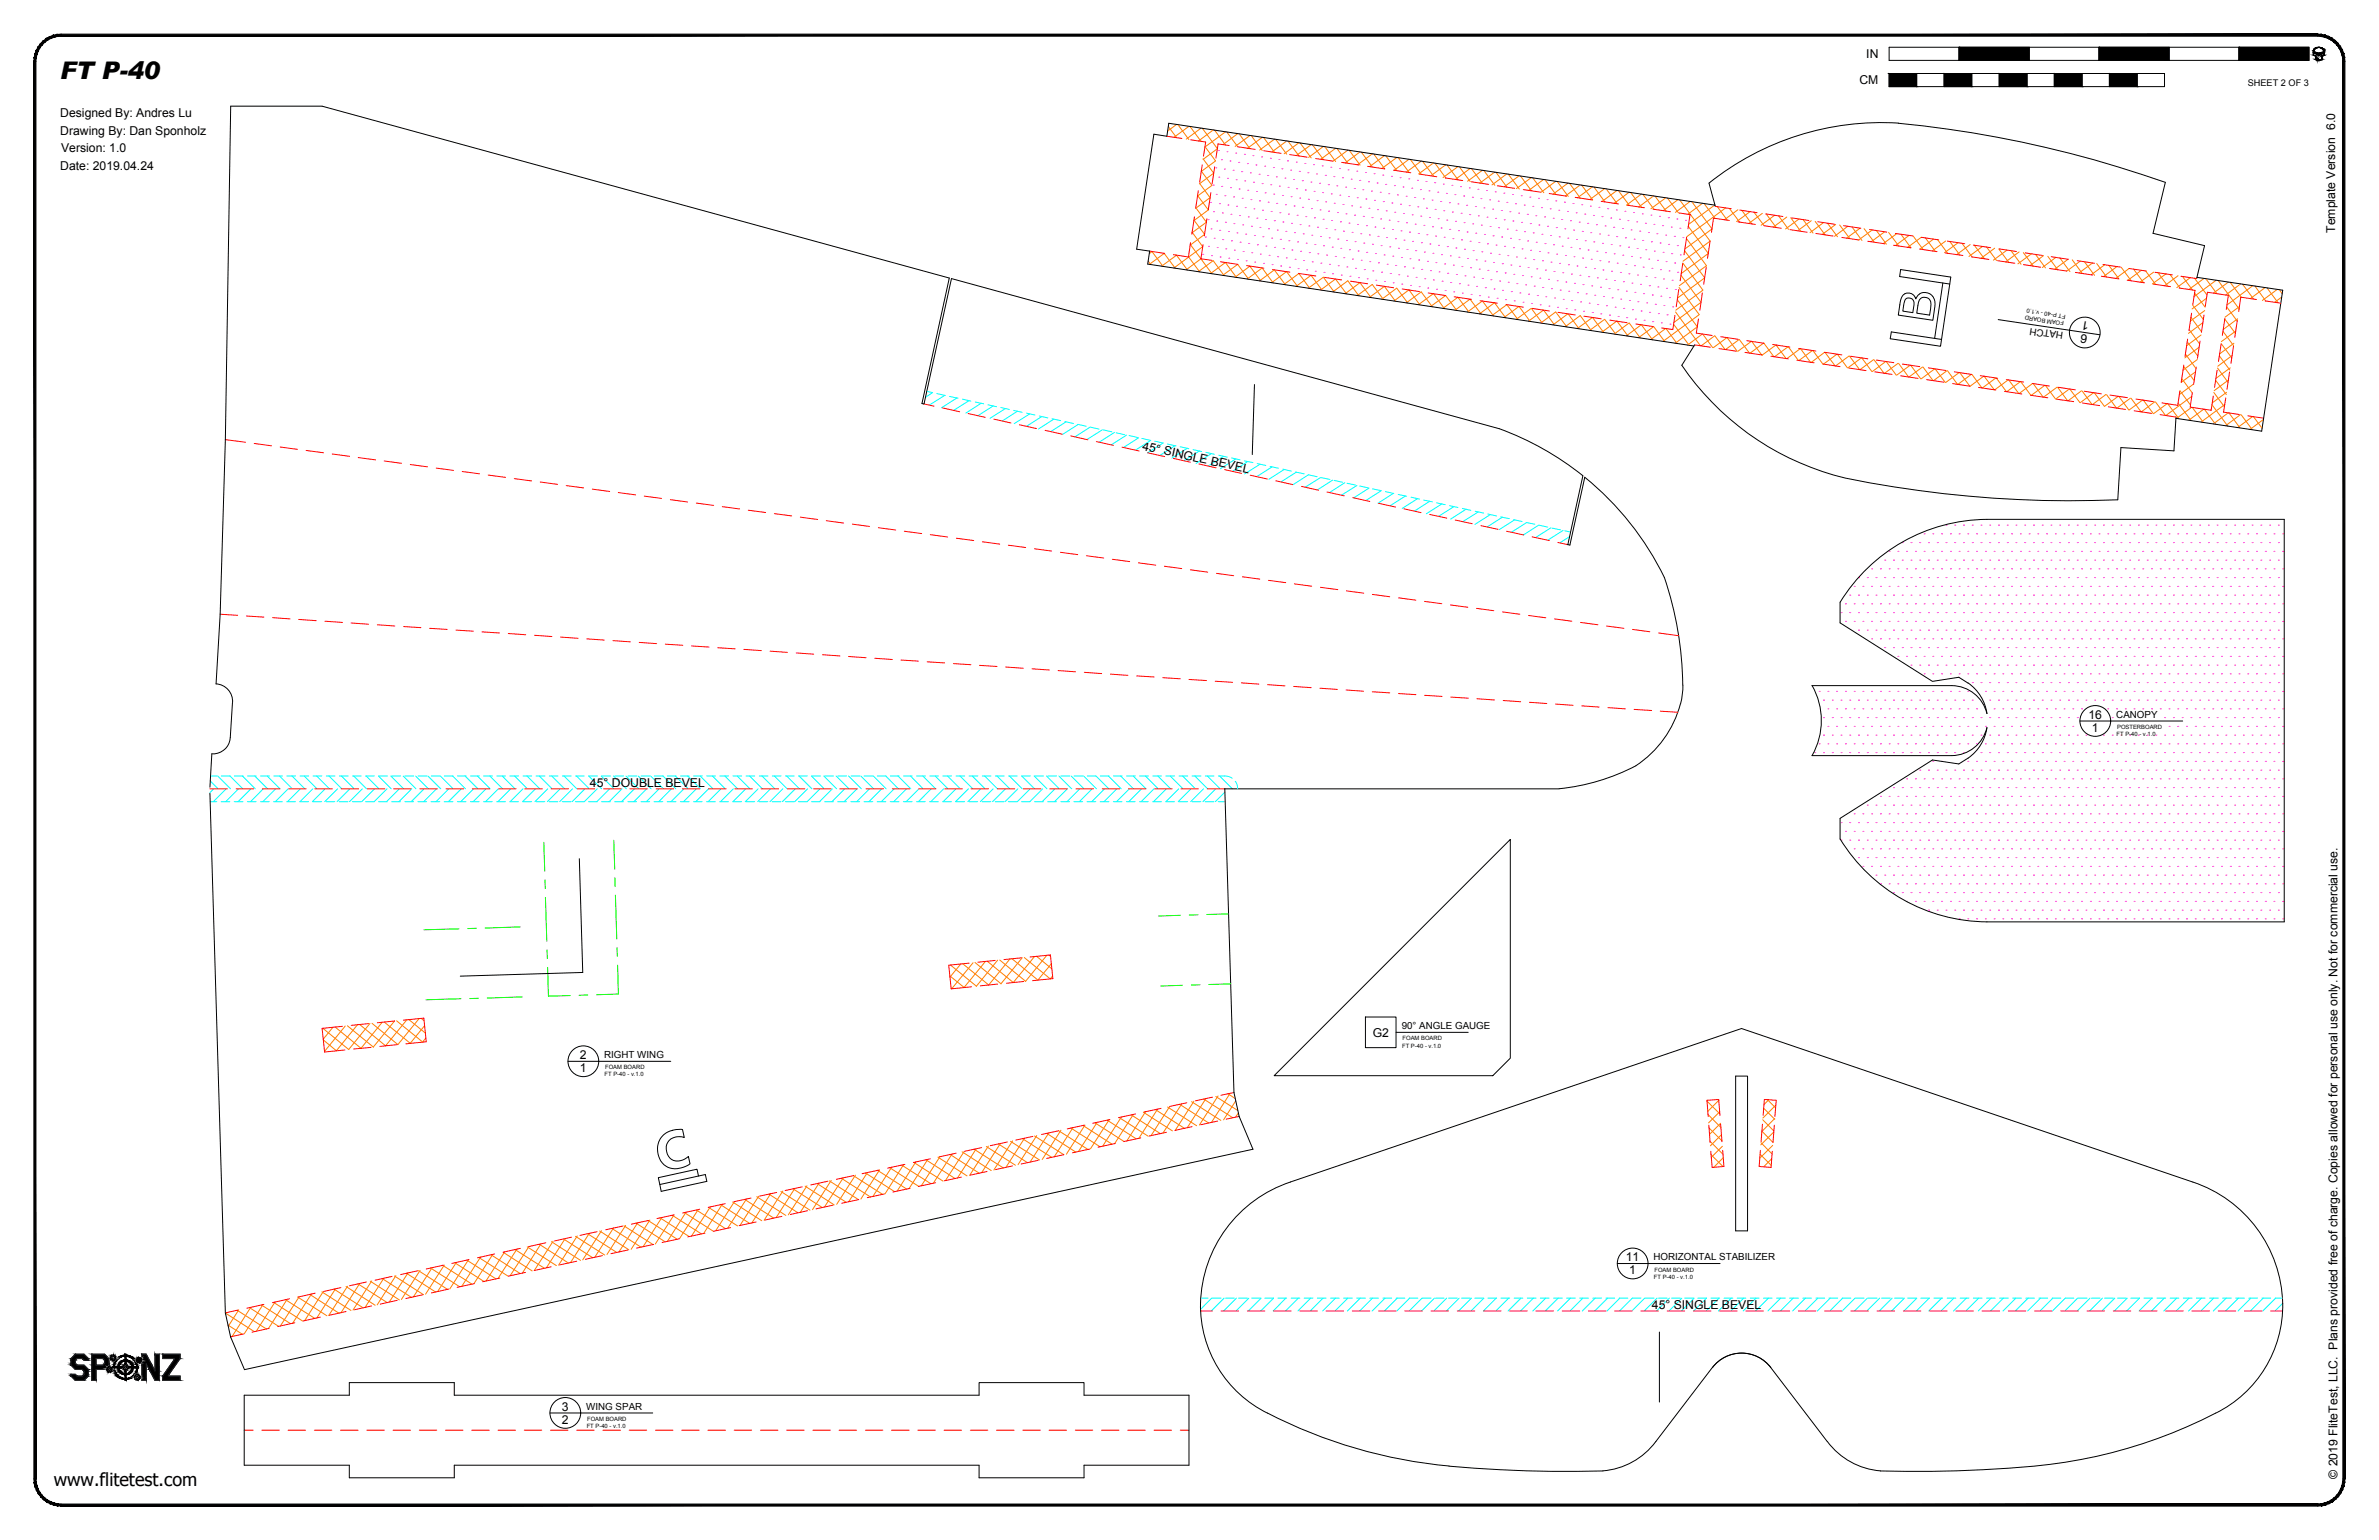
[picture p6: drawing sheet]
<svg xmlns="http://www.w3.org/2000/svg" width="864mm" height="559mm" viewBox="0 0 864 559" stroke-linecap="round" stroke-linejoin="round" font-family="sans-serif">
<defs><g id="words">
<text font-size="8.8" x="21.8" y="28.8">FT P-40</text>
<text font-size="6.6" x="19.5" y="539.1">www.flitetest.com</text>
<g font-size="4.4">
<text x="677.5" y="21.1">IN</text>
<text x="675" y="30.6">CM</text>
<text x="21.9" y="42.5">Designed By: Andres Lu</text>
<text x="21.9" y="48.9">Drawing By: Dan Sponholz</text>
<text x="22.2" y="55.2">Version: 1.0</text>
<text x="21.9" y="61.6">Date: 2019.04.24</text>
<text x="847.7" y="84.5" transform="rotate(-90 847.7 84.5)">Template Version 6.0</text>
<text x="758.6" y="116.9" transform="rotate(-171 758.6 116.9)">1</text>
<text x="757.9" y="121.6" transform="rotate(-171 757.9 121.6)">6</text>
<text x="414.5" y="163.2" transform="rotate(12 414.5 163.2)">45° SINGLE BEVEL</text>
<text x="758.1" y="260.8">16</text>
<text x="759.3" y="265.6">1</text>
<text x="214.2" y="285.5">45° DOUBLE BEVEL</text>
<text x="498.3" y="376.2">G2</text>
<text x="210.5" y="384.3">2</text>
<text x="210.5" y="389.1">1</text>
<text x="590.2" y="457.7">11</text>
<text x="591.4" y="462.5">1</text>
<text x="599.6" y="475">45° SINGLE BEVEL</text>
<text x="204" y="511.9">3</text>
<text x="204" y="516.7">2</text>
<text x="848.5" y="536.6" transform="rotate(-90 848.5 536.6)">© 2019 FliteTest, LLC. Plans provided free of charge. Copies allowed for personal use only. Not for commercial use.</text>
</g>
<g font-size="3.5">
<text x="749.1" y="120.6" transform="rotate(-172 749.1 120.6)">HATCH</text>
<text x="768.2" y="260.5">CANOPY</text>
<text x="508.9" y="373.5">90° ANGLE GAUGE</text>
<text x="219.3" y="384">RIGHT WING</text>
<text x="600.2" y="457.3">HORIZONTAL STABILIZER</text>
<text x="212.8" y="511.6">WING SPAR</text>
</g>
<text font-size="3.3" x="816" y="31.1">SHEET 2 OF 3</text>
<g font-size="2.1">
<text x="741.7" y="112.9" transform="rotate(-171 741.7 112.9)">- v.1.0</text>
<text x="749.3" y="116.6" transform="rotate(-171 749.3 116.6)">FOAM BOARD</text>
<text x="749.9" y="114.1" transform="rotate(-172 749.9 114.1)">FT P-40</text>
<text x="768.3" y="267.1">FT P-40 - v.1.0</text>
<text x="768.5" y="264.6">POSTERBOARD</text>
<text x="509.2" y="377.5">FOAM BOARD</text>
<text x="509" y="380.1">FT P-40 - v.1.0</text>
<text x="219.7" y="388">FOAM BOARD</text>
<text x="219.5" y="390.6">FT P-40 - v.1.0</text>
<text x="600.6" y="461.4">FOAM BOARD</text>
<text x="600.4" y="463.9">FT P-40 - v.1.0</text>
<text x="213.1" y="515.6">FOAM BOARD</text>
<text x="213" y="518.2">FT P-40 - v.1.0</text>
</g>
</g></defs>
<!-- layer: 01 CUT -->
<g fill="none" stroke="#000" stroke-width=".36">
<path d="M689.1 44.7a407.4 407.4 0 0 1 96.9 21.5l-4.4 18.5 18.7 4.4-2.9 12M689.2 44.7a100.3 100.3 0 0 0-68.8 21.7l2.3 8.5M622.6 74.4l-198.3-29.7-.7 4.7-4.7-.7-6.3 41.7 4.7 .7-.7 4.7 198.3 29.7M797.5 100.6l31.2 4.7-7.7 51.2-31.1-4.7M455.4 139.5l-.8 25.4M615.2 125.1l-4.7 7.4a100.3 100.3 0 0 0 68.2 42.7 410.7 410.7 0 0 0 90.1 6.2l1.1-19 19.3 1.2 .7-12.3M721.2 188.5h108v146h-108M721.3 188.5a63 63 0 0 0-53.3 30M604.2 209.5a125.9 125.9 0 0 1 6.7 39.1M604.2 209.6a107.9 107.9 0 0 0-28.9-36.4l-5.4 24.6-.8-.2 5.5-25a107.9 107.9 0 0 0-30.3-17l-198.9-54.5-10 45.5-.7-.2 9.9-45.5-227.7-62.4h-33.2l-1.9 121-1.9 63.3-1.5 25.4M668 218.5v7.5l33.5 21.2 9.6-1.4a19 19 0 0 1 7.3 5.9l2.1 3.9 .8 3.3a13.3 13.3 0 0 0-12.7-10.1M78.4 248.1a6.3 6.3 0 0 1 6 6.8l-.8 12.7a6.2 6.2 0 0 1-6.7 5.9l-.7 12.1"/>
<path d="M610.9 248.6a36.9 36.9 0 0 1-18.6 30 76.9 76.9 0 0 1-26.3 7.6h-121.4l3.3 110.2 1.9 8.7 5 11.9-366 80-5.1-11.9-1.9-8.7-5.6-188.5M708.5 248.8l-50.7-.1a25.7 25.7 0 0 1 0 25.5h50.7M708.6 274.2a13.3 13.3 0 0 0 12.7-10.2 16.3 16.3 0 0 1-6.8 11.1l-3.4 2.1-9.6-1.4-33.5 21.2v7.5M210.3 311.6l1.2 41.3-44.4 1.3M668 304.4a63 63 0 0 0 53.3 30.1M462.5 390.3l85.8-85.7v79.4l-6.4 6.3zM630.1 390.5h4.3v56.1h-4.3zM602.4 483.3v25.4M621.6 496.2l-20.5 26.9a26.6 26.6 0 0 1-19.3 10.6M621.6 496.2a13.3 13.3 0 0 1 21.2 0l20.6 26.9M88.7 506.3h38.1v-4.6h38.1v4.6h190.5v-4.6h38.1v4.6h38.1v25.4h-38.1v4.5h-38.1v-4.5h-190.5v4.5h-38.1v-4.5h-38.1zM581.9 533.7a380.9 380.9 0 0 1-70.1-3.6 177.4 177.4 0 0 1-55.6-19.5 44.2 44.2 0 0 1-13.7-60.8 47.7 47.7 0 0 1 25.9-20.9l163.8-55.7 163.8 55.7a47.1 47.1 0 0 1 30.8 57.4 43.6 43.6 0 0 1-22.5 26.5 183.1 183.1 0 0 1-75.2 20 476.6 476.6 0 0 1-46.5 .9"/>
<path d="M663.4 523.1a26.6 26.6 0 0 0 19.2 10.6"/>
</g>
<!-- layer: 06 CAVITY -->
<g fill="none" stroke="#ff7f00" stroke-width=".36">
<path d="M424.1 45.9l3 4M427.2 45.1l-3.3 2.5M427.5 45.2l4.1 5.4M431.6 45.8l-5.4 4M432 45.9l4 5.4M436 46.5l-5.4 4M436.4 46.5l5.5 7.5-5.2 3.8M436.7 57.6l3.9 5.2-5.2 3.9M437.4 53.2l3.8 5.2M440.5 47.1l-5.4 4M440.9 47.2l4 5.4M441.2 58.4l-5.2 3.8"/>
<path d="M444.9 47.8l-7.5 5.6M445.3 47.9l4 5.4M449.4 48.5l-5.4 4M449.8 48.5l3.9 5.5M453.8 49.1l-5.4 4M454.2 49.2l4 5.4M458.3 49.8l-5.4 4M458.7 49.8l4 5.5M462.7 50.5l-5.4 4M463.1 50.5l4 5.4M467.1 51.1l-5.4 4M467.5 51.2l4.1 5.4"/>
<path d="M471.6 51.8l-5.5 4M472 51.9l4 5.4M476 52.5l-5.4 3.9M476.4 52.5l4 5.4M480.4 53.1l-5.4 4M480.9 53.2l3.9 5.4M484.8 53.8l-5.4 4M485.3 53.9l4 5.4M489.3 54.5l-5.4 4M489.8 54.5l3.9 5.4M493.7 55.1l-5.4 4M494.2 55.2l4 5.4"/>
<path d="M498.2 55.8l-5.4 4M498.6 55.8l4.1 5.4M502.6 56.4l-5.4 4.1M503.1 56.5l4 5.4M507.1 57.1l-5.4 4M507.5 57.2l4 5.4M511.5 57.8l-5.4 4M511.9 57.8l4.1 5.5M516 58.4l-5.5 4M516.4 58.5l4 5.4M520.4 59.1l-5.4 4M520.9 59.2l3.9 5.4"/>
<path d="M524.8 59.8l-5.4 4M525.3 59.9l4 5.4M433.4 79.9l3.9 5.2-5.2 3.8M434.1 75.4l3.8 5.2M434.7 71l3.9 5.2-5.2 3.9M435.4 66.5l3.9 5.2-5.3 3.9M436.1 62.1l3.9 5.2M439.9 67.3l-5.2 3.8M529.3 60.5l-5.5 3.9M529.7 60.5l4 5.4M533.7 61.1l-5.4 4M534.2 61.2l4 5.4"/>
<path d="M538.1 61.8l-5.4 4M538.6 61.8l4 5.5M542.6 62.4l-5.4 4.1M543 62.5l4.1 5.4M547 63.1l-5.4 4M547.5 63.2l4 5.4M551.5 63.8l-5.4 3.9M551.9 63.8l4 5.4M555.9 64.4l-5.4 4M556.4 64.5l4 5.4M560.4 65.1l-5.4 4M560.8 65.2l4 5.4"/>
<path d="M564.8 65.8l-5.4 4M565.3 65.8l4 5.5M569.2 66.4l-5.4 4M569.7 66.5l4 5.4M573.7 67.1l-5.5 4M574.1 67.2l4.1 5.4M578.1 67.7l-5.4 4.1M578.6 67.8l4 5.5M582.5 68.4l-5.4 4M583 68.5l4 5.4M587 69.1l-5.5 4M587.5 69.2l4 5.4"/>
<path d="M591.4 69.7l-5.4 4.1M591.9 69.8l4 5.4M595.8 70.4l-5.4 4M596.4 70.5l4 5.4M600.3 71.1l-5.4 4M600.8 71.2l4 5.4M604.7 71.8l-5.4 3.9M605.3 71.8l4 5.4M609.2 72.4l-5.4 4M609.7 72.5l11.1 15-9.8 7.3M613.6 73.1l-5.4 4M614.1 73.2l7.4 9.9-9.8 7.2"/>
<path d="M618.1 73.8l-5.5 4M618.6 73.9l4 5.4M622.5 74.4l-9.6 7M623.4 75l3.6 4.9M626.4 75.4l-14.1 10.5M627.8 75.7l3.7 4.9M630.9 76.1l-5 3.7M632.3 76.3l3.6 4.9M635.3 76.8l-4.9 3.6M636.7 77l3.7 4.9M639.7 77.4l-4.9 3.7M641.2 77.7l3.6 4.9"/>
<path d="M644.2 78.1l-4.9 3.6M645.6 78.3l3.7 4.9M648.6 78.8l-4.9 3.6M650.1 79l3.6 4.9M653.1 79.5l-4.9 3.6M654.5 79.7l3.6 4.9M416.8 94.7l.9 1.3M417.2 92l1-.7 4 5.4M421.7 96.6l5.4-4 4 5.4M422.6 91.9l4 5.4M422.7 91.9l-5.5 4M431.4 93.1l4.1 5.6"/>
<path d="M432.1 88.7l7.9 10.7M432.8 84.3l3.8 5.2M435 98.6l5.4-4 4 5.4M436 93.9l-5.4 4M436.6 89.5l-10.5 7.8M437.9 80.6l-5.2 3.9M443.9 99.9l5.4-4 4 5.4M444.8 95.2l4 5.4M444.9 95.2l-5.4 4.1M453.7 96.6l4 5.4M453.7 96.6l-5.4 4M458.2 97.3l-5.4 3.9"/>
<path d="M458.2 97.2l4 5.5M462.6 97.9l4 5.4M462.6 97.9l-5.4 4M610.2 99.9l7.3 9.8M610.9 95.4l7.3 9.9-9.9 7.2M611.6 91l7.2 9.8-9.8 7.3M612.2 86.6l7.2 9.8-9.8 7.3M612.8 82.1l7.3 9.9-9.8 7.3M657.5 80.1l-4.9 3.6M658.9 80.4l3.7 4.9M661.9 80.8l-4.9 3.6M663.4 81l3.6 4.9"/>
<path d="M666.4 81.4l-4.9 3.7M667.8 81.6l3.7 5M670.8 82.1l-4.9 3.7M672.3 82.3l3.6 4.9M675.3 82.8l-5 3.6M676.7 83l3.7 4.9M679.7 83.4l-4.9 3.6M681.2 83.7l3.6 4.9M684.1 84.1l-4.9 3.6M685.6 84.3l3.6 4.9M688.6 84.8l-5 3.6M690 85l3.7 4.9"/>
<path d="M693 85.4l-4.9 3.7M694.5 85.7l3.6 4.9M697.4 86.1l-4.9 3.6M698.9 86.3l3.6 4.9M701.9 86.7l-4.9 3.7M703.4 87l3.6 4.9M706.3 87.4l-4.9 3.7M707.8 87.6l3.7 5M710.8 88.1l-4.9 3.6M712.3 88.3l3.6 4.9M715.2 88.7l-4.9 3.7M716.7 89l3.7 4.9"/>
<path d="M719.7 89.4l-5 3.7M721.1 89.6l3.7 4.9M724.1 90.1l-4.9 3.6M725.6 90.3l3.6 4.9M728.5 90.8l-4.9 3.6M730 91l3.6 4.9M733 91.4l-5 3.6M734.5 91.7l3.6 4.9M737.4 92.1l-4.9 3.6M738.9 92.3l3.6 4.9M741.8 92.8l-4.9 3.6M743.4 93l3.6 4.9"/>
<path d="M746.3 93.4l-4.9 3.7M747.8 93.6l3.6 5M750.7 94.1l-4.9 3.6M752.3 94.3l3.6 4.9M755.2 94.7l-4.9 3.7M756.7 95l3.6 4.9M759.6 95.4l-4.9 3.7M761.1 95.6l3.7 4.9M764 96.1l-4.9 3.6M765.5 96.3l3.7 4.9M768.5 96.7l-4.9 3.7M770 97l3.6 4.9"/>
<path d="M772.9 97.4l-4.9 3.6M774.5 97.6l3.6 4.9M777.4 98.1l-5 3.6M778.9 98.3l3.6 4.9M781.8 98.8l-4.9 3.6M783.4 99l3.6 4.9M786.2 99.4l-4.9 3.6M787.8 99.6l3.6 5M461.6 102.6l5.4-4 4.1 5.4M466.1 103.2l5.4-3.9 4 5.4M470.5 103.9l5.4-4 4 5.4M475 104.6l5.4-4 4 5.4"/>
<path d="M479.4 105.3l5.4-4.1 4 5.4M483.9 105.9l5.4-4 4 5.4M488.3 106.6l5.4-4 4 5.4M492.7 107.2l5.4-4 4.1 5.4M497.2 107.9l5.4-4 4 5.4M501.6 108.6l5.4-4 4 5.4M506 109.2l5.4-4 4.1 5.5M510.5 109.9l5.4-4 4 5.4M519.3 111.2l5.5-4 4 5.4M520.3 106.5l-5.4 4.1M520.4 106.5l3.9 5.5M528.2 112.5l5.5-4 4 5.5"/>
<path d="M529.2 107.9l-5.4 4M529.3 107.9l4 5.4M537.1 113.9l5.4-4 4.1 5.4M538.1 109.2l-5.4 4M538.1 109.2l4.1 5.4M546 115.2l5.4-4 4 5.4M547 110.6l-5.4 3.9M547 110.6l4 5.4M550.4 115.9l5.4-4 4.1 5.4M560.3 112.5l-5.4 4.1M560.4 112.5l3.9 5.5M564.7 113.2l-5.4 4"/>
<path d="M564.8 113.2l4 5.4M568.2 118.6l5.4-4.1 4.1 5.5M569.1 113.9l-5.4 4M569.2 113.9l4 5.4M578 115.2l-5.4 4M578.1 115.2l4 5.4M582.5 115.9l-5.4 4M582.5 115.9l4.1 5.4M586.9 116.5l-5.4 4M587 116.6l4 5.4M591.4 117.2l-5.4 4M591.4 117.2l4 5.4"/>
<path d="M595.8 117.9l-5.4 4M595.9 117.9l4 5.4M600.2 118.6l-5.4 3.9M600.3 118.6l4 5.4M604.7 119.2l-5.4 4M604.8 119.2l4 5.5M607.5 117.7l5.7 7.6M608.2 113.2l9.1 12.2M608.9 108.8l7.2 9.8M609.5 104.3l7.3 9.9-13.1 9.7M616.1 118.6l-8 6M617.5 109.7l-9.9 7.3"/>
<path d="M790.7 100l-5 3.7M792.2 100.3l3.7 4.9M794.7 119.6l3.8 5.2M795.1 100.7l-4.9 3.7M795.3 115.1l3.8 5.2M796 110.7l3.8 5.2M796.7 106.3l3.8 5.2M796.7 101l4.5 6M799.6 117.1l-5.2 3.9M800.1 101l-5.5 4M800.3 112.7l-5.2 3.8M800.7 101.1l4 5.4"/>
<path d="M801 108.2l-5.2 3.9M804.5 101.7l-8 5.9M805.2 101.8l7.6 10.3M807.6 115.8l3.9 5.2M808.3 111.4l3.8 5.1M808.9 102.4l-5.4 3.9M809.6 102.5l4 5.4M812.3 115.7l-5.2 3.8M812.9 111.3l-5.2 3.8M813.4 103l-5.4 4M814.1 103.1l4 5.4M817.8 103.7l-9.4 7"/>
<path d="M818.5 103.8l4 5.4M822.3 104.4l-5.5 4M822.9 104.5l4.1 5.4M826.7 105l-5.4 4M827.4 105.1l1.1 1.5M828.3 107.8l-2.6 1.9M618 121.2l-5.4 4M618.1 121.2l3.6 4.9M622.4 121.9l-4.9 3.6M622.5 121.9l3.7 4.9M626.9 122.5l-4.9 3.6M627 122.5l3.6 4.9"/>
<path d="M631.3 123.2l-4.9 3.6M631.4 123.2l3.7 4.9M635.8 123.9l-4.9 3.6M635.9 123.9l3.6 4.9M640.2 124.5l-4.9 3.7M640.3 124.6l3.7 4.9M644.6 125.2l-4.9 3.6M644.7 125.2l3.7 4.9M649.1 125.8l-4.9 3.7M649.2 125.9l3.6 4.9M653.5 126.5l-4.9 3.7M653.6 126.5l3.6 4.9"/>
<path d="M657.9 127.2l-4.9 3.6M658.1 127.2l3.6 4.9M662.4 127.8l-4.9 3.7M662.5 127.9l3.7 4.9M666.8 128.5l-4.9 3.6M667 128.5l3.6 4.9M671.2 129.2l-4.9 3.6M671.4 129.2l3.7 4.9M675.7 129.9l-4.9 3.6M675.9 129.9l3.6 4.9M680.1 130.5l-4.9 3.6M680.3 130.6l3.6 4.9"/>
<path d="M684.6 131.2l-4.9 3.6M684.7 131.2l3.7 4.9M689 131.8l-4.9 3.7M689.2 131.8l3.6 5M693.5 132.5l-4.9 3.6M693.6 132.5l3.6 5M697.9 133.2l-4.9 3.6M698.1 133.2l3.6 4.9M702.3 133.8l-4.9 3.7M702.5 133.9l3.7 4.9M706.8 134.5l-5 3.6M707 134.5l3.6 4.9"/>
<path d="M711.2 135.2l-4.9 3.6M711.4 135.2l3.6 4.9M715.6 135.8l-4.9 3.7M715.8 135.9l3.7 4.9M720.1 136.5l-4.9 3.6M720.3 136.5l3.6 4.9M724.5 137.2l-4.9 3.6M724.7 137.2l3.6 4.9M729 137.8l-4.9 3.7M729.2 137.8l3.6 5M733.4 138.5l-4.9 3.6M733.6 138.5l3.6 5"/>
<path d="M737.9 139.1l-4.9 3.7M738.1 139.2l3.6 4.9M742.3 139.8l-4.9 3.7M742.5 139.8l3.7 4.9M792 137.4l3.8 5.2M792.6 132.9l3.9 5.2M793.3 128.5l3.9 5.2M794 124l3.8 5.2M796.3 139.3l-5.2 3.9M797 134.9l-5.2 3.8M797.6 130.5l-5.2 3.8M798.3 126l-5.2 3.9"/>
<path d="M799 121.6l-5.2 3.8M804.3 138l3.9 5.2M805 133.5l3.8 5.2M805.6 129.1l3.9 5.2M806.3 124.7l3.8 5.2M807 120.2l3.8 5.2M809 137.9l-5.2 3.9M809.6 133.5l-5.2 3.8M810.2 129l-5.1 3.9M810.9 124.6l-5.2 3.8M811.6 120.1l-5.2 3.9M746.7 140.5l-4.9 3.6"/>
<path d="M746.9 140.5l3.7 4.9M751.2 141.2l-4.9 3.6M751.4 141.2l3.6 4.9M755.6 141.8l-4.9 3.6M755.8 141.9l3.6 4.9M760 142.5l-4.9 3.6M760.2 142.5l3.7 4.9M764.5 143.2l-4.9 3.6M764.7 143.2l3.6 4.9M768.9 143.8l-4.9 3.6M769.2 143.9l3.6 4.9M773.3 144.5l-4.9 3.6"/>
<path d="M773.6 144.5l3.6 4.9M777.8 145.1l-4.9 3.7M778.1 145.2l3.6 4.9M782.2 145.8l-4.9 3.7M782.5 145.8l3.6 4.9M786.7 146.5l-4.9 3.6M786.9 146.5l4.1 5.4M790.7 146.2l4.7 6.4M791.3 141.8l3.9 5.2M795.6 147.8l-5.4 4M795.7 143.8l-9.5 7M795.8 147.8l4 5.5"/>
<path d="M800 148.5l-5.4 4M800.2 148.5l4 5.4M803 146.8l5.7 7.8M803.7 142.4l3.8 5.2M807.6 146.8l-8.6 6.3M808.3 142.4l-5.2 3.8M808.9 149.8l-5.4 4M809.2 149.9l3.9 5.4M813.3 150.5l-5.4 4M813.6 150.5l4 5.4M817.7 151.1l-5.4 4M818 151.2l3.2 4.2"/>
<path d="M821.6 152.2l-4.8 3.6M344.8 354.1l5.2 4.2M345 350.1l9.5 7.8M345.2 358.6l.3 .2M348.8 349.8l-4 4.8M353.2 349.3l-7.7 9.5M357.7 348.9l-7.7 9.4M358.4 348.8l9.5 7.7M362.2 348.4l-7.8 9.5M362.9 348.3l9.4 7.8M366.6 348l-7.7 9.4-9.4-7.7M367.4 347.9l9.4 7.7"/>
<path d="M371.1 347.5l-7.7 9.5-9.5-7.8M371.8 347.5l9.5 7.7 .8-1M375.6 347.1l-7.8 9.4M376.3 347l5.5 4.5M380 346.6l-7.7 9.5M380.8 346.6l.6 .5M381.7 349.7l-5 5.9M117.4 377.4l4.7 3.9M120.9 372.8l-3.6 4.3M125.3 372.3l-7.5 9.2M129.8 371.8l-7.7 9.5M130.6 371.8l9.4 7.7"/>
<path d="M134.3 371.4l-7.7 9.4-9.4-7.7M135 371.3l9.5 7.8M138.8 370.9l-7.8 9.5-9.4-7.7M139.5 370.9l9.5 7.7M143.2 370.5l-7.7 9.5-9.4-7.8M144 370.4l9.4 7.7M147.7 370l-7.7 9.5M148.4 370l6 4.8M152.2 369.6l-7.8 9.5M152.9 369.5l1 .9M154.1 372.2l-5.2 6.4M154.6 376.6l-1.3 1.6"/>
<path d="M432.6 399.7l10.6 6.8M433.4 399.6l-6.8 10.6M437 398.8l10.5 6.8M437.8 398.6l-6.8 10.6M441.3 397.9l8 5.1M442.2 397.7l-6.8 10.5M445.8 396.9l2.6 1.7M446.5 396.7l-6.7 10.6M448.6 399.4l-4.4 6.9M619.6 399.5l4.8 4.7M623.6 399l.4 .3M624 399.3l-4.1 4"/>
<path d="M641.6 399l2.9 3M642.1 399.1l-1.8 1.7M340.5 419.9l10.5 6.8M341.2 419.7l-6.8 10.6M344.9 418.9l10.6 6.8M345.6 418.7l-6.8 10.7M349.3 418l10.5 6.8M350 417.8l-6.8 10.6M353.6 417l10.6 6.8M354.4 416.9l-6.8 10.5M358 416l10.6 6.8M358.8 415.9l-6.8 10.6"/>
<path d="M362.4 415.1l10.6 6.8M363.2 414.9l-6.8 10.6M366.8 414.1l10.6 6.8M367.6 414l-6.8 10.6M371.2 413.2l10.6 6.7M371.9 413l-6.8 10.6M375.6 412.2l10.6 6.8M376.4 412.1l-6.8 10.5M380 411.3l10.5 6.8M380.7 411.1l-6.8 10.6M384.3 410.3l10.6 6.8M385.1 410.1l-6.8 10.6"/>
<path d="M388.8 409.3l10.5 6.8M389.5 409.2l-6.8 10.5M393.1 408.4l10.6 6.8M393.9 408.2l-6.8 10.6M397.5 407.4l10.6 6.8M398.3 407.2l-6.8 10.7M401.9 406.4l10.6 6.8M402.6 406.3l-6.8 10.6M406.3 405.5l10.5 6.8M407.1 405.4l-6.8 10.5M410.7 404.6l10.5 6.8M411.4 404.4l-6.8 10.6"/>
<path d="M415 403.6l10.6 6.8M415.8 403.4l-6.8 10.6M419.4 402.6l10.6 6.8M420.2 402.5l-6.8 10.5M423.8 401.7l10.6 6.8M424.6 401.5l-6.8 10.6M428.2 400.7l10.6 6.8M429 400.5l-6.8 10.6M449.5 403.8l-1 1.6M620 404.4l4.7 4.7M620.4 409.3l4.7 4.7M620.8 414.1l4.6 4.7"/>
<path d="M621.1 419l4.3 4.3M624.3 403.4l-4.1 4M624.6 407.6l-4 4M624.9 411.8l-4 4M625.2 415.9l-4 4M638.9 418.8l4.1 4.1M639.2 414.6l4.1 4.1M639.6 410.5l4 4M639.9 406.3l4 4.1M640.2 402.1l4.1 4M643.5 415.6l-4.7 4.7M643.9 410.8l-4.7 4.6"/>
<path d="M644.3 405.8l-4.7 4.8M644.6 401l-4.7 4.7M248.4 440l10.6 6.8M249 439.8l-6.7 10.6M252.8 439l10.6 6.8M253.5 438.9l-6.8 10.6M257.2 438.1l10.6 6.7M257.8 437.9l-6.8 10.6M261.5 437.1l10.6 6.8M262.2 437l-6.8 10.6M266 436.2l10.5 6.8M266.6 436l-6.8 10.6"/>
<path d="M270.3 435.2l10.6 6.8M271 435.1l-6.8 10.5M274.7 434.2l10.6 6.8M275.4 434.1l-6.8 10.6M279.1 433.3l10.6 6.8M279.8 433.1l-6.8 10.6M283.5 432.3l10.5 6.8M284.2 432.2l-6.8 10.6M287.8 431.3l10.7 6.8M288.5 431.2l-6.8 10.6M292.3 430.4l10.5 6.8M293 430.3l-6.8 10.5"/>
<path d="M296.6 429.5l10.6 6.8M297.3 429.3l-6.8 10.6M301 428.5l10.6 6.8M301.7 428.3l-6.8 10.6M305.4 427.5l10.6 6.8M306.1 427.4l-6.8 10.5M309.8 426.6l10.6 6.8M310.5 426.4l-6.8 10.6M314.2 425.6l10.6 6.8M314.9 425.4l-6.8 10.7M318.6 424.7l10.5 6.7M319.3 424.5l-6.8 10.6"/>
<path d="M323 423.7l10.5 6.8M323.7 423.6l-6.8 10.5M327.3 422.8l10.6 6.7M328 422.6l-6.7 10.6M331.7 421.8l10.6 6.8M332.4 421.6l-6.8 10.6M336.1 420.8l10.6 6.8M336.8 420.7l-6.8 10.5M625.5 420.1l-3.4 3.5M638.6 423l.3 .3M643.1 420.5l-2.9 2.9M156.9 460l-6.8 10.6"/>
<path d="M160.7 459.1l10.6 6.8M161.3 459l-6.8 10.6M165.1 458.2l10.6 6.8M165.7 458.1l-6.8 10.6M169.5 457.2l10.5 6.8M170.1 457.1l-6.8 10.6M173.8 456.3l10.6 6.8M174.4 456.2l-6.8 10.5M178.3 455.3l10.5 6.8M178.8 455.2l-6.7 10.6M182.6 454.4l10.6 6.8M183.2 454.2l-6.8 10.6"/>
<path d="M187 453.4l10.6 6.8M187.6 453.3l-6.8 10.5M191.4 452.4l10.6 6.8M192 452.3l-6.8 10.6M195.8 451.5l10.5 6.8M196.4 451.3l-6.8 10.7M200.2 450.5l10.5 6.8M200.8 450.4l-6.8 10.6M204.5 449.6l10.6 6.8M205.1 449.5l-6.8 10.5M208.9 448.6l10.6 6.8M209.6 448.5l-6.8 10.6"/>
<path d="M213.3 447.7l10.6 6.8M213.9 447.5l-6.8 10.6M217.7 446.7l10.6 6.8M218.3 446.6l-6.8 10.5M222.1 445.7l10.6 6.8M222.7 445.6l-6.8 10.6M226.5 444.8l10.5 6.8M227.1 444.6l-6.8 10.6M230.8 443.8l10.7 6.8M231.5 443.7l-6.8 10.6M235.3 442.9l10.5 6.8M235.9 442.7l-6.8 10.6"/>
<path d="M239.6 441.9l10.6 6.8M240.3 441.8l-6.8 10.5M244 441l10.6 6.7M244.7 440.8l-6.8 10.6M81.8 476.4l10.5 6.8M82.3 476.3l-.4 .5M86.1 475.5l10.6 6.8M86.7 475.3l-3.8 6M90.5 474.5l10.6 6.8M91 474.4l-6.8 10.6M94.9 473.5l10.6 6.8M95.5 473.4l-6.8 10.6"/>
<path d="M99.3 472.6l10.6 6.8M99.8 472.5l-6.8 10.5M103.7 471.6l10.6 6.8M104.2 471.5l-6.8 10.6M108.1 470.6l10.6 6.8M108.6 470.5l-6.8 10.6M112.5 469.7l10.5 6.8M113 469.6l-6.8 10.6M116.8 468.8l10.6 6.7M117.4 468.6l-6.8 10.6M121.2 467.8l10.6 6.8M121.8 467.7l-6.8 10.5"/>
<path d="M125.6 466.8l10.6 6.8M126.2 466.7l-6.8 10.6M130 465.9l10.6 6.8M130.6 465.7l-6.8 10.6M134.4 464.9l10.6 6.8M134.9 464.8l-6.8 10.6M138.8 463.9l10.5 6.8M139.3 463.8l-6.8 10.6M143.2 463l10.5 6.8M143.7 462.9l-6.8 10.6M147.5 462l10.6 6.8M148.1 461.9l-6.8 10.6"/>
<path d="M151.9 461.1l10.6 6.8M152.5 461l-6.8 10.5M156.3 460.1l10.6 6.8M82.8 480.8l5.2 3.3"/>
</g>
<!-- layer: 02 SCORE -->
<g fill="none" stroke="#f00" stroke-width=".36">
<path d="M423.6 49.4l5.4 .8M432.2 50.7l5.5 .8-.8 5.2M436.4 59.8l-.9 6.3M446.2 52.8l-4-.6-.8 5.2M449.3 53.3l6.3 .9M458.8 54.7l6.3 .9M468.2 56.1l6.3 .9M477.6 57.5l6.3 1M487 58.9l6.3 1M433.6 78.7l-.9 6.3M435 69.2l-1 6.3M438.1 79.4l-.9 6.2"/>
<path d="M439.6 69.9l-1 6.3M440.9 60.5l-.9 6.3M496.5 60.4l6.2 .9M505.9 61.7l6.2 1M515.3 63.2l6.3 .9M524.7 64.6l6.3 .9M534.1 66l6.3 .9M543.5 67.4l6.3 .9M553 68.8l6.3 .9M562.4 70.2l6.3 1M571.8 71.6l6.3 1M581.2 73.1l6.3 .9"/>
<path d="M590.7 74.4l6.2 1M600 75.9l6.3 .9M609.5 77.3l4 .6-.8 5.1M622.7 74.9l5.7 .8M631.5 76.2l6.4 1M641 77.6l6.2 1M650.4 79.1l6.3 .9M417.3 91.1l5.5 .9M432.2 88.1l-.8 5.1-5.4-.8M436.7 88.8l-.8 5.1 4.1 .6M443.1 95l6.3 .9M452.5 96.4l6.3 .9"/>
<path d="M461.9 97.8l6.3 1M471.4 99.2l6.3 .9M610.9 95.6l-1 6.3M612.3 86.2l-1 6.3M619.4 96.9l-.9 6.3M620.8 87.4l-1 6.3M627.8 80l-5.8-.8-.7 5.1M630.9 80.5l6.3 .9M640.3 81.9l6.3 .9M649.8 83.3l6.2 1M659.2 84.7l6.2 1M659.8 80.4l6.3 1"/>
<path d="M668.6 86.2l6.3 .9M669.3 81.9l6.2 .9M678 87.5l6.3 1M678.6 83.3l6.3 .9M687.4 89l6.3 .9M688.1 84.7l6.3 .9M696.8 90.4l6.3 .9M697.5 86.1l6.3 .9M706.3 91.8l6.3 .9M706.9 87.5l6.3 .9M715.7 93.2l6.3 .9M716.3 88.9l6.3 1"/>
<path d="M725.1 94.6l6.3 .9M725.8 90.3l6.2 1M734.5 96l6.3 1M735.2 91.8l6.2 .9M744 97.4l6.2 1M744.6 93.1l6.3 1M753.4 98.9l6.2 .9M754 94.6l6.3 .9M763.4 96l6.3 .9M772.8 97.4l6.3 1M782.3 98.8l6.3 .9M480.8 100.6l6.2 1"/>
<path d="M490.2 102l6.3 1M499.6 103.5l6.3 .9M509 104.9l6.3 .9M518.4 106.3l6.3 .9M527.9 107.7l6.3 .9M537.3 109.1l6.3 .9M546.7 110.5l6.3 1M556.1 111.9l6.3 .9M565.6 113.3l6.2 1M575 114.7l6.2 1M584.4 116.2l6.3 .9M593.8 117.6l6.3 .9"/>
<path d="M608 114.4l-.8 5.2-4-.6M609.4 105l-.9 6.3M616.6 115.7l-.8 5.2 5.7 .8M618 106.3l-.9 6.3M762.8 100.2l6.3 1M772.2 101.7l6.3 .9M781.6 103.1l6.3 .9M791 104.5l5.8 .9-.8 5.1M791.7 100.2l5.7 .9M795.6 113.6l-1 6.3M800.1 114.3l-1 6.3M800.5 111.2l.8-5.2 7.6 1.2-.7 5.1"/>
<path d="M807.7 115.5l-1 6.2M812.2 116.1l-1 6.3M819.1 108.7l-5.7-.9-.7 5.2M822.3 109.2l5.7 .8M615.2 125.1l5.7 .9M624 126.5l6.3 .9M624.7 122.2l6.3 .9M633.4 127.9l6.3 .9M634.1 123.6l6.3 1M642.9 129.3l6.3 .9M643.5 125l6.3 .9M652.3 130.7l6.2 .9"/>
<path d="M652.9 126.4l6.3 1M661.7 132.1l6.3 .9M662.4 127.8l6.2 1M671.1 133.5l6.3 1M671.8 129.3l6.2 .9M680.6 134.9l6.2 1M681.2 130.7l6.3 .9M689.9 136.4l6.3 .9M690.6 132.1l6.3 .9M699.4 137.8l6.3 .9M700 133.5l6.3 .9M708.8 139.2l6.3 .9"/>
<path d="M709.4 134.9l6.3 1M718.9 136.3l6.3 1M728.3 137.8l6.3 .8M737.7 139.1l6.3 1M792.7 132.5l-.9 6.2M794.1 123.1l-.9 6.3M797.3 133.2l-1 6.2M798.6 123.8l-.9 6.2M804.8 134.3l-.9 6.3M806.3 124.9l-1 6.3M809.4 135l-1 6.3M810.8 125.5l-.9 6.3"/>
<path d="M81.8 159.5l7.3 1M335.4 146.6l3.6 .8M342.2 148l6.2 1.4M351.4 150.1l6.2 1.3M360.8 152.1l6.2 1.4M370 154.1l6.3 1.4M379.4 156.2l6.2 1.3M388.7 158.2l6.2 1.4M718.2 140.6l6.3 .9M727.6 142l6.3 1M737.1 143.4l6.3 .9M746.5 144.8l6.2 .9"/>
<path d="M747.1 140.5l6.3 1M755.9 146.2l6.3 1M756.6 142l6.2 .9M765.4 147.6l6.2 1M765.9 143.4l6.3 .9M774.7 149.1l6.3 .9M775.4 144.8l6.3 .9M784.2 150.5l5.7 .8M791.3 141.9l-.7 5.2-5.8-.9M795.8 142.6l-.7 5.1 7.6 1.2 .8-5.2M808 144.4l-.8 5.2 5.7 .8M816 150.9l5.7 .8"/>
<path d="M92.3 160.9l6.3 .9M101.7 162.2l6.3 .9M111.1 163.4l6.3 .9M120.6 164.7l6.3 .9M130 166l6.3 .9M139.5 167.3l6.3 .8M148.9 168.6l6.3 .8M158.4 169.8l6.3 .9M167.8 171.1l6.3 .8M177.2 172.4l6.3 .8M186.7 173.7l6.3 .8M196.1 174.9l6.3 .9"/>
<path d="M205.5 176.2l6.3 .8M215 177.5l6.3 .8M224.4 178.7l6.3 .9M398 160.2l6.2 1.4M407.3 162.3l6.2 1.3M416.6 164.3l6.2 1.4M425.9 166.3l6.2 1.4M435.2 168.4l6.2 1.3M444.5 170.4l6.2 1.4M453.8 172.4l6.2 1.4M463.1 174.5l6.2 1.4M472.4 176.5l6.2 1.4"/>
<path d="M481.7 178.5l6.3 1.4M233.9 180l6.3 .9M243.3 181.3l6.3 .9M252.8 182.5l6.3 .9M262.2 183.8l6.3 .9M271.6 185.1l6.3 .9M281.1 186.4l6.3 .8M290.5 187.7l6.3 .8M299.9 188.9l6.3 .9M309.4 190.2l6.3 .8M318.9 191.5l6.3 .8M328.3 192.8l6.3 .8"/>
<path d="M337.7 194l6.3 .9M347.2 195.3l6.3 .8M356.6 196.6l6.3 .8M366 197.8l6.3 .9M375.5 199.1l6.3 .9M491.1 180.6l6.2 1.4M500.4 182.6l6.2 1.4M509.7 184.6l6.2 1.4M519 186.7l6.2 1.3M528.3 188.7l6.2 1.3M537.6 190.7l6.2 1.4M546.9 192.8l6.2 1.3"/>
<path d="M556.2 194.8l6.2 1.3M565.5 196.8l3.6 .8M384.9 200.4l6.3 .9M394.4 201.6l6.3 .9M403.8 202.9l6.3 .9M413.3 204.2l6.3 .9M422.7 205.5l6.3 .8M432.1 206.8l6.3 .8M441.6 208l6.2 .9M451 209.3l6.3 .8M460.4 210.6l6.3 .8M469.9 211.9l6.3 .8"/>
<path d="M479.3 213.1l6.3 .9M488.8 214.4l6.3 .8M498.2 215.7l6.3 .8M507.7 216.9l6.3 .9M517.1 218.2l6.3 .9M526.5 219.5l6.3 .9M79.9 222.9l6.4 .4M89.4 223.5l6.4 .4M99 224.1l6.3 .5M108.4 224.8l6.4 .4M118 225.4l6.3 .5M127.5 226.1l6.3 .4"/>
<path d="M137 226.7l6.3 .4M146.5 227.3l6.3 .4M156 228l6.3 .4M165.5 228.6l6.4 .4M175 229.3l6.3 .4M184.5 229.9l6.4 .4M194 230.5l6.3 .5M203.5 231.2l6.4 .4M213 231.8l6.3 .5M222.5 232.5l6.4 .4M232 233.1l6.4 .4M241.5 233.7l6.4 .4"/>
<path d="M251 234.4l6.4 .4M260.6 235l6.3 .4M270 235.6l6.4 .5M279.6 236.3l6.3 .4M289 236.9l6.4 .5M298.6 237.6l6.3 .4M308 238.2l6.4 .5M317.6 238.9l6.3 .4M327.1 239.5l6.3 .4M536 220.7l6.2 .9M545.4 222l6.3 .9M554.9 223.3l6.3 .9"/>
<path d="M564.3 224.6l6.3 .8M573.8 225.9l6.3 .8M583.2 227.1l6.3 .9M592.6 228.4l6.3 .8M602.1 229.7l7.3 1M336.6 240.1l6.3 .4M346.1 240.8l6.3 .4M355.6 241.4l6.3 .4M365.1 242l6.3 .5M374.6 242.7l6.3 .4M384.1 243.3l6.3 .5M393.6 244l6.3 .4"/>
<path d="M403.1 244.6l6.3 .5M412.6 245.3l6.4 .4M422.1 245.9l6.3 .4M431.6 246.5l6.4 .4M441.1 247.2l6.3 .4M450.6 247.8l6.4 .4M460.1 248.4l6.3 .5M469.6 249.1l6.4 .4M479.1 249.7l6.4 .5M488.6 250.4l6.4 .4M498.1 251l6.4 .4M507.7 251.7l6.3 .4"/>
<path d="M517.1 252.3l6.4 .4M526.7 252.9l6.3 .4M536.1 253.5l6.4 .5M545.7 254.2l6.3 .4M555.2 254.8l6.3 .5M564.7 255.5l6.3 .4M574.2 256.1l6.3 .5M583.7 256.8l6.3 .4M593.2 257.4l6.4 .4M602.7 258.1l6.4 .4M76.2 286.2h6.4M85.7 286.2h6.4"/>
<path d="M95.3 286.2h6.3M104.8 286.2h6.3M114.3 286.2h6.4M123.8 286.2h6.4M133.4 286.2h6.3M142.9 286.2h6.3M152.4 286.2h6.4M161.9 286.2h6.4M171.5 286.2h6.3M181 286.2h6.3M190.5 286.2h6.4M200 286.2h6.4"/>
<path d="M209.6 286.2h6.3M219.1 286.2h6.4M228.7 286.2h6.3M238.2 286.2h6.3M247.7 286.2h6.4M257.2 286.2h6.4M266.8 286.2h6.3M276.3 286.2h6.3M285.8 286.2h6.4M295.3 286.2h6.4M304.9 286.2h6.3M314.4 286.2h6.3"/>
<path d="M323.9 286.2h6.4M333.4 286.2h6.4M343 286.2h6.3M352.5 286.2h6.3M362 286.2h6.4M371.5 286.2h6.4M381.1 286.2h6.3M390.6 286.2h6.3M400.1 286.2h6.4M409.6 286.2h6.4M419.2 286.2h6.3M428.7 286.2h6.3"/>
<path d="M438.2 286.2h6.4M351.8 349.5l-7.4 .7 .9 8.6 7.4-.7M361.3 348.5l-6.3 .6M362.2 357.1l-6.3 .6M370.8 347.6l-6.4 .6M371.6 356.1l-6.3 .7M373.9 347.3l7.4-.8 .9 8.6-7.4 .7M124.3 372.4l-7.4 .8 .9 8.5 7.4-.7M133.8 371.4l-6.3 .7M143.3 370.5l-6.3 .6M144.2 379.1l-6.3 .6M146.5 370.2l7.3-.8 .9 8.6-7.4 .8"/>
<path d="M134.7 380.1l-6.4 .5M440.2 398.1l-6.3 1.3M447.9 396.4l-4.7 1M347.1 418.5l-6.2 1.3M356.4 416.4l-6.2 1.4M365.7 414.4l-6.2 1.3M375 412.3l-6.2 1.4M384.3 410.3l-6.2 1.4M386.2 419l-6.2 1.3M393.6 408.3l-6.2 1.3M395.5 417l-6.2 1.3M402.9 406.2l-6.2 1.4"/>
<path d="M404.8 414.9l-6.2 1.4M412.2 404.2l-6.2 1.4M414.1 412.9l-6.2 1.3M421.5 402.2l-6.2 1.3M423.4 410.9l-6.2 1.3M430.8 400.1l-6.2 1.4M432.7 408.8l-6.2 1.4M442 406.8l-6.2 1.3M449.8 405.1l-4.7 1M620.3 408.3l.5 6.3M624.4 404.8l-.5-5.8-4.3 .3 .5 5.8M624.6 407.9l.5 6.4"/>
<path d="M625.3 417.4l.5 5.9-4.3 .3-.5-5.8M639 417.4l-.4 5.9 4.3 .3 .5-5.8M639.8 407.9l-.5 6.4M640 404.8l.5-5.8 4.3 .3-.5 5.8M644.1 408.3l-.5 6.3M254 438.8l-6.2 1.3M263.3 436.8l-6.2 1.3M272.6 434.7l-6.2 1.4M281.9 432.7l-6.2 1.3M291.2 430.7l-6.2 1.3M293.1 439.3l-6.2 1.4M300.5 428.6l-6.2 1.4"/>
<path d="M302.4 437.3l-6.2 1.3M309.8 426.6l-6.2 1.3M311.8 435.3l-6.2 1.3M319.1 424.6l-6.2 1.3M321 433.2l-6.2 1.4M328.5 422.5l-6.3 1.4M330.4 431.2l-6.2 1.3M337.8 420.5l-6.2 1.3M339.6 429.2l-6.2 1.3M349 427.1l-6.2 1.4M358.3 425.1l-6.2 1.3M367.6 423.1l-6.2 1.3"/>
<path d="M376.9 421l-6.2 1.4M160.9 459.1l-6.2 1.4M170.3 457l-6.3 1.4M179.5 455l-6.2 1.4M188.9 453l-6.2 1.4M198.1 450.9l-6.2 1.4M200.1 459.7l-6.2 1.3M207.5 448.9l-6.2 1.4M209.4 457.6l-6.2 1.4M216.8 446.9l-6.3 1.4M218.7 455.6l-6.2 1.3M226.1 444.9l-6.2 1.3"/>
<path d="M228 453.6l-6.2 1.3M235.4 442.9l-6.2 1.3M237.3 451.5l-6.2 1.4M244.7 440.8l-6.2 1.4M246.6 449.5l-6.2 1.3M255.9 447.5l-6.2 1.3M265.2 445.4l-6.2 1.4M274.5 443.4l-6.2 1.3M283.8 441.4l-6.2 1.3M86.5 475.4l-4.7 1M95.8 473.3l-6.2 1.4M105.1 471.3l-6.2 1.4"/>
<path d="M107 480l-6.2 1.4M114.4 469.3l-6.2 1.3M116.3 477.9l-6.2 1.4M123.7 467.2l-6.2 1.4M125.6 475.9l-6.2 1.4M133 465.2l-6.2 1.4M134.9 473.9l-6.2 1.4M142.3 463.1l-6.2 1.4M144.2 471.8l-6.2 1.4M151.6 461.1l-6.2 1.4M153.5 469.8l-6.2 1.4M162.8 467.8l-6.2 1.4"/>
<path d="M172.2 465.8l-6.3 1.3M181.4 463.7l-6.2 1.4M190.8 461.7l-6.2 1.4M435.8 475.7h4.3M443.3 475.7h6.3M452.8 475.7h6.4M462.3 475.7h6.4M471.9 475.7h6.3M481.4 475.7h6.3M490.9 475.7h6.4M500.4 475.7h6.4M510 475.7h6.3"/>
<path d="M519.5 475.7h6.3M529 475.7h6.4M538.5 475.7h6.4M548.1 475.7h6.3M557.6 475.7h6.3M567.1 475.7h6.4M576.6 475.7h6.4M586.2 475.7h6.3M595.7 475.7h6.3M605.2 475.7h6.4M614.7 475.7h6.4M624.3 475.7h6.3"/>
<path d="M633.8 475.7h6.3M643.3 475.7h6.4M652.8 475.7h6.4M662.4 475.7h6.3M671.9 475.7h6.3M681.4 475.7h6.4M690.9 475.7h6.4M700.5 475.7h6.3M710 475.7h6.3M719.5 475.7h6.4M729 475.7h6.4M738.6 475.7h6.3"/>
<path d="M748.1 475.7h6.3M757.6 475.7h6.4M767.1 475.7h6.4M776.7 475.7h6.3M786.2 475.7h6.3M795.7 475.7h6.4M805.2 475.7h6.4M814.8 475.7h6.3M824.3 475.7h4.3M88.4 484l-4.7 1.1M97.7 482l-6.2 1.4M88.7 519h3.2"/>
<path d="M95.1 519h6.3M104.6 519h6.3M114.1 519h6.4M123.6 519h6.4M133.2 519h6.3M142.7 519h6.3M152.2 519h6.4M161.7 519h6.4M171.3 519h6.3M180.8 519h6.3M190.3 519h6.4M199.8 519h6.4"/>
<path d="M209.4 519h6.3M218.9 519h6.3M228.4 519h6.4M237.9 519h6.4M247.5 519h6.3M257 519h6.3M266.5 519h6.4M276 519h6.4M285.6 519h6.3M295.1 519h6.3M304.6 519h6.4M314.1 519h6.4"/>
<path d="M323.7 519h6.3M333.2 519h6.3M342.7 519h6.4M352.2 519h6.4M361.8 519h6.3M371.3 519h6.3M380.8 519h6.4M390.3 519h6.4M399.9 519h6.3M409.4 519h6.3M418.9 519h6.4M428.4 519h3.2"/>
</g>
<!-- layer: 07 DE-PAPER -->
<g fill="none" stroke="#f0f" stroke-width=".36">
<path d="M442.3 54.6h.1M443.4 58h.1M445.4 55h.1M446.5 58.4h.1M448.6 55.5h.1M449.7 58.9h.1M451.7 56h.1M452.8 59.4h.1M454.8 56.5h.1M455.9 59.9h.1M458 56.9h.1M461.1 57.4h.1"/>
<path d="M464.3 57.9h.1M467.4 58.4h.1M470.6 58.8h.1M473.7 59.3h.1M476.8 59.8h.1M438.5 79.7h.1M439.5 73.5h.1M440.4 67.2h.1M440.5 76.8h.1M441.3 60.9h.1M441.5 70.5h.1M442.4 64.3h.1"/>
<path d="M442.6 73.9h.1M443.5 67.6h.1M443.7 77.3h.1M444.5 61.3h.1M444.7 71h.1M445.6 64.7h.1M445.8 74.4h.1M446.7 68.1h.1M446.8 77.8h.1M447.6 61.8h.1M447.8 71.5h.1M448.7 65.2h.1"/>
<path d="M448.9 74.8h.1M449.8 68.6h.1M450 78.2h.1M450.8 62.3h.1M450.9 72h.1M451.9 65.7h.1M452 75.3h.1M452.9 69h.1M453.1 78.7h.1M453.9 62.7h.1M454.1 72.4h.1M455 66.1h.1"/>
<path d="M455.2 75.8h.1M456.1 69.5h.1M456.3 79.2h.1M457.1 63.2h.1M457.2 72.9h.1M458.2 66.6h.1M458.3 76.3h.1M459.1 60.3h.1M459.3 70h.1M459.4 79.7h.1M460.2 63.7h.1M460.3 73.4h.1"/>
<path d="M461.3 67.1h.1M461.4 76.7h.1M462.2 60.8h.1M462.4 70.4h.1M463.3 64.2h.1M463.5 73.8h.1M464.4 67.6h.1M464.6 77.2h.1M465.4 61.2h.1M465.6 70.9h.1M466.4 64.6h.1M466.6 74.3h.1"/>
<path d="M467.6 68h.1M467.7 77.7h.1M468.5 61.7h.1M468.7 71.4h.1M469.6 65.1h.1M469.8 74.7h.1M470.7 68.5h.1M470.9 78.1h.1M471.7 62.2h.1M471.8 71.9h.1M472.7 65.6h.1M472.9 75.2h.1"/>
<path d="M473.8 68.9h.1M474 78.6h.1M474.8 62.7h.1M474.9 72.3h.1M475.9 66.1h.1M476.1 75.7h.1M477 69.4h.1M477.2 79.1h.1M477.9 63.1h.1M478.1 72.8h.1M479 66.5h.1M479.2 76.2h.1"/>
<path d="M480 60.2h.1M480.1 69.9h.1M480.3 79.6h.1M481.1 63.6h.1M481.2 73.3h.1M482.2 67h.1M482.3 76.6h.1M483.1 60.7h.1M483.3 70.4h.1M484.2 64.1h.1M484.4 73.8h.1M485.3 67.5h.1"/>
<path d="M485.5 77.1h.1M486.2 61.2h.1M486.4 70.8h.1M487.3 64.5h.1M487.5 74.2h.1M488.5 67.9h.1M488.6 77.6h.1M489.4 61.6h.1M489.6 71.3h.1M490.5 65h.1M490.7 74.7h.1M491.6 68.4h.1"/>
<path d="M491.7 78.1h.1M492.5 62.1h.1M492.7 71.8h.1M493.6 65.5h.1M493.8 75.1h.1M494.7 68.8h.1M494.9 78.5h.1M495.7 62.6h.1M495.8 72.2h.1M496.8 66h.1M497 75.6h.1M497.8 69.3h.1"/>
<path d="M498 79h.1M498.8 63h.1M499 72.7h.1M499.9 66.4h.1M500.1 76.1h.1M501 69.8h.1M501.2 79.5h.1M502 63.5h.1M502.1 73.2h.1M503.1 66.9h.1M503.2 76.5h.1M504.1 70.3h.1"/>
<path d="M504.3 79.9h.1M505.1 64h.1M505.2 73.7h.1M506.2 67.4h.1M506.3 77h.1M507.3 70.7h.1M508.2 64.5h.1M508.4 74.1h.1M509.3 67.8h.1M509.5 77.5h.1M510.4 71.2h.1M511.4 64.9h.1"/>
<path d="M511.5 74.6h.1M512.5 68.3h.1M512.6 78h.1M513.6 71.7h.1M514.5 65.4h.1M514.7 75h.1M515.6 68.8h.1M515.8 78.4h.1M516.7 72.2h.1M517.6 65.9h.1M517.8 75.5h.1M518.7 69.2h.1"/>
<path d="M518.9 78.9h.1M519.9 72.6h.1M520.8 66.3h.1M521 76h.1M521.9 69.7h.1M522.1 79.4h.1M523 73.1h.1M523.9 66.8h.1M524.1 76.5h.1M525 70.2h.1M525.2 79.9h.1M526.1 73.6h.1"/>
<path d="M527.1 67.3h.1M527.2 76.9h.1M528.2 70.6h.1M529.3 74h.1M530.2 67.7h.1M530.4 77.4h.1M531.3 71.1h.1M532.4 74.5h.1M533.4 68.2h.1M533.5 77.9h.1M534.5 71.6h.1M535.6 74.9h.1"/>
<path d="M536.5 68.7h.1M536.6 78.3h.1M537.6 72.1h.1M538.7 75.4h.1M539.6 69.1h.1M539.8 78.8h.1M540.8 72.5h.1M541.9 75.9h.1M542.8 69.6h.1M542.9 79.3h.1M543.9 73h.1M545 76.4h.1"/>
<path d="M545.9 70.1h.1M546.1 79.8h.1M547 73.5h.1M548.1 76.8h.1M549 70.6h.1M550.1 74h.1M551.3 77.3h.1M552.2 71h.1M553.3 74.4h.1M554.4 77.8h.1M555.3 71.5h.1M556.4 74.9h.1"/>
<path d="M557.5 78.3h.1M558.5 72h.1M559.6 75.3h.1M560.7 78.7h.1M561.6 72.4h.1M562.7 75.8h.1M563.8 79.2h.1M564.8 72.9h.1M565.9 76.3h.1M567 79.7h.1M567.9 73.4h.1M569 76.7h.1"/>
<path d="M571 73.9h.1M572.2 77.2h.1M574.2 74.3h.1M575.3 77.7h.1M577.3 74.8h.1M578.4 78.2h.1M580.5 75.2h.1M581.5 78.6h.1M583.6 75.7h.1M584.7 79.1h.1M586.8 76.2h.1M587.8 79.6h.1"/>
<path d="M589.9 76.7h.1M593 77.1h.1M596.2 77.6h.1M599.3 78.1h.1M602.4 78.5h.1M605.6 79h.1M608.7 79.5h.1M611.9 80h.1M436.6 92.3h.1M437.6 86h.1M438.7 89.4h.1M439.6 83.1h.1"/>
<path d="M439.8 92.8h.1M440.7 86.5h.1M441.7 80.2h.1M441.8 89.8h.1M442.8 83.6h.1M442.9 93.2h.1M443.9 86.9h.1M444.8 80.6h.1M445 90.3h.1M445.9 84h.1M446.1 93.7h.1M447 87.4h.1"/>
<path d="M447.9 81.1h.1M448.1 90.8h.1M449 84.5h.1M449.2 94.1h.1M450.2 87.9h.1M451.1 81.6h.1M451.3 91.3h.1M452.2 85h.1M452.4 94.6h.1M453.3 88.3h.1M454.2 82.1h.1M454.4 91.7h.1"/>
<path d="M455.3 85.5h.1M455.5 95.1h.1M456.4 88.8h.1M457.4 82.5h.1M457.5 92.2h.1M458.5 85.9h.1M458.7 95.6h.1M459.5 89.3h.1M460.5 83h.1M460.7 92.7h.1M461.6 86.4h.1M461.8 96h.1"/>
<path d="M462.6 80.1h.1M462.7 89.8h.1M463.7 83.5h.1M463.8 93.1h.1M464.8 86.8h.1M464.9 96.5h.1M465.7 80.5h.1M465.8 90.2h.1M466.8 84h.1M466.9 93.6h.1M467.9 87.3h.1M468 97h.1"/>
<path d="M468.8 81h.1M469 90.7h.1M469.9 84.4h.1M470.1 94.1h.1M471 87.8h.1M471.2 97.5h.1M472 81.5h.1M472.1 91.2h.1M473.1 84.9h.1M473.2 94.5h.1M474.2 88.2h.1M474.3 97.9h.1"/>
<path d="M475.1 82h.1M475.3 91.7h.1M476.2 85.4h.1M476.4 95h.1M477.3 88.7h.1M477.5 98.4h.1M478.3 82.4h.1M478.4 92.1h.1M479.3 85.8h.1M479.5 95.5h.1M480.4 89.2h.1M480.6 98.9h.1"/>
<path d="M481.4 82.9h.1M481.6 92.6h.1M482.5 86.3h.1M482.7 95.9h.1M483.4 80h.1M483.6 89.7h.1M483.8 99.4h.1M484.6 83.4h.1M484.7 93.1h.1M485.6 86.7h.1M485.8 96.4h.1M486.6 80.5h.1"/>
<path d="M486.7 90.1h.1M486.9 99.8h.1M487.7 83.9h.1M487.8 93.5h.1M488.8 87.2h.1M488.9 96.9h.1M489.7 80.9h.1M489.9 90.6h.1M490.8 84.3h.1M491 94h.1M491.9 87.7h.1M492.1 97.4h.1"/>
<path d="M492.8 81.4h.1M493 91.1h.1M494 84.8h.1M494.1 94.4h.1M495.1 88.2h.1M495.2 97.8h.1M496 81.9h.1M496.2 91.6h.1M497.1 85.3h.1M497.3 94.9h.1M498.2 88.6h.1M498.3 98.3h.1"/>
<path d="M499.1 82.4h.1M499.3 92h.1M500.2 85.8h.1M500.4 95.4h.1M501.3 89.1h.1M501.5 98.8h.1M502.3 82.8h.1M502.5 92.5h.1M503.4 86.2h.1M503.6 95.9h.1M504.5 89.6h.1M504.6 99.3h.1"/>
<path d="M505.4 83.3h.1M505.6 93h.1M506.5 86.7h.1M506.7 96.3h.1M507.5 80.4h.1M507.6 90.1h.1M507.8 99.7h.1M508.6 83.8h.1M508.7 93.4h.1M509.7 87.1h.1M509.8 96.8h.1M510.6 80.8h.1"/>
<path d="M510.7 90.5h.1M511.7 84.2h.1M511.8 93.9h.1M512.8 87.6h.1M513 97.3h.1M513.7 81.3h.1M513.9 91h.1M514.8 84.7h.1M515 94.3h.1M516 88.1h.1M516.1 97.8h.1M516.9 81.8h.1"/>
<path d="M517 91.5h.1M518 85.2h.1M518.1 94.8h.1M519.1 88.5h.1M519.2 98.2h.1M520 82.3h.1M520.2 91.9h.1M521.1 85.7h.1M521.3 95.3h.1M522.2 89h.1M522.4 98.7h.1M523.1 82.7h.1"/>
<path d="M523.3 92.4h.1M524.2 86.1h.1M524.4 95.8h.1M525.4 89.5h.1M525.5 99.2h.1M526.3 83.2h.1M526.5 92.9h.1M527.4 86.6h.1M527.6 96.2h.1M528.4 80.3h.1M528.5 90h.1M528.7 99.6h.1"/>
<path d="M529.5 83.7h.1M529.6 93.3h.1M530.5 87h.1M530.7 96.7h.1M531.5 80.8h.1M531.6 90.4h.1M532.6 84.2h.1M532.7 93.8h.1M533.7 87.5h.1M533.9 97.2h.1M534.6 81.2h.1M534.8 90.9h.1"/>
<path d="M535.7 84.6h.1M535.9 94.3h.1M536.8 88h.1M537 97.7h.1M537.7 81.7h.1M537.9 91.4h.1M538.9 85.1h.1M539 94.7h.1M540 88.5h.1M540.1 98.1h.1M540.9 82.2h.1M541.1 91.9h.1"/>
<path d="M542 85.6h.1M542.2 95.2h.1M543.1 88.9h.1M543.2 98.6h.1M544 82.6h.1M544.2 92.3h.1M545.1 86h.1M545.3 95.7h.1M546.2 89.4h.1M546.4 99.1h.1M547.2 83.1h.1M547.4 92.8h.1"/>
<path d="M548.3 86.5h.1M548.5 96.2h.1M549.2 80.2h.1M549.4 89.9h.1M549.5 99.5h.1M550.3 83.6h.1M550.5 93.2h.1M551.4 86.9h.1M551.6 96.6h.1M552.4 80.7h.1M552.5 90.3h.1M552.7 100h.1"/>
<path d="M553.5 84.1h.1M553.6 93.7h.1M554.6 87.4h.1M554.7 97.1h.1M555.5 81.1h.1M555.6 90.8h.1M556.6 84.5h.1M556.8 94.2h.1M557.7 87.9h.1M557.9 97.6h.1M558.6 81.6h.1M558.8 91.3h.1"/>
<path d="M559.8 85h.1M559.9 94.6h.1M560.9 88.4h.1M561 98h.1M561.8 82.1h.1M561.9 91.8h.1M562.9 85.5h.1M563 95.1h.1M564 88.8h.1M564.1 98.5h.1M564.9 82.6h.1M565.1 92.2h.1"/>
<path d="M566 86h.1M566.2 95.6h.1M567.1 89.3h.1M567.3 99h.1M568 83h.1M568.2 92.7h.1M569.1 86.4h.1M569.3 96.1h.1M570.1 80.1h.1M570.3 89.8h.1M570.4 99.5h.1M571.2 83.5h.1"/>
<path d="M571.4 93.1h.1M572.3 86.9h.1M572.5 96.5h.1M573.3 80.6h.1M573.4 90.3h.1M573.6 99.9h.1M574.3 84h.1M574.5 93.6h.1M575.4 87.3h.1M575.6 97h.1M576.4 81h.1M576.5 90.7h.1"/>
<path d="M577.5 84.4h.1M577.6 94.1h.1M578.6 87.8h.1M578.8 97.5h.1M579.5 81.5h.1M579.7 91.2h.1M580.6 84.9h.1M580.8 94.6h.1M581.7 88.3h.1M581.9 98h.1M582.7 82h.1M582.8 91.7h.1"/>
<path d="M583.8 85.4h.1M583.9 95h.1M584.9 88.7h.1M585 98.4h.1M585.8 82.5h.1M586 92.1h.1M586.9 85.9h.1M587 95.5h.1M588 89.2h.1M588.2 98.9h.1M588.9 82.9h.1M589.1 92.6h.1"/>
<path d="M590 86.3h.1M590.2 96h.1M591 80.1h.1M591.2 89.7h.1M591.3 99.4h.1M592.1 83.4h.1M592.3 93.1h.1M593.2 86.8h.1M593.3 96.4h.1M594.1 80.5h.1M594.3 90.2h.1M594.4 99.8h.1"/>
<path d="M595.2 83.9h.1M595.4 93.5h.1M596.3 87.2h.1M596.5 96.9h.1M597.3 81h.1M597.4 90.6h.1M598.4 84.4h.1M598.5 94h.1M599.5 87.7h.1M599.6 97.4h.1M600.4 81.4h.1M600.5 91.1h.1"/>
<path d="M601.5 84.8h.1M601.7 94.5h.1M602.6 88.2h.1M602.8 97.9h.1M603.6 81.9h.1M603.7 91.6h.1M604.7 85.3h.1M604.8 94.9h.1M605.8 88.7h.1M605.9 98.3h.1M606.7 82.4h.1M606.8 92.1h.1"/>
<path d="M607.8 85.8h.1M607.9 95.4h.1M608.9 89.1h.1M609 98.8h.1M609.8 82.8h.1M610 92.5h.1M610.9 86.2h.1M490.1 100.2h.1M493.2 100.7h.1M496.3 101.2h.1M499.4 101.7h.1M502.6 102.1h.1"/>
<path d="M505.7 102.6h.1M508.9 103.1h.1M510.9 100.2h.1M512 103.6h.1M514.1 100.6h.1M515.2 104h.1M517.2 101.1h.1M518.3 104.5h.1M520.3 101.6h.1M521.5 105h.1M523.5 102h.1M524.6 105.4h.1"/>
<path d="M526.6 102.5h.1M527.7 105.9h.1M529.7 103h.1M530.8 106.3h.1M531.8 100.1h.1M532.9 103.5h.1M534 106.8h.1M535 100.5h.1M536 103.9h.1M537.1 107.3h.1M538.1 101h.1M539.2 104.4h.1"/>
<path d="M540.3 107.8h.1M541.2 101.5h.1M542.3 104.9h.1M543.4 108.2h.1M544.4 102h.1M545.5 105.4h.1M546.6 108.7h.1M547.5 102.4h.1M548.6 105.8h.1M549.7 109.2h.1M550.6 102.9h.1M551.7 106.3h.1"/>
<path d="M552.9 109.7h.1M553.8 103.4h.1M554.9 106.7h.1M555.8 100.4h.1M556 110.1h.1M556.9 103.8h.1M558 107.2h.1M559 100.9h.1M559.1 110.6h.1M560.1 104.3h.1M561.2 107.7h.1M562.1 101.4h.1"/>
<path d="M562.3 111.1h.1M563.2 104.8h.1M564.3 108.1h.1M565.3 101.9h.1M565.4 111.5h.1M566.4 105.3h.1M567.5 108.6h.1M568.4 102.3h.1M568.5 112h.1M569.5 105.7h.1M570.6 109.1h.1M571.5 102.8h.1"/>
<path d="M571.7 112.4h.1M572.6 106.2h.1M573.8 109.6h.1M574.6 103.3h.1M574.8 112.9h.1M575.8 106.6h.1M576.7 100.4h.1M576.9 110h.1M577.8 103.8h.1M578 113.4h.1M578.9 107.1h.1M579.9 100.8h.1"/>
<path d="M580 110.5h.1M580.9 104.2h.1M581.1 113.9h.1M582 107.6h.1M583 101.3h.1M583.1 111h.1M584.1 104.7h.1M584.3 114.3h.1M585.2 108.1h.1M586.1 101.8h.1M586.3 111.5h.1M587.2 105.2h.1"/>
<path d="M587.4 114.8h.1M588.3 108.5h.1M589.3 102.2h.1M589.4 111.9h.1M590.4 105.7h.1M590.5 115.3h.1M591.5 109h.1M592.4 102.7h.1M592.6 112.4h.1M593.5 106.1h.1M593.7 115.8h.1M594.6 109.5h.1"/>
<path d="M595.5 103.2h.1M595.7 112.8h.1M596.7 106.5h.1M596.8 116.2h.1M597.6 100.3h.1M597.8 109.9h.1M598.7 103.7h.1M598.9 113.3h.1M599.8 107h.1M599.9 116.7h.1M600.7 100.7h.1M600.9 110.4h.1"/>
<path d="M601.8 104.1h.1M602 113.8h.1M602.9 107.5h.1M603.1 117.2h.1M603.9 101.2h.1M604 110.9h.1M605 104.6h.1M605.2 114.2h.1M606 108h.1M606.2 117.6h.1M607 101.7h.1M607.2 111.4h.1"/>
<path d="M608.1 105.1h.1M690.5 196.9h.1M693.7 196.9h.1M696.9 196.9h.1M698.5 193.7h.1M700.1 196.9h.1M701.7 193.7h.1M703.2 196.9h.1M704.8 193.7h.1M706.4 190.5h.1M706.4 196.9h.1M708 193.7h.1"/>
<path d="M709.6 190.5h.1M709.6 196.9h.1M711.2 193.7h.1M712.8 190.5h.1M712.8 196.9h.1M714.4 193.7h.1M715.9 190.5h.1M715.9 196.9h.1M717.5 193.7h.1M719.1 190.5h.1M719.1 196.9h.1M720.7 193.7h.1"/>
<path d="M722.3 190.5h.1M722.3 196.9h.1M723.9 193.7h.1M725.5 190.5h.1M725.5 196.9h.1M727.1 193.7h.1M728.6 190.5h.1M728.6 196.9h.1M730.2 193.7h.1M731.8 190.5h.1M731.8 196.9h.1M733.4 193.7h.1"/>
<path d="M735 190.5h.1M735 196.9h.1M736.6 193.7h.1M738.2 190.5h.1M738.2 196.9h.1M739.8 193.7h.1M741.3 190.5h.1M741.3 196.9h.1M742.9 193.7h.1M744.5 190.5h.1M744.5 196.9h.1M746.1 193.7h.1"/>
<path d="M747.7 190.5h.1M747.7 196.9h.1M749.3 193.7h.1M750.9 190.5h.1M750.9 196.9h.1M752.5 193.7h.1M754 190.5h.1M754 196.9h.1M755.6 193.7h.1M757.2 190.5h.1M757.2 196.9h.1M758.8 193.7h.1"/>
<path d="M760.4 190.5h.1M760.4 196.9h.1M762 193.7h.1M763.6 190.5h.1M763.6 196.9h.1M765.2 193.7h.1M766.7 190.5h.1M766.7 196.9h.1M768.3 193.7h.1M769.9 190.5h.1M769.9 196.9h.1M771.5 193.7h.1"/>
<path d="M773.1 190.5h.1M773.1 196.9h.1M774.7 193.7h.1M776.3 190.5h.1M776.3 196.9h.1M777.9 193.7h.1M779.4 190.5h.1M779.4 196.9h.1M781 193.7h.1M782.6 190.5h.1M782.6 196.9h.1M784.2 193.7h.1"/>
<path d="M785.8 190.5h.1M785.8 196.9h.1M787.4 193.7h.1M789 190.5h.1M789 196.9h.1M790.6 193.7h.1M792.1 190.5h.1M792.1 196.9h.1M793.7 193.7h.1M795.3 190.5h.1M795.3 196.9h.1M796.9 193.7h.1"/>
<path d="M798.5 190.5h.1M798.5 196.9h.1M800.1 193.7h.1M801.7 190.5h.1M801.7 196.9h.1M803.3 193.7h.1M804.8 190.5h.1M804.8 196.9h.1M806.4 193.7h.1M808 190.5h.1M808 196.9h.1M809.6 193.7h.1"/>
<path d="M811.2 190.5h.1M811.2 196.9h.1M812.8 193.7h.1M814.4 190.5h.1M814.4 196.9h.1M816 193.7h.1M817.5 190.5h.1M817.5 196.9h.1M819.1 193.7h.1M820.7 190.5h.1M820.7 196.9h.1M822.3 193.7h.1"/>
<path d="M823.9 190.5h.1M823.9 196.9h.1M825.5 193.7h.1M827.1 190.5h.1M827.1 196.9h.1M828.7 193.7h.1M669.9 219.1h.1M671.5 215.9h.1M673.1 212.8h.1M673.1 219.1h.1M674.7 209.6h.1M674.7 215.9h.1"/>
<path d="M676.2 212.8h.1M676.2 219.1h.1M677.8 209.6h.1M677.8 215.9h.1M679.4 206.4h.1M679.4 212.8h.1M679.4 219.1h.1M681 209.6h.1M681 215.9h.1M682.6 206.4h.1M682.6 212.8h.1M682.6 219.1h.1"/>
<path d="M684.2 203.2h.1M684.2 209.6h.1M684.2 215.9h.1M685.8 200.1h.1M685.8 206.4h.1M685.8 212.8h.1M685.8 219.1h.1M687.4 203.2h.1M687.4 209.6h.1M687.4 215.9h.1M688.9 200.1h.1M688.9 206.4h.1"/>
<path d="M688.9 212.8h.1M688.9 219.1h.1M690.5 203.2h.1M690.5 209.6h.1M690.5 215.9h.1M692.1 200.1h.1M692.1 206.4h.1M692.1 212.8h.1M692.1 219.1h.1M693.7 203.2h.1M693.7 209.6h.1M693.7 215.9h.1"/>
<path d="M695.3 200.1h.1M695.3 206.4h.1M695.3 212.8h.1M695.3 219.1h.1M696.9 203.2h.1M696.9 209.6h.1M696.9 215.9h.1M698.5 200.1h.1M698.5 206.4h.1M698.5 212.8h.1M698.5 219.1h.1M700.1 203.2h.1"/>
<path d="M700.1 209.6h.1M700.1 215.9h.1M701.7 200.1h.1M701.7 206.4h.1M701.7 212.8h.1M701.7 219.1h.1M703.2 203.2h.1M703.2 209.6h.1M703.2 215.9h.1M704.8 200.1h.1M704.8 206.4h.1M704.8 212.8h.1"/>
<path d="M704.8 219.1h.1M706.4 203.2h.1M706.4 209.6h.1M706.4 215.9h.1M708 200.1h.1M708 206.4h.1M708 212.8h.1M708 219.1h.1M709.6 203.2h.1M709.6 209.6h.1M709.6 215.9h.1M711.2 200.1h.1"/>
<path d="M711.2 206.4h.1M711.2 212.8h.1M711.2 219.1h.1M712.8 203.2h.1M712.8 209.6h.1M712.8 215.9h.1M714.4 200.1h.1M714.4 206.4h.1M714.4 212.8h.1M714.4 219.1h.1M715.9 203.2h.1M715.9 209.6h.1"/>
<path d="M715.9 215.9h.1M717.5 200.1h.1M717.5 206.4h.1M717.5 212.8h.1M717.5 219.1h.1M719.1 203.2h.1M719.1 209.6h.1M719.1 215.9h.1M720.7 200.1h.1M720.7 206.4h.1M720.7 212.8h.1M720.7 219.1h.1"/>
<path d="M722.3 203.2h.1M722.3 209.6h.1M722.3 215.9h.1M723.9 200.1h.1M723.9 206.4h.1M723.9 212.8h.1M723.9 219.1h.1M725.5 203.2h.1M725.5 209.6h.1M725.5 215.9h.1M727.1 200.1h.1M727.1 206.4h.1"/>
<path d="M727.1 212.8h.1M727.1 219.1h.1M728.6 203.2h.1M728.6 209.6h.1M728.6 215.9h.1M730.2 200.1h.1M730.2 206.4h.1M730.2 212.8h.1M730.2 219.1h.1M731.8 203.2h.1M731.8 209.6h.1M731.8 215.9h.1"/>
<path d="M733.4 200.1h.1M733.4 206.4h.1M733.4 212.8h.1M733.4 219.1h.1M735 203.2h.1M735 209.6h.1M735 215.9h.1M736.6 200.1h.1M736.6 206.4h.1M736.6 212.8h.1M736.6 219.1h.1M738.2 203.2h.1"/>
<path d="M738.2 209.6h.1M738.2 215.9h.1M739.8 200.1h.1M739.8 206.4h.1M739.8 212.8h.1M739.8 219.1h.1M741.3 203.2h.1M741.3 209.6h.1M741.3 215.9h.1M742.9 200.1h.1M742.9 206.4h.1M742.9 212.8h.1"/>
<path d="M742.9 219.1h.1M744.5 203.2h.1M744.5 209.6h.1M744.5 215.9h.1M746.1 200.1h.1M746.1 206.4h.1M746.1 212.8h.1M746.1 219.1h.1M747.7 203.2h.1M747.7 209.6h.1M747.7 215.9h.1M749.3 200.1h.1"/>
<path d="M749.3 206.4h.1M749.3 212.8h.1M749.3 219.1h.1M750.9 203.2h.1M750.9 209.6h.1M750.9 215.9h.1M752.5 200.1h.1M752.5 206.4h.1M752.5 212.8h.1M752.5 219.1h.1M754 203.2h.1M754 209.6h.1"/>
<path d="M754 215.9h.1M755.6 200.1h.1M755.6 206.4h.1M755.6 212.8h.1M755.6 219.1h.1M757.2 203.2h.1M757.2 209.6h.1M757.2 215.9h.1M758.8 200.1h.1M758.8 206.4h.1M758.8 212.8h.1M758.8 219.1h.1"/>
<path d="M760.4 203.2h.1M760.4 209.6h.1M760.4 215.9h.1M762 200.1h.1M762 206.4h.1M762 212.8h.1M762 219.1h.1M763.6 203.2h.1M763.6 209.6h.1M763.6 215.9h.1M765.2 200.1h.1M765.2 206.4h.1"/>
<path d="M765.2 212.8h.1M765.2 219.1h.1M766.7 203.2h.1M766.7 209.6h.1M766.7 215.9h.1M768.3 200.1h.1M768.3 206.4h.1M768.3 212.8h.1M768.3 219.1h.1M769.9 203.2h.1M769.9 209.6h.1M769.9 215.9h.1"/>
<path d="M771.5 200.1h.1M771.5 206.4h.1M771.5 212.8h.1M771.5 219.1h.1M773.1 203.2h.1M773.1 209.6h.1M773.1 215.9h.1M774.7 200.1h.1M774.7 206.4h.1M774.7 212.8h.1M774.7 219.1h.1M776.3 203.2h.1"/>
<path d="M776.3 209.6h.1M776.3 215.9h.1M777.9 200.1h.1M777.9 206.4h.1M777.9 212.8h.1M777.9 219.1h.1M779.4 203.2h.1M779.4 209.6h.1M779.4 215.9h.1M781 200.1h.1M781 206.4h.1M781 212.8h.1"/>
<path d="M781 219.1h.1M782.6 203.2h.1M782.6 209.6h.1M782.6 215.9h.1M784.2 200.1h.1M784.2 206.4h.1M784.2 212.8h.1M784.2 219.1h.1M785.8 203.2h.1M785.8 209.6h.1M785.8 215.9h.1M787.4 200.1h.1"/>
<path d="M787.4 206.4h.1M787.4 212.8h.1M787.4 219.1h.1M789 203.2h.1M789 209.6h.1M789 215.9h.1M790.6 200.1h.1M790.6 206.4h.1M790.6 212.8h.1M790.6 219.1h.1M792.1 203.2h.1M792.1 209.6h.1"/>
<path d="M792.1 215.9h.1M793.7 200.1h.1M793.7 206.4h.1M793.7 212.8h.1M793.7 219.1h.1M795.3 203.2h.1M795.3 209.6h.1M795.3 215.9h.1M796.9 200.1h.1M796.9 206.4h.1M796.9 212.8h.1M796.9 219.1h.1"/>
<path d="M798.5 203.2h.1M798.5 209.6h.1M798.5 215.9h.1M800.1 200.1h.1M800.1 206.4h.1M800.1 212.8h.1M800.1 219.1h.1M801.7 203.2h.1M801.7 209.6h.1M801.7 215.9h.1M803.3 200.1h.1M803.3 206.4h.1"/>
<path d="M803.3 212.8h.1M803.3 219.1h.1M804.8 203.2h.1M804.8 209.6h.1M804.8 215.9h.1M806.4 200.1h.1M806.4 206.4h.1M806.4 212.8h.1M806.4 219.1h.1M808 203.2h.1M808 209.6h.1M808 215.9h.1"/>
<path d="M809.6 200.1h.1M809.6 206.4h.1M809.6 212.8h.1M809.6 219.1h.1M811.2 203.2h.1M811.2 209.6h.1M811.2 215.9h.1M812.8 200.1h.1M812.8 206.4h.1M812.8 212.8h.1M812.8 219.1h.1M814.4 203.2h.1"/>
<path d="M814.4 209.6h.1M814.4 215.9h.1M816 200.1h.1M816 206.4h.1M816 212.8h.1M816 219.1h.1M817.5 203.2h.1M817.5 209.6h.1M817.5 215.9h.1M819.1 200.1h.1M819.1 206.4h.1M819.1 212.8h.1"/>
<path d="M819.1 219.1h.1M820.7 203.2h.1M820.7 209.6h.1M820.7 215.9h.1M822.3 200.1h.1M822.3 206.4h.1M822.3 212.8h.1M822.3 219.1h.1M823.9 203.2h.1M823.9 209.6h.1M823.9 215.9h.1M825.5 200.1h.1"/>
<path d="M825.5 206.4h.1M825.5 212.8h.1M825.5 219.1h.1M827.1 203.2h.1M827.1 209.6h.1M827.1 215.9h.1M828.7 200.1h.1M828.7 206.4h.1M828.7 212.8h.1M828.7 219.1h.1M668.3 222.3h.1M669.9 225.5h.1"/>
<path d="M671.5 222.3h.1M673.1 225.5h.1M674.7 222.3h.1M674.7 228.6h.1M676.2 225.5h.1M677.8 222.3h.1M677.8 228.6h.1M679.4 225.5h.1M679.4 231.8h.1M681 222.3h.1M681 228.6h.1M682.6 225.5h.1"/>
<path d="M682.6 231.8h.1M684.2 222.3h.1M684.2 228.6h.1M684.2 235h.1M685.8 225.5h.1M685.8 231.8h.1M687.4 222.3h.1M687.4 228.6h.1M687.4 235h.1M688.9 225.5h.1M688.9 231.8h.1M688.9 238.2h.1"/>
<path d="M690.5 222.3h.1M690.5 228.6h.1M690.5 235h.1M692.1 225.5h.1M692.1 231.8h.1M692.1 238.2h.1M693.7 222.3h.1M693.7 228.6h.1M693.7 235h.1M695.3 225.5h.1M695.3 231.8h.1M695.3 238.2h.1"/>
<path d="M696.9 222.3h.1M696.9 228.6h.1M696.9 235h.1M698.5 225.5h.1M698.5 231.8h.1M698.5 238.2h.1M700.1 222.3h.1M700.1 228.6h.1M700.1 235h.1M701.7 225.5h.1M701.7 231.8h.1M701.7 238.2h.1"/>
<path d="M703.2 222.3h.1M703.2 228.6h.1M703.2 235h.1M704.8 225.5h.1M704.8 231.8h.1M704.8 238.2h.1M706.4 222.3h.1M706.4 228.6h.1M706.4 235h.1M708 225.5h.1M708 231.8h.1M708 238.2h.1"/>
<path d="M709.6 222.3h.1M709.6 228.6h.1M709.6 235h.1M711.2 225.5h.1M711.2 231.8h.1M711.2 238.2h.1M712.8 222.3h.1M712.8 228.6h.1M712.8 235h.1M714.4 225.5h.1M714.4 231.8h.1M714.4 238.2h.1"/>
<path d="M715.9 222.3h.1M715.9 228.6h.1M715.9 235h.1M717.5 225.5h.1M717.5 231.8h.1M717.5 238.2h.1M719.1 222.3h.1M719.1 228.6h.1M719.1 235h.1M720.7 225.5h.1M720.7 231.8h.1M720.7 238.2h.1"/>
<path d="M722.3 222.3h.1M722.3 228.6h.1M722.3 235h.1M723.9 225.5h.1M723.9 231.8h.1M723.9 238.2h.1M725.5 222.3h.1M725.5 228.6h.1M725.5 235h.1M727.1 225.5h.1M727.1 231.8h.1M727.1 238.2h.1"/>
<path d="M728.6 222.3h.1M728.6 228.6h.1M728.6 235h.1M730.2 225.5h.1M730.2 231.8h.1M730.2 238.2h.1M731.8 222.3h.1M731.8 228.6h.1M731.8 235h.1M733.4 225.5h.1M733.4 231.8h.1M733.4 238.2h.1"/>
<path d="M735 222.3h.1M735 228.6h.1M735 235h.1M736.6 225.5h.1M736.6 231.8h.1M736.6 238.2h.1M738.2 222.3h.1M738.2 228.6h.1M738.2 235h.1M739.8 225.5h.1M739.8 231.8h.1M739.8 238.2h.1"/>
<path d="M741.3 222.3h.1M741.3 228.6h.1M741.3 235h.1M742.9 225.5h.1M742.9 231.8h.1M742.9 238.2h.1M744.5 222.3h.1M744.5 228.6h.1M744.5 235h.1M746.1 225.5h.1M746.1 231.8h.1M746.1 238.2h.1"/>
<path d="M747.7 222.3h.1M747.7 228.6h.1M747.7 235h.1M749.3 225.5h.1M749.3 231.8h.1M749.3 238.2h.1M750.9 222.3h.1M750.9 228.6h.1M750.9 235h.1M752.5 225.5h.1M752.5 231.8h.1M752.5 238.2h.1"/>
<path d="M754 222.3h.1M754 228.6h.1M754 235h.1M755.6 225.5h.1M755.6 231.8h.1M755.6 238.2h.1M757.2 222.3h.1M757.2 228.6h.1M757.2 235h.1M758.8 225.5h.1M758.8 231.8h.1M758.8 238.2h.1"/>
<path d="M760.4 222.3h.1M760.4 228.6h.1M760.4 235h.1M762 225.5h.1M762 231.8h.1M762 238.2h.1M763.6 222.3h.1M763.6 228.6h.1M763.6 235h.1M765.2 225.5h.1M765.2 231.8h.1M765.2 238.2h.1"/>
<path d="M766.7 222.3h.1M766.7 228.6h.1M766.7 235h.1M768.3 225.5h.1M768.3 231.8h.1M768.3 238.2h.1M769.9 222.3h.1M769.9 228.6h.1M769.9 235h.1M771.5 225.5h.1M771.5 231.8h.1M771.5 238.2h.1"/>
<path d="M773.1 222.3h.1M773.1 228.6h.1M773.1 235h.1M774.7 225.5h.1M774.7 231.8h.1M774.7 238.2h.1M776.3 222.3h.1M776.3 228.6h.1M776.3 235h.1M777.9 225.5h.1M777.9 231.8h.1M777.9 238.2h.1"/>
<path d="M779.4 222.3h.1M779.4 228.6h.1M779.4 235h.1M781 225.5h.1M781 231.8h.1M781 238.2h.1M782.6 222.3h.1M782.6 228.6h.1M782.6 235h.1M784.2 225.5h.1M784.2 231.8h.1M784.2 238.2h.1"/>
<path d="M785.8 222.3h.1M785.8 228.6h.1M785.8 235h.1M787.4 225.5h.1M787.4 231.8h.1M787.4 238.2h.1M789 222.3h.1M789 228.6h.1M789 235h.1M790.6 225.5h.1M790.6 231.8h.1M790.6 238.2h.1"/>
<path d="M792.1 222.3h.1M792.1 228.6h.1M792.1 235h.1M793.7 225.5h.1M793.7 231.8h.1M793.7 238.2h.1M795.3 222.3h.1M795.3 228.6h.1M795.3 235h.1M796.9 225.5h.1M796.9 231.8h.1M796.9 238.2h.1"/>
<path d="M798.5 222.3h.1M798.5 228.6h.1M798.5 235h.1M800.1 225.5h.1M800.1 231.8h.1M800.1 238.2h.1M801.7 222.3h.1M801.7 228.6h.1M801.7 235h.1M803.3 225.5h.1M803.3 231.8h.1M803.3 238.2h.1"/>
<path d="M804.8 222.3h.1M804.8 228.6h.1M804.8 235h.1M806.4 225.5h.1M806.4 231.8h.1M806.4 238.2h.1M808 222.3h.1M808 228.6h.1M808 235h.1M809.6 225.5h.1M809.6 231.8h.1M809.6 238.2h.1"/>
<path d="M811.2 222.3h.1M811.2 228.6h.1M811.2 235h.1M812.8 225.5h.1M812.8 231.8h.1M812.8 238.2h.1M814.4 222.3h.1M814.4 228.6h.1M814.4 235h.1M816 225.5h.1M816 231.8h.1M816 238.2h.1"/>
<path d="M817.5 222.3h.1M817.5 228.6h.1M817.5 235h.1M819.1 225.5h.1M819.1 231.8h.1M819.1 238.2h.1M820.7 222.3h.1M820.7 228.6h.1M820.7 235h.1M822.3 225.5h.1M822.3 231.8h.1M822.3 238.2h.1"/>
<path d="M823.9 222.3h.1M823.9 228.6h.1M823.9 235h.1M825.5 225.5h.1M825.5 231.8h.1M825.5 238.2h.1M827.1 222.3h.1M827.1 228.6h.1M827.1 235h.1M828.7 225.5h.1M828.7 231.8h.1M828.7 238.2h.1"/>
<path d="M660.4 250.9h.1M662 254h.1M663.5 250.9h.1M663.5 257.2h.1M665.1 254h.1M666.7 250.9h.1M666.7 257.2h.1M668.3 254h.1M669.9 250.9h.1M669.9 257.2h.1M671.5 254h.1M673.1 250.9h.1"/>
<path d="M673.1 257.2h.1M674.7 254h.1M676.2 250.9h.1M676.2 257.2h.1M677.8 254h.1M679.4 250.9h.1M679.4 257.2h.1M681 254h.1M682.6 250.9h.1M682.6 257.2h.1M684.2 254h.1M685.8 250.9h.1"/>
<path d="M685.8 257.2h.1M687.4 254h.1M688.9 250.9h.1M688.9 257.2h.1M690.5 254h.1M692.1 250.9h.1M692.1 257.2h.1M693.7 241.3h.1M693.7 254h.1M695.3 250.9h.1M695.3 257.2h.1M696.9 241.3h.1"/>
<path d="M696.9 254h.1M698.5 244.5h.1M698.5 250.9h.1M698.5 257.2h.1M700.1 241.3h.1M700.1 254h.1M701.7 244.5h.1M701.7 250.9h.1M701.7 257.2h.1M703.2 241.3h.1M703.2 254h.1M704.8 244.5h.1"/>
<path d="M704.8 250.9h.1M704.8 257.2h.1M706.4 241.3h.1M706.4 254h.1M708 244.5h.1M708 250.9h.1M708 257.2h.1M709.6 241.3h.1M709.6 254h.1M711.2 244.5h.1M711.2 250.9h.1M711.2 257.2h.1"/>
<path d="M712.8 241.3h.1M712.8 254h.1M714.4 244.5h.1M714.4 250.9h.1M714.4 257.2h.1M715.9 241.3h.1M715.9 247.7h.1M715.9 254h.1M717.5 244.5h.1M717.5 257.2h.1M719.1 241.3h.1M719.1 247.7h.1"/>
<path d="M720.7 244.5h.1M720.7 250.9h.1M722.3 241.3h.1M722.3 247.7h.1M722.3 254h.1M723.9 244.5h.1M723.9 250.9h.1M723.9 257.2h.1M725.5 241.3h.1M725.5 247.7h.1M725.5 254h.1M727.1 244.5h.1"/>
<path d="M727.1 250.9h.1M727.1 257.2h.1M728.6 241.3h.1M728.6 247.7h.1M728.6 254h.1M730.2 244.5h.1M730.2 250.9h.1M730.2 257.2h.1M731.8 241.3h.1M731.8 247.7h.1M731.8 254h.1M733.4 244.5h.1"/>
<path d="M733.4 250.9h.1M733.4 257.2h.1M735 241.3h.1M735 247.7h.1M735 254h.1M736.6 244.5h.1M736.6 250.9h.1M736.6 257.2h.1M738.2 241.3h.1M738.2 247.7h.1M738.2 254h.1M739.8 244.5h.1"/>
<path d="M739.8 250.9h.1M739.8 257.2h.1M741.3 241.3h.1M741.3 247.7h.1M741.3 254h.1M742.9 244.5h.1M742.9 250.9h.1M742.9 257.2h.1M744.5 241.3h.1M744.5 247.7h.1M744.5 254h.1M746.1 244.5h.1"/>
<path d="M746.1 250.9h.1M746.1 257.2h.1M747.7 241.3h.1M747.7 247.7h.1M747.7 254h.1M749.3 244.5h.1M749.3 250.9h.1M749.3 257.2h.1M750.9 241.3h.1M750.9 247.7h.1M750.9 254h.1M752.5 244.5h.1"/>
<path d="M752.5 250.9h.1M752.5 257.2h.1M754 241.3h.1M754 247.7h.1M754 254h.1M755.6 244.5h.1M755.6 250.9h.1M755.6 257.2h.1M757.2 241.3h.1M757.2 247.7h.1M757.2 254h.1M758.8 244.5h.1"/>
<path d="M758.8 250.9h.1M760.4 241.3h.1M760.4 247.7h.1M760.4 254h.1M762 244.5h.1M762 250.9h.1M763.6 241.3h.1M763.6 247.7h.1M763.6 254h.1M765.2 244.5h.1M765.2 250.9h.1M765.2 257.2h.1"/>
<path d="M766.7 241.3h.1M766.7 247.7h.1M766.7 254h.1M768.3 244.5h.1M768.3 250.9h.1M768.3 257.2h.1M769.9 241.3h.1M769.9 247.7h.1M769.9 254h.1M771.5 244.5h.1M771.5 250.9h.1M771.5 257.2h.1"/>
<path d="M773.1 241.3h.1M773.1 247.7h.1M773.1 254h.1M774.7 244.5h.1M774.7 250.9h.1M774.7 257.2h.1M776.3 241.3h.1M776.3 247.7h.1M776.3 254h.1M777.9 244.5h.1M777.9 250.9h.1M777.9 257.2h.1"/>
<path d="M779.4 241.3h.1M779.4 247.7h.1M779.4 254h.1M781 244.5h.1M781 250.9h.1M781 257.2h.1M782.6 241.3h.1M782.6 247.7h.1M782.6 254h.1M784.2 244.5h.1M784.2 250.9h.1M784.2 257.2h.1"/>
<path d="M785.8 241.3h.1M785.8 247.7h.1M785.8 254h.1M787.4 244.5h.1M787.4 250.9h.1M787.4 257.2h.1M789 241.3h.1M789 247.7h.1M789 254h.1M790.6 244.5h.1M790.6 250.9h.1M790.6 257.2h.1"/>
<path d="M792.1 241.3h.1M792.1 247.7h.1M792.1 254h.1M793.7 244.5h.1M793.7 250.9h.1M793.7 257.2h.1M795.3 241.3h.1M795.3 247.7h.1M795.3 254h.1M796.9 244.5h.1M796.9 250.9h.1M796.9 257.2h.1"/>
<path d="M798.5 241.3h.1M798.5 247.7h.1M798.5 254h.1M800.1 244.5h.1M800.1 250.9h.1M800.1 257.2h.1M801.7 241.3h.1M801.7 247.7h.1M801.7 254h.1M803.3 244.5h.1M803.3 250.9h.1M803.3 257.2h.1"/>
<path d="M804.8 241.3h.1M804.8 247.7h.1M804.8 254h.1M806.4 244.5h.1M806.4 250.9h.1M806.4 257.2h.1M808 241.3h.1M808 247.7h.1M808 254h.1M809.6 244.5h.1M809.6 250.9h.1M809.6 257.2h.1"/>
<path d="M811.2 241.3h.1M811.2 247.7h.1M811.2 254h.1M812.8 244.5h.1M812.8 250.9h.1M812.8 257.2h.1M814.4 241.3h.1M814.4 247.7h.1M814.4 254h.1M816 244.5h.1M816 250.9h.1M816 257.2h.1"/>
<path d="M817.5 241.3h.1M817.5 247.7h.1M817.5 254h.1M819.1 244.5h.1M819.1 250.9h.1M819.1 257.2h.1M820.7 241.3h.1M820.7 247.7h.1M820.7 254h.1M822.3 244.5h.1M822.3 250.9h.1M822.3 257.2h.1"/>
<path d="M823.9 241.3h.1M823.9 247.7h.1M823.9 254h.1M825.5 244.5h.1M825.5 250.9h.1M825.5 257.2h.1M827.1 241.3h.1M827.1 247.7h.1M827.1 254h.1M828.7 244.5h.1M828.7 250.9h.1M828.7 257.2h.1"/>
<path d="M658.8 273.1h.1M660.4 269.9h.1M662 260.4h.1M662 266.7h.1M662 273.1h.1M663.5 263.6h.1M663.5 269.9h.1M665.1 260.4h.1M665.1 266.7h.1M665.1 273.1h.1M666.7 263.6h.1M666.7 269.9h.1"/>
<path d="M668.3 260.4h.1M668.3 266.7h.1M668.3 273.1h.1M669.9 263.6h.1M669.9 269.9h.1M671.5 260.4h.1M671.5 266.7h.1M671.5 273.1h.1M673.1 263.6h.1M673.1 269.9h.1M674.7 260.4h.1M674.7 266.7h.1"/>
<path d="M674.7 273.1h.1M676.2 263.6h.1M676.2 269.9h.1M677.8 260.4h.1M677.8 266.7h.1M677.8 273.1h.1M679.4 263.6h.1M679.4 269.9h.1M681 260.4h.1M681 266.7h.1M681 273.1h.1M682.6 263.6h.1"/>
<path d="M682.6 269.9h.1M684.2 260.4h.1M684.2 266.7h.1M684.2 273.1h.1M685.8 263.6h.1M685.8 269.9h.1M687.4 260.4h.1M687.4 266.7h.1M687.4 273.1h.1M688.9 263.6h.1M688.9 269.9h.1M690.5 260.4h.1"/>
<path d="M690.5 266.7h.1M690.5 273.1h.1M692.1 263.6h.1M692.1 269.9h.1M693.7 260.4h.1M693.7 266.7h.1M693.7 273.1h.1M695.3 263.6h.1M695.3 269.9h.1M696.9 260.4h.1M696.9 266.7h.1M696.9 273.1h.1"/>
<path d="M696.9 279.4h.1M698.5 263.6h.1M698.5 269.9h.1M700.1 260.4h.1M700.1 266.7h.1M700.1 273.1h.1M700.1 279.4h.1M701.7 263.6h.1M701.7 269.9h.1M701.7 276.3h.1M703.2 260.4h.1M703.2 266.7h.1"/>
<path d="M703.2 273.1h.1M703.2 279.4h.1M704.8 263.6h.1M704.8 269.9h.1M704.8 276.3h.1M706.4 260.4h.1M706.4 266.7h.1M706.4 273.1h.1M706.4 279.4h.1M708 263.6h.1M708 269.9h.1M709.6 260.4h.1"/>
<path d="M709.6 266.7h.1M709.6 273.1h.1M709.6 279.4h.1M711.2 263.6h.1M711.2 269.9h.1M712.8 260.4h.1M712.8 266.7h.1M712.8 273.1h.1M712.8 279.4h.1M714.4 263.6h.1M714.4 269.9h.1M714.4 276.3h.1"/>
<path d="M715.9 260.4h.1M715.9 266.7h.1M715.9 279.4h.1M717.5 263.6h.1M717.5 269.9h.1M717.5 276.3h.1M719.1 260.4h.1M719.1 266.7h.1M719.1 273.1h.1M719.1 279.4h.1M720.7 263.6h.1M720.7 269.9h.1"/>
<path d="M720.7 276.3h.1M722.3 260.4h.1M722.3 266.7h.1M722.3 273.1h.1M722.3 279.4h.1M723.9 263.6h.1M723.9 269.9h.1M723.9 276.3h.1M725.5 260.4h.1M725.5 266.7h.1M725.5 273.1h.1M725.5 279.4h.1"/>
<path d="M727.1 263.6h.1M727.1 269.9h.1M727.1 276.3h.1M728.6 260.4h.1M728.6 266.7h.1M728.6 273.1h.1M728.6 279.4h.1M730.2 263.6h.1M730.2 269.9h.1M730.2 276.3h.1M731.8 260.4h.1M731.8 266.7h.1"/>
<path d="M731.8 273.1h.1M731.8 279.4h.1M733.4 263.6h.1M733.4 269.9h.1M733.4 276.3h.1M735 260.4h.1M735 266.7h.1M735 273.1h.1M735 279.4h.1M736.6 263.6h.1M736.6 269.9h.1M736.6 276.3h.1"/>
<path d="M738.2 260.4h.1M738.2 266.7h.1M738.2 273.1h.1M738.2 279.4h.1M739.8 263.6h.1M739.8 269.9h.1M739.8 276.3h.1M741.3 260.4h.1M741.3 266.7h.1M741.3 273.1h.1M741.3 279.4h.1M742.9 263.6h.1"/>
<path d="M742.9 269.9h.1M742.9 276.3h.1M744.5 260.4h.1M744.5 266.7h.1M744.5 273.1h.1M744.5 279.4h.1M746.1 263.6h.1M746.1 269.9h.1M746.1 276.3h.1M747.7 260.4h.1M747.7 266.7h.1M747.7 273.1h.1"/>
<path d="M747.7 279.4h.1M749.3 263.6h.1M749.3 269.9h.1M749.3 276.3h.1M750.9 260.4h.1M750.9 266.7h.1M750.9 273.1h.1M750.9 279.4h.1M752.5 263.6h.1M752.5 269.9h.1M752.5 276.3h.1M754 260.4h.1"/>
<path d="M754 266.7h.1M754 273.1h.1M754 279.4h.1M755.6 269.9h.1M755.6 276.3h.1M757.2 266.7h.1M757.2 273.1h.1M757.2 279.4h.1M758.8 269.9h.1M758.8 276.3h.1M760.4 273.1h.1M760.4 279.4h.1"/>
<path d="M762 269.9h.1M762 276.3h.1M763.6 266.7h.1M763.6 273.1h.1M763.6 279.4h.1M765.2 269.9h.1M765.2 276.3h.1M766.7 260.4h.1M766.7 266.7h.1M766.7 273.1h.1M766.7 279.4h.1M768.3 269.9h.1"/>
<path d="M768.3 276.3h.1M769.9 266.7h.1M769.9 273.1h.1M769.9 279.4h.1M771.5 269.9h.1M771.5 276.3h.1M773.1 266.7h.1M773.1 273.1h.1M773.1 279.4h.1M774.7 269.9h.1M774.7 276.3h.1M776.3 266.7h.1"/>
<path d="M776.3 273.1h.1M776.3 279.4h.1M777.9 269.9h.1M777.9 276.3h.1M779.4 266.7h.1M779.4 273.1h.1M779.4 279.4h.1M781 269.9h.1M781 276.3h.1M782.6 266.7h.1M782.6 273.1h.1M782.6 279.4h.1"/>
<path d="M784.2 269.9h.1M784.2 276.3h.1M785.8 260.4h.1M785.8 266.7h.1M785.8 273.1h.1M785.8 279.4h.1M787.4 263.6h.1M787.4 269.9h.1M787.4 276.3h.1M789 260.4h.1M789 266.7h.1M789 273.1h.1"/>
<path d="M789 279.4h.1M790.6 263.6h.1M790.6 269.9h.1M790.6 276.3h.1M792.1 260.4h.1M792.1 266.7h.1M792.1 273.1h.1M792.1 279.4h.1M793.7 263.6h.1M793.7 269.9h.1M793.7 276.3h.1M795.3 260.4h.1"/>
<path d="M795.3 266.7h.1M795.3 273.1h.1M795.3 279.4h.1M796.9 263.6h.1M796.9 269.9h.1M796.9 276.3h.1M798.5 260.4h.1M798.5 266.7h.1M798.5 273.1h.1M798.5 279.4h.1M800.1 263.6h.1M800.1 269.9h.1"/>
<path d="M800.1 276.3h.1M801.7 260.4h.1M801.7 266.7h.1M801.7 273.1h.1M801.7 279.4h.1M803.3 263.6h.1M803.3 269.9h.1M803.3 276.3h.1M804.8 260.4h.1M804.8 266.7h.1M804.8 273.1h.1M804.8 279.4h.1"/>
<path d="M806.4 263.6h.1M806.4 269.9h.1M806.4 276.3h.1M808 260.4h.1M808 266.7h.1M808 273.1h.1M808 279.4h.1M809.6 263.6h.1M809.6 269.9h.1M809.6 276.3h.1M811.2 260.4h.1M811.2 266.7h.1"/>
<path d="M811.2 273.1h.1M811.2 279.4h.1M812.8 263.6h.1M812.8 269.9h.1M812.8 276.3h.1M814.4 260.4h.1M814.4 266.7h.1M814.4 273.1h.1M814.4 279.4h.1M816 263.6h.1M816 269.9h.1M816 276.3h.1"/>
<path d="M817.5 260.4h.1M817.5 266.7h.1M817.5 273.1h.1M817.5 279.4h.1M819.1 263.6h.1M819.1 269.9h.1M819.1 276.3h.1M820.7 260.4h.1M820.7 266.7h.1M820.7 273.1h.1M820.7 279.4h.1M822.3 263.6h.1"/>
<path d="M822.3 269.9h.1M822.3 276.3h.1M823.9 260.4h.1M823.9 266.7h.1M823.9 273.1h.1M823.9 279.4h.1M825.5 263.6h.1M825.5 269.9h.1M825.5 276.3h.1M827.1 260.4h.1M827.1 266.7h.1M827.1 273.1h.1"/>
<path d="M827.1 279.4h.1M828.7 263.6h.1M828.7 269.9h.1M828.7 276.3h.1M668.3 298.5h.1M671.5 298.5h.1M673.1 295.3h.1M674.7 298.5h.1M676.2 295.3h.1M677.8 292.1h.1M677.8 298.5h.1M679.4 295.3h.1"/>
<path d="M681 292.1h.1M681 298.5h.1M682.6 289h.1M682.6 295.3h.1M684.2 292.1h.1M684.2 298.5h.1M685.8 289h.1M685.8 295.3h.1M687.4 285.8h.1M687.4 292.1h.1M687.4 298.5h.1M688.9 289h.1"/>
<path d="M688.9 295.3h.1M690.5 285.8h.1M690.5 292.1h.1M690.5 298.5h.1M692.1 282.6h.1M692.1 289h.1M692.1 295.3h.1M693.7 285.8h.1M693.7 292.1h.1M693.7 298.5h.1M695.3 282.6h.1M695.3 289h.1"/>
<path d="M695.3 295.3h.1M696.9 285.8h.1M696.9 292.1h.1M696.9 298.5h.1M698.5 282.6h.1M698.5 289h.1M698.5 295.3h.1M700.1 285.8h.1M700.1 292.1h.1M700.1 298.5h.1M701.7 282.6h.1M701.7 289h.1"/>
<path d="M701.7 295.3h.1M703.2 285.8h.1M703.2 292.1h.1M703.2 298.5h.1M704.8 282.6h.1M704.8 289h.1M704.8 295.3h.1M706.4 285.8h.1M706.4 292.1h.1M706.4 298.5h.1M708 282.6h.1M708 289h.1"/>
<path d="M708 295.3h.1M709.6 285.8h.1M709.6 292.1h.1M709.6 298.5h.1M711.2 282.6h.1M711.2 289h.1M711.2 295.3h.1M712.8 285.8h.1M712.8 292.1h.1M712.8 298.5h.1M714.4 282.6h.1M714.4 289h.1"/>
<path d="M714.4 295.3h.1M715.9 285.8h.1M715.9 292.1h.1M715.9 298.5h.1M717.5 282.6h.1M717.5 289h.1M717.5 295.3h.1M719.1 285.8h.1M719.1 292.1h.1M719.1 298.5h.1M720.7 282.6h.1M720.7 289h.1"/>
<path d="M720.7 295.3h.1M722.3 285.8h.1M722.3 292.1h.1M722.3 298.5h.1M723.9 282.6h.1M723.9 289h.1M723.9 295.3h.1M725.5 285.8h.1M725.5 292.1h.1M725.5 298.5h.1M727.1 282.6h.1M727.1 289h.1"/>
<path d="M727.1 295.3h.1M728.6 285.8h.1M728.6 292.1h.1M728.6 298.5h.1M730.2 282.6h.1M730.2 289h.1M730.2 295.3h.1M731.8 285.8h.1M731.8 292.1h.1M731.8 298.5h.1M733.4 282.6h.1M733.4 289h.1"/>
<path d="M733.4 295.3h.1M735 285.8h.1M735 292.1h.1M735 298.5h.1M736.6 282.6h.1M736.6 289h.1M736.6 295.3h.1M738.2 285.8h.1M738.2 292.1h.1M738.2 298.5h.1M739.8 282.6h.1M739.8 289h.1"/>
<path d="M739.8 295.3h.1M741.3 285.8h.1M741.3 292.1h.1M741.3 298.5h.1M742.9 282.6h.1M742.9 289h.1M742.9 295.3h.1M744.5 285.8h.1M744.5 292.1h.1M744.5 298.5h.1M746.1 282.6h.1M746.1 289h.1"/>
<path d="M746.1 295.3h.1M747.7 285.8h.1M747.7 292.1h.1M747.7 298.5h.1M749.3 282.6h.1M749.3 289h.1M749.3 295.3h.1M750.9 285.8h.1M750.9 292.1h.1M750.9 298.5h.1M752.5 282.6h.1M752.5 289h.1"/>
<path d="M752.5 295.3h.1M754 285.8h.1M754 292.1h.1M754 298.5h.1M755.6 282.6h.1M755.6 289h.1M755.6 295.3h.1M757.2 285.8h.1M757.2 292.1h.1M757.2 298.5h.1M758.8 282.6h.1M758.8 289h.1"/>
<path d="M758.8 295.3h.1M760.4 285.8h.1M760.4 292.1h.1M760.4 298.5h.1M762 282.6h.1M762 289h.1M762 295.3h.1M763.6 285.8h.1M763.6 292.1h.1M763.6 298.5h.1M765.2 282.6h.1M765.2 289h.1"/>
<path d="M765.2 295.3h.1M766.7 285.8h.1M766.7 292.1h.1M766.7 298.5h.1M768.3 282.6h.1M768.3 289h.1M768.3 295.3h.1M769.9 285.8h.1M769.9 292.1h.1M769.9 298.5h.1M771.5 282.6h.1M771.5 289h.1"/>
<path d="M771.5 295.3h.1M773.1 285.8h.1M773.1 292.1h.1M773.1 298.5h.1M774.7 282.6h.1M774.7 289h.1M774.7 295.3h.1M776.3 285.8h.1M776.3 292.1h.1M776.3 298.5h.1M777.9 282.6h.1M777.9 289h.1"/>
<path d="M777.9 295.3h.1M779.4 285.8h.1M779.4 292.1h.1M779.4 298.5h.1M781 282.6h.1M781 289h.1M781 295.3h.1M782.6 285.8h.1M782.6 292.1h.1M782.6 298.5h.1M784.2 282.6h.1M784.2 289h.1"/>
<path d="M784.2 295.3h.1M785.8 285.8h.1M785.8 292.1h.1M785.8 298.5h.1M787.4 282.6h.1M787.4 289h.1M787.4 295.3h.1M789 285.8h.1M789 292.1h.1M789 298.5h.1M790.6 282.6h.1M790.6 289h.1"/>
<path d="M790.6 295.3h.1M792.1 285.8h.1M792.1 292.1h.1M792.1 298.5h.1M793.7 282.6h.1M793.7 289h.1M793.7 295.3h.1M795.3 285.8h.1M795.3 292.1h.1M795.3 298.5h.1M796.9 282.6h.1M796.9 289h.1"/>
<path d="M796.9 295.3h.1M798.5 285.8h.1M798.5 292.1h.1M798.5 298.5h.1M800.1 282.6h.1M800.1 289h.1M800.1 295.3h.1M801.7 285.8h.1M801.7 292.1h.1M801.7 298.5h.1M803.3 282.6h.1M803.3 289h.1"/>
<path d="M803.3 295.3h.1M804.8 285.8h.1M804.8 292.1h.1M804.8 298.5h.1M806.4 282.6h.1M806.4 289h.1M806.4 295.3h.1M808 285.8h.1M808 292.1h.1M808 298.5h.1M809.6 282.6h.1M809.6 289h.1"/>
<path d="M809.6 295.3h.1M811.2 285.8h.1M811.2 292.1h.1M811.2 298.5h.1M812.8 282.6h.1M812.8 289h.1M812.8 295.3h.1M814.4 285.8h.1M814.4 292.1h.1M814.4 298.5h.1M816 282.6h.1M816 289h.1"/>
<path d="M816 295.3h.1M817.5 285.8h.1M817.5 292.1h.1M817.5 298.5h.1M819.1 282.6h.1M819.1 289h.1M819.1 295.3h.1M820.7 285.8h.1M820.7 292.1h.1M820.7 298.5h.1M822.3 282.6h.1M822.3 289h.1"/>
<path d="M822.3 295.3h.1M823.9 285.8h.1M823.9 292.1h.1M823.9 298.5h.1M825.5 282.6h.1M825.5 289h.1M825.5 295.3h.1M827.1 285.8h.1M827.1 292.1h.1M827.1 298.5h.1M828.7 282.6h.1M828.7 289h.1"/>
<path d="M828.7 295.3h.1M668.3 304.8h.1M669.9 301.7h.1M671.5 304.8h.1M673.1 301.7h.1M673.1 308h.1M674.7 304.8h.1M674.7 311.2h.1M676.2 301.7h.1M676.2 308h.1M676.2 314.4h.1M677.8 304.8h.1"/>
<path d="M677.8 311.2h.1M679.4 301.7h.1M679.4 308h.1M679.4 314.4h.1M681 304.8h.1M681 311.2h.1M681 317.5h.1M682.6 301.7h.1M682.6 308h.1M682.6 314.4h.1M684.2 304.8h.1M684.2 311.2h.1"/>
<path d="M684.2 317.5h.1M685.8 301.7h.1M685.8 308h.1M685.8 314.4h.1M687.4 304.8h.1M687.4 311.2h.1M687.4 317.5h.1M688.9 301.7h.1M688.9 308h.1M688.9 314.4h.1M690.5 304.8h.1M690.5 311.2h.1"/>
<path d="M690.5 317.5h.1M692.1 301.7h.1M692.1 308h.1M692.1 314.4h.1M693.7 304.8h.1M693.7 311.2h.1M693.7 317.5h.1M695.3 301.7h.1M695.3 308h.1M695.3 314.4h.1M696.9 304.8h.1M696.9 311.2h.1"/>
<path d="M696.9 317.5h.1M698.5 301.7h.1M698.5 308h.1M698.5 314.4h.1M700.1 304.8h.1M700.1 311.2h.1M700.1 317.5h.1M701.7 301.7h.1M701.7 308h.1M701.7 314.4h.1M703.2 304.8h.1M703.2 311.2h.1"/>
<path d="M703.2 317.5h.1M704.8 301.7h.1M704.8 308h.1M704.8 314.4h.1M706.4 304.8h.1M706.4 311.2h.1M706.4 317.5h.1M708 301.7h.1M708 308h.1M708 314.4h.1M709.6 304.8h.1M709.6 311.2h.1"/>
<path d="M709.6 317.5h.1M711.2 301.7h.1M711.2 308h.1M711.2 314.4h.1M712.8 304.8h.1M712.8 311.2h.1M712.8 317.5h.1M714.4 301.7h.1M714.4 308h.1M714.4 314.4h.1M715.9 304.8h.1M715.9 311.2h.1"/>
<path d="M715.9 317.5h.1M717.5 301.7h.1M717.5 308h.1M717.5 314.4h.1M719.1 304.8h.1M719.1 311.2h.1M719.1 317.5h.1M720.7 301.7h.1M720.7 308h.1M720.7 314.4h.1M722.3 304.8h.1M722.3 311.2h.1"/>
<path d="M722.3 317.5h.1M723.9 301.7h.1M723.9 308h.1M723.9 314.4h.1M725.5 304.8h.1M725.5 311.2h.1M725.5 317.5h.1M727.1 301.7h.1M727.1 308h.1M727.1 314.4h.1M728.6 304.8h.1M728.6 311.2h.1"/>
<path d="M728.6 317.5h.1M730.2 301.7h.1M730.2 308h.1M730.2 314.4h.1M731.8 304.8h.1M731.8 311.2h.1M731.8 317.5h.1M733.4 301.7h.1M733.4 308h.1M733.4 314.4h.1M735 304.8h.1M735 311.2h.1"/>
<path d="M735 317.5h.1M736.6 301.7h.1M736.6 308h.1M736.6 314.4h.1M738.2 304.8h.1M738.2 311.2h.1M738.2 317.5h.1M739.8 301.7h.1M739.8 308h.1M739.8 314.4h.1M741.3 304.8h.1M741.3 311.2h.1"/>
<path d="M741.3 317.5h.1M742.9 301.7h.1M742.9 308h.1M742.9 314.4h.1M744.5 304.8h.1M744.5 311.2h.1M744.5 317.5h.1M746.1 301.7h.1M746.1 308h.1M746.1 314.4h.1M747.7 304.8h.1M747.7 311.2h.1"/>
<path d="M747.7 317.5h.1M749.3 301.7h.1M749.3 308h.1M749.3 314.4h.1M750.9 304.8h.1M750.9 311.2h.1M750.9 317.5h.1M752.5 301.7h.1M752.5 308h.1M752.5 314.4h.1M754 304.8h.1M754 311.2h.1"/>
<path d="M754 317.5h.1M755.6 301.7h.1M755.6 308h.1M755.6 314.4h.1M757.2 304.8h.1M757.2 311.2h.1M757.2 317.5h.1M758.8 301.7h.1M758.8 308h.1M758.8 314.4h.1M760.4 304.8h.1M760.4 311.2h.1"/>
<path d="M760.4 317.5h.1M762 301.7h.1M762 308h.1M762 314.4h.1M763.6 304.8h.1M763.6 311.2h.1M763.6 317.5h.1M765.2 301.7h.1M765.2 308h.1M765.2 314.4h.1M766.7 304.8h.1M766.7 311.2h.1"/>
<path d="M766.7 317.5h.1M768.3 301.7h.1M768.3 308h.1M768.3 314.4h.1M769.9 304.8h.1M769.9 311.2h.1M769.9 317.5h.1M771.5 301.7h.1M771.5 308h.1M771.5 314.4h.1M773.1 304.8h.1M773.1 311.2h.1"/>
<path d="M773.1 317.5h.1M774.7 301.7h.1M774.7 308h.1M774.7 314.4h.1M776.3 304.8h.1M776.3 311.2h.1M776.3 317.5h.1M777.9 301.7h.1M777.9 308h.1M777.9 314.4h.1M779.4 304.8h.1M779.4 311.2h.1"/>
<path d="M779.4 317.5h.1M781 301.7h.1M781 308h.1M781 314.4h.1M782.6 304.8h.1M782.6 311.2h.1M782.6 317.5h.1M784.2 301.7h.1M784.2 308h.1M784.2 314.4h.1M785.8 304.8h.1M785.8 311.2h.1"/>
<path d="M785.8 317.5h.1M787.4 301.7h.1M787.4 308h.1M787.4 314.4h.1M789 304.8h.1M789 311.2h.1M789 317.5h.1M790.6 301.7h.1M790.6 308h.1M790.6 314.4h.1M792.1 304.8h.1M792.1 311.2h.1"/>
<path d="M792.1 317.5h.1M793.7 301.7h.1M793.7 308h.1M793.7 314.4h.1M795.3 304.8h.1M795.3 311.2h.1M795.3 317.5h.1M796.9 301.7h.1M796.9 308h.1M796.9 314.4h.1M798.5 304.8h.1M798.5 311.2h.1"/>
<path d="M798.5 317.5h.1M800.1 301.7h.1M800.1 308h.1M800.1 314.4h.1M801.7 304.8h.1M801.7 311.2h.1M801.7 317.5h.1M803.3 301.7h.1M803.3 308h.1M803.3 314.4h.1M804.8 304.8h.1M804.8 311.2h.1"/>
<path d="M804.8 317.5h.1M806.4 301.7h.1M806.4 308h.1M806.4 314.4h.1M808 304.8h.1M808 311.2h.1M808 317.5h.1M809.6 301.7h.1M809.6 308h.1M809.6 314.4h.1M811.2 304.8h.1M811.2 311.2h.1"/>
<path d="M811.2 317.5h.1M812.8 301.7h.1M812.8 308h.1M812.8 314.4h.1M814.4 304.8h.1M814.4 311.2h.1M814.4 317.5h.1M816 301.7h.1M816 308h.1M816 314.4h.1M817.5 304.8h.1M817.5 311.2h.1"/>
<path d="M817.5 317.5h.1M819.1 301.7h.1M819.1 308h.1M819.1 314.4h.1M820.7 304.8h.1M820.7 311.2h.1M820.7 317.5h.1M822.3 301.7h.1M822.3 308h.1M822.3 314.4h.1M823.9 304.8h.1M823.9 311.2h.1"/>
<path d="M823.9 317.5h.1M825.5 301.7h.1M825.5 308h.1M825.5 314.4h.1M827.1 304.8h.1M827.1 311.2h.1M827.1 317.5h.1M828.7 301.7h.1M828.7 308h.1M828.7 314.4h.1M682.6 320.7h.1M685.8 320.7h.1"/>
<path d="M687.4 323.9h.1M688.9 320.7h.1M690.5 323.9h.1M692.1 320.7h.1M692.1 327.1h.1M693.7 323.9h.1M695.3 320.7h.1M695.3 327.1h.1M696.9 323.9h.1M698.5 320.7h.1M698.5 327.1h.1M700.1 323.9h.1"/>
<path d="M700.1 330.2h.1M701.7 320.7h.1M701.7 327.1h.1M703.2 323.9h.1M703.2 330.2h.1M704.8 320.7h.1M704.8 327.1h.1M706.4 323.9h.1M706.4 330.2h.1M708 320.7h.1M708 327.1h.1M709.6 323.9h.1"/>
<path d="M709.6 330.2h.1M711.2 320.7h.1M711.2 327.1h.1M711.2 333.4h.1M712.8 323.9h.1M712.8 330.2h.1M714.4 320.7h.1M714.4 327.1h.1M714.4 333.4h.1M715.9 323.9h.1M715.9 330.2h.1M717.5 320.7h.1"/>
<path d="M717.5 327.1h.1M717.5 333.4h.1M719.1 323.9h.1M719.1 330.2h.1M720.7 320.7h.1M720.7 327.1h.1M720.7 333.4h.1M722.3 323.9h.1M722.3 330.2h.1M723.9 320.7h.1M723.9 327.1h.1M723.9 333.4h.1"/>
<path d="M725.5 323.9h.1M725.5 330.2h.1M727.1 320.7h.1M727.1 327.1h.1M727.1 333.4h.1M728.6 323.9h.1M728.6 330.2h.1M730.2 320.7h.1M730.2 327.1h.1M730.2 333.4h.1M731.8 323.9h.1M731.8 330.2h.1"/>
<path d="M733.4 320.7h.1M733.4 327.1h.1M733.4 333.4h.1M735 323.9h.1M735 330.2h.1M736.6 320.7h.1M736.6 327.1h.1M736.6 333.4h.1M738.2 323.9h.1M738.2 330.2h.1M739.8 320.7h.1M739.8 327.1h.1"/>
<path d="M739.8 333.4h.1M741.3 323.9h.1M741.3 330.2h.1M742.9 320.7h.1M742.9 327.1h.1M742.9 333.4h.1M744.5 323.9h.1M744.5 330.2h.1M746.1 320.7h.1M746.1 327.1h.1M746.1 333.4h.1M747.7 323.9h.1"/>
<path d="M747.7 330.2h.1M749.3 320.7h.1M749.3 327.1h.1M749.3 333.4h.1M750.9 323.9h.1M750.9 330.2h.1M752.5 320.7h.1M752.5 327.1h.1M752.5 333.4h.1M754 323.9h.1M754 330.2h.1M755.6 320.7h.1"/>
<path d="M755.6 327.1h.1M755.6 333.4h.1M757.2 323.9h.1M757.2 330.2h.1M758.8 320.7h.1M758.8 327.1h.1M758.8 333.4h.1M760.4 323.9h.1M760.4 330.2h.1M762 320.7h.1M762 327.1h.1M762 333.4h.1"/>
<path d="M763.6 323.9h.1M763.6 330.2h.1M765.2 320.7h.1M765.2 327.1h.1M765.2 333.4h.1M766.7 323.9h.1M766.7 330.2h.1M768.3 320.7h.1M768.3 327.1h.1M768.3 333.4h.1M769.9 323.9h.1M769.9 330.2h.1"/>
<path d="M771.5 320.7h.1M771.5 327.1h.1M771.5 333.4h.1M773.1 323.9h.1M773.1 330.2h.1M774.7 320.7h.1M774.7 327.1h.1M774.7 333.4h.1M776.3 323.9h.1M776.3 330.2h.1M777.9 320.7h.1M777.9 327.1h.1"/>
<path d="M777.9 333.4h.1M779.4 323.9h.1M779.4 330.2h.1M781 320.7h.1M781 327.1h.1M781 333.4h.1M782.6 323.9h.1M782.6 330.2h.1M784.2 320.7h.1M784.2 327.1h.1M784.2 333.4h.1M785.8 323.9h.1"/>
<path d="M785.8 330.2h.1M787.4 320.7h.1M787.4 327.1h.1M787.4 333.4h.1M789 323.9h.1M789 330.2h.1M790.6 320.7h.1M790.6 327.1h.1M790.6 333.4h.1M792.1 323.9h.1M792.1 330.2h.1M793.7 320.7h.1"/>
<path d="M793.7 327.1h.1M793.7 333.4h.1M795.3 323.9h.1M795.3 330.2h.1M796.9 320.7h.1M796.9 327.1h.1M796.9 333.4h.1M798.5 323.9h.1M798.5 330.2h.1M800.1 320.7h.1M800.1 327.1h.1M800.1 333.4h.1"/>
<path d="M801.7 323.9h.1M801.7 330.2h.1M803.3 320.7h.1M803.3 327.1h.1M803.3 333.4h.1M804.8 323.9h.1M804.8 330.2h.1M806.4 320.7h.1M806.4 327.1h.1M806.4 333.4h.1M808 323.9h.1M808 330.2h.1"/>
<path d="M809.6 320.7h.1M809.6 327.1h.1M809.6 333.4h.1M811.2 323.9h.1M811.2 330.2h.1M812.8 320.7h.1M812.8 327.1h.1M812.8 333.4h.1M814.4 323.9h.1M814.4 330.2h.1M816 320.7h.1M816 327.1h.1"/>
<path d="M816 333.4h.1M817.5 323.9h.1M817.5 330.2h.1M819.1 320.7h.1M819.1 327.1h.1M819.1 333.4h.1M820.7 323.9h.1M820.7 330.2h.1M822.3 320.7h.1M822.3 327.1h.1M822.3 333.4h.1M823.9 323.9h.1"/>
<path d="M823.9 330.2h.1M825.5 320.7h.1M825.5 327.1h.1M825.5 333.4h.1M827.1 323.9h.1M827.1 330.2h.1M828.7 320.7h.1M828.7 327.1h.1M828.7 333.4h.1"/>
</g>
<!-- layer: 04 BEVEL -->
<g fill="none" stroke="#0ff" stroke-width=".36">
<path d="M336.4 142l2.1 .5-2.5 1.7M340 142.8l3.2 .7M343 143.5l-5.6 3.5M344.7 143.9l3.1 .6M347.4 144.4l-5.6 3.6M349.4 144.8l3 .7M351.7 145.4l-5.5 3.5M354 145.9l3.1 .6M356.2 146.3l-5.6 3.6M358.6 146.9l3.2 .7M360.6 147.3l-5.6 3.5M363.3 147.9l3.1 .7"/>
<path d="M364.9 148.3l-5.5 3.5M368 148.9l3 .7M369.4 149.2l-5.6 3.6M372.6 149.9l3.1 .7M373.8 150.2l-5.6 3.5M377.3 150.9l3.1 .7M378.2 151.1l-5.6 3.6M381.9 151.9l3.1 .7M382.6 152.1l-5.6 3.6M386.6 153l3.1 .7M387 153.1l-5.6 3.5M391.2 154l3.1 .7"/>
<path d="M391.4 154l-5.6 3.6M395.7 155l-5.5 3.5M395.9 155l3.1 .7M400.2 156l-5.6 3.5M400.5 156l3.1 .7M404.6 156.9l-5.6 3.6M405.2 157l3.1 .7M408.9 157.9l-5.5 3.5M409.8 158l3.2 .7M413.4 158.8l-5.6 3.6M414.5 159.1l3.1 .7M417.8 159.8l-5.6 3.5"/>
<path d="M419.2 160.1l3 .7M422.2 160.8l-5.6 3.5M423.8 161.1l3.1 .7M426.6 161.7l-5.6 3.6M428.4 162.1l3.2 .7M431 162.7l-5.6 3.5M433.1 163.2l3.1 .6M435.4 163.6l-5.6 3.6M437.8 164.1l3 .7M439.8 164.6l-5.6 3.6M442.4 165.2l3.1 .7M444.2 165.6l-5.6 3.5"/>
<path d="M447 166.2l3.2 .7M448.6 166.5l-5.6 3.6M451.7 167.2l3.1 .7M452.9 167.5l-5.5 3.5M456.4 168.2l3.1 .7M457.4 168.5l-5.6 3.5M461 169.3l3.1 .6M461.8 169.4l-5.6 3.6M465.7 170.2l3.1 .7M466.2 170.3l-5.6 3.6M470.3 171.3l3.1 .6M470.6 171.3l-5.6 3.6"/>
<path d="M478.1 173l-3.1-.7-5.6 3.6M479.4 173.3l-5.6 3.5M479.6 173.3l3.2 .7M483.8 174.2l-5.6 3.6M484.3 174.3l3.1 .7M488.2 175.2l-5.6 3.5M489 175.4l3 .6M492.6 176.1l-5.6 3.6M493.6 176.3l3.1 .7M497 177.1l-5.6 3.6M498.2 177.4l3.2 .7-5.6 3.5M502.9 178.4l3.1 .7"/>
<path d="M505.8 179l-5.6 3.6M507.6 179.4l3 .7M510.2 180l-5.6 3.5M512.2 180.4l3.1 .7M514.6 181l-5.6 3.5M516.8 181.5l3.2 .6M519 181.9l-5.6 3.6M521.5 182.4l3.1 .7M523.4 182.8l-5.6 3.6M526.2 183.5l3.1 .6M527.8 183.8l-5.6 3.6M530.8 184.5l3.1 .7"/>
<path d="M532.2 184.8l-5.6 3.6M535.5 185.5l3.1 .7M536.6 185.8l-5.6 3.5M540.1 186.5l3.1 .7M541 186.7l-5.6 3.6M544.8 187.6l3.1 .6M545.4 187.7l-5.6 3.5M549.4 188.6l3.1 .6M549.8 188.7l-5.6 3.5M554.1 189.6l3.1 .6M554.2 189.6l-5.6 3.6M558.6 190.5l-5.6 3.6"/>
<path d="M558.7 190.6l3.1 .7M563 191.5l-5.6 3.6M563.4 191.6l3.1 .7M567.4 192.5l-5.6 3.5M568 192.6l2.1 .5M569.7 194.8l-3.5 2.2M76.3 290.9h2.4M76.3 283.4l2.9 2.8M76.4 281.6h2.3M77.6 286.2l-1.4 1.4M79 281.6l4.7 4.6M80.3 290.9h3.1"/>
<path d="M80.3 281.6h3.2l4.7 4.6M82.1 286.2l-4.7 4.7M85 290.9h3.2M85.1 281.6h3.2M86.6 286.2l-4.7 4.7M88 281.6l4.7 4.6M89.8 290.9h3.2M89.8 281.6h3.2M91.1 286.2l-4.7 4.7M92.5 281.6l4.6 4.6M94.6 290.9h3.1M94.6 281.6h3.2"/>
<path d="M95.6 286.2l-4.7 4.7M97 281.6l4.7 4.6M99.3 290.9h3.2M99.4 281.6h3.1M100.1 286.2l-4.7 4.7M101.5 281.6l4.6 4.6M104.1 290.9h3.2M104.1 281.6h3.2M104.6 286.2l-4.7 4.7M106 281.6l4.6 4.6M108.8 290.9h3.2M108.9 281.6h3.2"/>
<path d="M109 286.2l-4.6 4.7M110.4 281.6l4.7 4.6M113.6 286.2l-4.7 4.7M113.6 290.9h3.2M113.7 281.6h3.1M114.9 281.6l4.7 4.6M118 286.2l-4.6 4.7M118.4 290.9h3.1M118.4 281.6h3.2M119.4 281.6l4.7 4.6M122.5 286.2l-4.6 4.7M123.1 290.9h3.2"/>
<path d="M123.2 281.6h3.2M123.9 281.6l4.7 4.6M127 286.2l-4.7 4.7M127.9 290.9h3.2M127.9 281.6h3.2M128.4 281.6l4.7 4.6M131.5 286.2l-4.6 4.7M132.7 281.6h3.2M132.9 281.6l4.7 4.6M136 286.2l-4.7 4.7M137.4 281.6l4.6 4.6M137.4 290.9h3.2"/>
<path d="M137.5 281.6h3.1M140.5 286.2l-4.7 4.7h-3.1M141.9 281.6l4.7 4.6M142.2 290.9h3.2M142.2 281.6h3.2M145 286.2l-4.7 4.7M146.4 281.6l4.6 4.6M146.9 290.9h3.2M147 281.6h3.2M149.5 286.2l-4.7 4.7M150.9 281.6l4.6 4.6M151.7 290.9h3.2"/>
<path d="M151.8 281.6h3.1M153.9 286.2l-4.6 4.7M155.3 281.6l4.7 4.6M156.5 290.9h3.1M156.5 281.6h3.2M158.5 286.2l-4.7 4.7M159.8 281.6l4.7 4.6M161.2 290.9h3.2M161.3 281.6h3.2M162.9 286.2l-4.6 4.7M164.3 281.6l4.7 4.6M166 290.9h3.2"/>
<path d="M166 281.6h3.2M167.4 286.2l-4.6 4.7M168.8 281.6l4.7 4.6M170.8 290.9h3.1M170.8 281.6h3.2M171.9 286.2l-4.7 4.7M173.3 281.6l4.7 4.6M175.5 290.9h3.2M175.6 281.6h3.1M176.4 286.2l-4.6 4.7M177.8 281.6l4.7 4.6M180.3 290.9h3.2"/>
<path d="M180.3 281.6h3.2M180.9 286.2l-4.7 4.7M182.3 281.6l4.6 4.6M185 290.9h3.2M185.1 281.6h3.2M185.4 286.2l-4.7 4.7M186.8 281.6l4.6 4.6M189.8 290.9h3.2M189.9 286.2l-4.7 4.7M189.9 281.6h3.1M191.3 281.6l4.7 4.6M194.4 286.2l-4.7 4.7"/>
<path d="M194.6 290.9h3.2M194.6 281.6h3.2M195.8 281.6l4.6 4.6M198.8 286.2l-4.6 4.7M199.3 290.9h3.2M199.4 281.6h3.2M200.3 281.6l4.6 4.6M203.4 286.2l-4.7 4.7M204.1 290.9h3.2M204.1 281.6h3.2M204.7 281.6l4.7 4.6M207.8 286.2l-4.6 4.7"/>
<path d="M208.9 290.9h3.1M208.9 281.6h3.2M209.3 281.6l4.6 4.6M212.3 286.2l-4.6 4.7M213.6 290.9h3.2M213.7 281.6h3.2M213.7 281.6l4.7 4.6M216.8 286.2l-4.7 4.7M218.2 281.6l4.7 4.6M218.4 290.9h3.2M218.4 281.6h3.2M221.3 286.2l-4.6 4.7"/>
<path d="M222.7 281.6l4.7 4.6M223.2 290.9h3.1M223.2 281.6h3.2M225.8 286.2l-4.7 4.7M227.2 281.6l4.7 4.6M227.9 290.9h3.2M228 281.6h3.1M230.3 286.2l-4.7 4.7M231.7 281.6l4.6 4.6M232.7 290.9h3.2M232.7 281.6h3.2M234.8 286.2l-4.7 4.7"/>
<path d="M236.2 281.6l4.7 4.6M237.4 290.9h3.2M237.5 281.6h3.2l4.6 4.6M239.3 286.2l-4.7 4.7M242.2 290.9h3.2M242.3 281.6h3.1M243.7 286.2l-4.6 4.7M245.2 281.6l4.6 4.6M247 290.9h3.1M247 281.6h3.2M248.3 286.2l-4.7 4.7M249.6 281.6l4.7 4.6"/>
<path d="M251.7 290.9h3.2M251.8 281.6h3.2M252.8 286.2l-4.7 4.7M254.2 281.6l4.6 4.6M256.5 290.9h3.2M256.5 281.6h3.2M257.2 286.2l-4.6 4.7M258.6 281.6l4.7 4.6M261.3 290.9h3.1M261.3 281.6h3.2M261.7 286.2l-4.6 4.7M263.1 281.6l4.7 4.6"/>
<path d="M266 290.9h3.2M266.1 281.6h3.1M266.2 286.2l-4.7 4.7M267.6 281.6l4.7 4.6M270.7 286.2l-4.6 4.7M270.8 290.9h3.2M270.8 281.6h3.2M272.1 281.6l4.7 4.6M275.2 286.2l-4.7 4.7M275.5 290.9h3.2M275.6 281.6h3.2M276.6 281.6l4.6 4.6"/>
<path d="M279.7 286.2l-4.7 4.7M280.3 290.9h3.2M280.4 281.6h3.1M281.1 281.6l4.7 4.6M284.2 286.2l-4.7 4.7M285.1 290.9h3.1M285.1 281.6h3.2M285.6 281.6l4.6 4.6M288.7 286.2l-4.7 4.7M289.9 281.6h3.2M290.1 281.6l4.6 4.6M293.2 286.2l-4.7 4.7"/>
<path d="M294.5 281.6l4.7 4.6M294.6 290.9h3.2M294.6 281.6h3.2M297.7 286.2l-4.7 4.7h-3.2M299.1 281.6l4.6 4.6M299.4 290.9h3.1M299.4 281.6h3.2M302.1 286.2l-4.6 4.7M303.5 281.6l4.7 4.6M304.1 290.9h3.2M304.2 281.6h3.1M306.6 286.2l-4.6 4.7"/>
<path d="M308 281.6l4.7 4.6M308.9 290.9h3.2M308.9 281.6h3.2M311.1 286.2l-4.7 4.7M312.5 281.6l4.7 4.6M313.6 290.9h3.2M313.7 281.6h3.2M315.6 286.2l-4.6 4.7M317 281.6l4.7 4.6M318.4 290.9h3.2M318.5 281.6h3.1M320.1 286.2l-4.7 4.7"/>
<path d="M321.5 281.6l4.6 4.6M323.2 290.9h3.1M323.2 281.6h3.2M324.6 286.2l-4.7 4.7M326 281.6l4.7 4.6M327.9 290.9h3.2M328 281.6h3.2M329.1 286.2l-4.7 4.7M330.5 281.6l4.6 4.6M332.7 290.9h3.2M332.7 281.6h3.2M333.6 286.2l-4.7 4.7"/>
<path d="M335 281.6l4.6 4.6M337.5 290.9h3.1M337.5 281.6h3.2M338.1 286.2l-4.7 4.7M339.5 281.6l4.7 4.6M342.2 290.9h3.2M342.3 281.6h3.1M342.6 286.2l-4.7 4.7M344 281.6l4.6 4.6M347 290.9h3.2M347 286.2l-4.6 4.7M347 281.6h3.2"/>
<path d="M348.5 281.6l4.6 4.6M351.5 286.2l-4.6 4.7M351.7 290.9h3.2M351.8 281.6h3.2M352.9 281.6l4.7 4.6M356 286.2l-4.7 4.7M356.5 290.9h3.2M356.6 281.6h3.1M357.4 281.6l4.7 4.6M360.5 286.2l-4.6 4.7M361.3 290.9h3.1M361.3 281.6h3.2"/>
<path d="M361.9 281.6l4.7 4.6M365 286.2l-4.7 4.7M366 290.9h3.2M366.1 281.6h3.2M366.4 281.6l4.7 4.6M369.5 286.2l-4.7 4.7M370.8 290.9h3.2M370.8 281.6h3.2M370.9 281.6l4.7 4.6M374 286.2l-4.7 4.7M375.4 281.6l4.7 4.6M375.6 290.9h3.1"/>
<path d="M375.6 281.6h3.2M378.5 286.2l-4.7 4.7M379.9 281.6l4.6 4.6M380.3 290.9h3.2M380.4 281.6h3.1M382.9 286.2l-4.6 4.7M384.4 281.6l4.7 4.6M385.1 290.9h3.2M385.1 281.6h3.2M387.5 286.2l-4.7 4.7M388.9 281.6l4.6 4.6M389.8 290.9h3.2"/>
<path d="M389.9 281.6h3.2M392 286.2l-4.7 4.7M393.4 281.6l4.6 4.6M394.6 290.9h3.2M394.7 281.6h3.1l4.7 4.6M396.4 286.2l-4.6 4.7M399.4 290.9h3.1M399.4 281.6h3.2M401 286.2l-4.7 4.7M402.3 281.6l4.7 4.6M404.1 290.9h3.2M404.2 281.6h3.2"/>
<path d="M405.4 286.2l-4.6 4.7M406.8 281.6l4.7 4.6M408.9 290.9h3.2M408.9 281.6h3.2M409.9 286.2l-4.6 4.7M411.3 281.6l4.7 4.6M413.7 290.9h3.1M413.7 281.6h3.2M414.4 286.2l-4.7 4.7M415.8 281.6l4.7 4.6M418.4 290.9h3.2M418.5 281.6h3.1"/>
<path d="M418.9 286.2l-4.6 4.7M420.3 281.6l4.7 4.6M423.2 290.9h3.2M423.2 281.6h3.2M423.4 286.2l-4.7 4.7M424.8 281.6l4.6 4.6M427.9 286.2l-4.7 4.7M427.9 290.9h3.2M428 281.6h3.2M429.3 281.6l4.6 4.6M432.4 286.2l-4.7 4.7M432.7 290.9h3.2"/>
<path d="M432.8 281.6h3.1M433.8 281.6l4.6 4.6M436.9 286.2l-4.7 4.7M437.5 290.9h3.1M437.5 281.6h3.2M438.3 281.6l4.6 4.6M441.3 286.2l-4.6 4.7M442.2 290.9h2.4M442.3 281.6a6.8 6.8 0 0 1 5 .8M442.7 281.6l4.7 4.6M444.7 287.4l-3.5 3.5M448.4 283.5a3.8 3.8 0 0 1 .9 2.7"/>
<path d="M435.8 471h2.7M439.9 471l-4.1 4.2M440.1 471h3.2M444.4 471l-4.7 4.7M444.9 471h3.1M448.8 471l-4.6 4.7M449.6 471h3.2M453.3 471l-4.6 4.7M454.4 471h3.2M457.8 471l-4.7 4.7M459.2 471h3.1l-4.6 4.7M463.9 471h3.2"/>
<path d="M466.8 471l-4.6 4.7M468.7 471h3.2M471.3 471l-4.7 4.7M473.4 471h3.2M475.8 471l-4.6 4.7M478.2 471h3.2M480.3 471l-4.7 4.7M483 471h3.1M484.8 471l-4.7 4.7M487.7 471h3.2M489.3 471l-4.7 4.7M492.5 471h3.2"/>
<path d="M493.8 471l-4.7 4.7M497.3 471h3.1M498.2 471l-4.6 4.7M502 471h3.2M502.8 471l-4.7 4.7M506.8 471h3.2M507.2 471l-4.6 4.7M511.5 471h3.2M511.7 471l-4.6 4.7M516.2 471l-4.7 4.7M516.3 471h3.2M520.7 471l-4.6 4.7"/>
<path d="M521.1 471h3.1M525.2 471l-4.7 4.7M525.8 471h3.2M529.7 471l-4.7 4.7M530.6 471h3.2M534.2 471l-4.7 4.7M535.4 471h3.1M538.7 471l-4.7 4.7M540.1 471h3.2M543.1 471l-4.6 4.7M544.9 471h3.2M547.7 471l-4.7 4.7"/>
<path d="M549.6 471h3.2M552.1 471l-4.6 4.7M554.4 471h3.2M556.6 471l-4.6 4.7M559.2 471h3.1M561.1 471l-4.7 4.7M563.9 471h3.2M565.6 471l-4.6 4.7M568.7 471h3.2M570.1 471l-4.7 4.7M573.5 471h3.1M574.6 471l-4.7 4.7"/>
<path d="M578.2 471h3.2M579.1 471l-4.7 4.7M583 471h3.2M583.6 471l-4.7 4.7M587.7 471h3.2M588 471l-4.6 4.7M595.7 471h-3.1l-4.7 4.7M597 471l-4.6 4.7M597.3 471h3.1M601.5 471l-4.6 4.7M602 471h3.2M606 471l-4.7 4.7"/>
<path d="M606.8 471h3.2M610.5 471l-4.6 4.7M611.6 471h3.1M615 471l-4.6 4.7M616.3 471h3.2l-4.7 4.7M621.1 471h3.2M624 471l-4.7 4.7M625.8 471h3.2M628.5 471l-4.7 4.7M630.6 471h3.2M633 471l-4.7 4.7M635.4 471h3.1"/>
<path d="M637.5 471l-4.7 4.7M640.1 471h3.2M642 471l-4.7 4.7M644.9 471h3.2M646.4 471l-4.6 4.7M649.7 471h3.1M650.9 471l-4.6 4.7M654.4 471h3.2M655.4 471l-4.7 4.7M659.2 471h3.2M659.9 471l-4.6 4.7M663.9 471h3.2"/>
<path d="M664.4 471l-4.7 4.7M668.7 471h3.2M668.9 471l-4.7 4.7M673.4 471l-4.7 4.7M673.5 471h3.1M677.9 471l-4.7 4.7M678.2 471h3.2M682.4 471l-4.7 4.7M683 471h3.2M686.9 471l-4.7 4.7M687.8 471h3.1M691.3 471l-4.6 4.7"/>
<path d="M692.5 471h3.2M695.8 471l-4.6 4.7M697.3 471h3.2M700.3 471l-4.7 4.7M702 471h3.2M704.8 471l-4.6 4.7M706.8 471h3.2M709.3 471l-4.7 4.7M711.6 471h3.1M713.8 471l-4.7 4.7M716.3 471h3.2M718.3 471l-4.7 4.7"/>
<path d="M721.1 471h3.2M722.8 471l-4.7 4.7M725.9 471h3.1M727.2 471l-4.6 4.7M730.6 471h3.2M731.8 471l-4.7 4.7M735.4 471h3.2M736.2 471l-4.6 4.7M740.1 471h3.2M740.7 471l-4.6 4.7M744.9 471h3.2M745.2 471l-4.7 4.7"/>
<path d="M752.8 471h-3.1l-4.6 4.7M754.2 471l-4.6 4.7M754.4 471h3.2M758.7 471l-4.7 4.7M759.2 471h3.2M763.2 471l-4.6 4.7M764 471h3.1M767.7 471l-4.7 4.7M768.7 471h3.2M772.2 471l-4.7 4.7M773.5 471h3.2l-4.7 4.7M778.2 471h3.2"/>
<path d="M781.2 471l-4.7 4.7M783 471h3.2M785.6 471l-4.6 4.7M787.8 471h3.2M790.2 471l-4.7 4.7M792.5 471h3.2M794.6 471l-4.6 4.7M797.3 471h3.2M799.1 471l-4.6 4.7M802.1 471h3.1M803.6 471l-4.7 4.7M806.8 471h3.2"/>
<path d="M808.1 471l-4.6 4.7M811.6 471h3.2M812.6 471l-4.7 4.7M816.4 471h3.1M817.1 471l-4.7 4.7M821.1 471h3.2M821.6 471l-4.7 4.7M825.9 471h2.7M826.1 471l-4.7 4.7M828.6 473l-2.7 2.7"/>
</g>
<!-- layer: 05 REFERENCE -->
<g fill="none" stroke="#0f0" stroke-width=".36">
<path d="M197.4 305.6l.4 10.5M197.8 319.3l.1 3.2M222.8 304.9l.4 10.5M223.2 318.5l.1 3.2M166.6 337l-12.7 .4M172.9 336.8l-3.1 .1M188.8 336.3l-12.7 .4M198 325.6l.5 15.9M223.4 324.8l.5 15.9M428.5 332.1l-7.9 .3M434.9 331.9l-3.2 .1M446 331.6l-7.9 .2"/>
<path d="M198.6 344.7l.1 3.2M198.8 351l.3 10.4 7.9-.2M224 343.9l.1 3.2M224.2 350.2l.3 10.5-7.9 .3M429.3 357.5l-8 .3M435.6 357.3l-3.1 .1M446.7 357l-7.9 .2M167.3 362.4l-12.7 .4M173.7 362.2l-3.2 .1M189.6 361.7l-12.7 .4M213.4 361l-3.2 .1"/>
</g>
<!-- layer: 23 NOTES -->
<g fill="none" stroke="#000" stroke-width=".36">
<path d="M691 106.9a2.86 2.86 0 0 1 4.5 1.5 3.7 3.7 0 0 1 4.6-2 3.7 3.7 0 0 1 2.3 4.5l-.7 5.3-12.6-1.9 .8-5.4zM691.7 108.6a1.97 1.97 0 0 1 2.5-.1 1.97 1.97 0 0 1 .6 2.5l-.4 2.4-3.7-.5 .5-2.9zM697.1 108.4a2.44 2.44 0 0 1 3 0 2.44 2.44 0 0 1 .8 2.8l-.4 3.1-4.7-.7 .6-4zM705.3 102.7l-3 20.1M707.8 103.1l-18.2-2.8 .3-2.5 18.2 2.7-3.7 25.1-18.2-2.7 .4-2.5 18.2 2.8M725.4 116l36.9 5.5M755 261.6h37.3M495.7 369h11.1v11.2h-11.1zM506.8 374.6h26.2M206.2 385.1h37.3M240.9 411.8a9.4 9.4 0 0 1 6.9-1.9l.6 2.8a4.6 4.6 0 0 0-6.2 2.2 4.6 4.6 0 0 0 2.3 6.2 5.7 5.7 0 0 0 5.4-1.5l.6 2.7a7.9 7.9 0 0 1-9.5 .3 7.6 7.6 0 0 1-.1-10.8zM253.6 426.7l-.6-2.4-14 3 1 5 16.6-3.6-.6-2.5-16.5 3.6"/>
<path d="M587.1 458.5h37.3M199.6 512.7h37.3"/>
<circle cx="756.8" cy="120.7" r="5.6"/>
<circle cx="760.6" cy="261.6" r="5.6"/>
<circle cx="211.8" cy="385.1" r="5.6"/>
<circle cx="592.7" cy="458.5" r="5.6"/>
<circle cx="205.2" cy="512.7" r="5.6"/>
</g>
<!-- layer: 21 FULL-SIZE -->
<g fill="none" stroke="#000" stroke-width=".36">
<path d="M685.8 17.1h25.4v4.8h-25.4zM711.2 17.1h25.4v4.8h-25.4zM736.6 17.1h25.4v4.8h-25.4zM762 17.1h25.4v4.8h-25.4zM787.4 17.1h25.4v4.8h-25.4zM812.8 17.1h25.4v4.8h-25.4zM840.1 18.8l1.3 .4 .2 .3 1.9-.7v.3l-1.7 1.2-1.7-1.2zM840.1 17.9a2.06 2.06 0 0 1 3.6 .8v1.3l-.9 .3v1.2l-1 .3-.1-.3v.3l-.2-.5-.3 .4v-.5l-.2 .4v-.6l-.3 .5v-1.2l-.9-.3zM840.1 17.8a2.16 2.16 0 0 1 3.7 .9v1.3l-.9 .3v1.3l-1.1 .3-1.2-.3v-1.3l-.8-.3v-1.6zM685.8 26.7h9.9v4.7h10.1v-4.7h9.9v4.7h10.1v-4.7h10v4.7h10v-4.7h10v4.7h9.9v-4.7h10.1v4.7h9.9v-4.7h-9.9v4.7h-10.1v-4.7h-9.9v4.7h-10v-4.7h-10v4.7h-10v-4.7h-10.1v4.7h-9.9v-4.7h-10.1v4.7h-9.9zM38.9 496.8h-.4l.6 .7M39 496.7v.1"/>
<path d="M39 496.5l-.1 .2M39.1 497.3v.1M39.2 497.5h.1M39.2 497.5l-.2 .4 .3-.2M39.3 496.3l-.3 .3M39.4 497.6l-.1 .5 .3-.3M39.4 496.1l-.4-.1 .2 .2M39.4 496.1l.1-.4 .4 .4 .3-.2v.3M39.5 496.1l-.1 .1M40.2 496.2l.2-.1 .1 .6h.3l-.2 .1 .2 .8-.3-.2-.5 .6v-.3h-.3M40.2 496.2l.1 .1M40.3 493l-.3 .1 .3-.1"/>
<path d="M40.3 492.7l.1 .4M40.4 493.2l-.3 .2 .4-.1M40.4 492.2l-.4 .2 .2 .3M40.4 492.1l-.3-.2 .2 .3M40.5 492.1h.1M40.6 493.3l.2 .1-.1 .3 .1-.2M40.9 493.4l.1 .1M41.3 491.8l-.1-.4-.1 .4-.5-.1-.1 .4M41.3 491.8l.5-.1-.1 .4 .4 .1-.2 .2M41.6 493.4h.1M41.6 493.4l-.1 .3-.4-.1-.1 .4-.1-.5M41.9 492.4l.1 .1"/>
<path d="M41.9 492.6h.1M41.9 492.6l.2 .4-.4 .4M42 492.5l-.1 .1M42.7 493.2a4.1 4.1 0 0 1 2.7-1.2v1.4l-1.1 .3-.8 .7-.6 1.5-1.4 .1a4.1 4.1 0 0 1 1.2-2.8zM43.9 494.1l-.1 .1M43.9 494.5l1.5-.7 .1 1.2 .2-1.2 1.5 .7 .7 1.4-1.2 .2 1.2 .2-.7 1.5-1.5 .7-.2-1.2-.1 1.2-1.5-.7-.7-1.5 1.2-.2-1.2-.2zM44.7 496.5v.3l.2-.1M44.8 495.6l-.3 .2 .3 .6M44.9 495.6h.1M44.9 496.7l.1 .4 .6-.1M45.4 498.8l-1.1-.3-.8-.7-.6-1.5h-1.4a4.1 4.1 0 0 0 3.9 3.9v-1.3M45.5 495.3l-.2-.2-.3 .3-.4-.2 .3 .4"/>
<path d="M45.5 495.2h.7l-.1 .3M45.7 498.8l1.1-.3 .9-.7 .6-1.5h1.4a4.1 4.1 0 0 1-4 3.9v-1.3M45.7 492.1a4 4 0 0 1 4 3.8h-1.4l-.6-1.5-.9-.7-1.1-.3zM45.9 496.9l-.2 .3-.1-.2M46.2 495.5l.5 .3-.3 .2 .3 .6-.4-.1-.2 .3 .2 .4-.4-.3M49.2 498.9h.4l-.1-.2 .4 .2 .2-.4-.1 .4 .4-.2 .2 .8h.5l-.4 .4 .3 .2h-.3l-.1 .5-.4-.1v.4l-.1-.3-.2 .3-1-.4 .1-.4a.54 .54 0 0 1-.2-.6 .54 .54 0 0 1 .5-.4zM49.8 493.2l-.2-.1 .1 .2-.3 .1 .3 .9 .2-.1M50 496h.3v.3h-.3M50 495.9a4.4 4.4 0 0 0-4.3-4.2v-.3h-.3v.3a4.3 4.3 0 0 0-4.3 4.2l-.3 .1v.3h.3a4.5 4.5 0 0 0 4.3 4.3v.3h.3v-.3a4.4 4.4 0 0 0 4.3-4.3M50.7 492.8h.7l-.2 .3a.82 .82 0 0 1-.4 1.3l.1 .2-.2-.1-.1 .2-.1-.3-.5 .1-.1-.3M50.7 492.8l-.4-.4-.2 .4-.3-.3v.7M49.6 500.6h.1"/>
<circle cx="39.8" cy="496.9" r=".42"/>
<circle cx="41.1" cy="492.6" r=".47"/>
<circle cx="45.6" cy="496.1" r=".37"/>
<circle cx="49.8" cy="499.8" r=".42"/>
<circle cx="50.5" cy="493.6" r=".42"/>
</g>
<g fill="#000" stroke="#000" stroke-width=".36">
<path d="M840.1 18.8l1.1 .3h-1.1zM840.4 17.6l-.2 .1zM840.7 19.5h2.1l-1 .8zM841.4 17.2h.7zM842.4 19.1l1.1-.3v.3zM843.5 20h.3zM841.4 21.8h.7zM842.5 21.6h.4zM842.8 20.3h.3zM39.6 497.3h.2zM40.9 492.2h.3zM45.5 497.3l.2 .2h-.3z"/>
<path d="M45.4 495.8h.3zM45.4 496.5h.3zM50.4 493.2h.2zM50.4 494h.2zM51.5 491.4h1.6zM49.7 500.3h.3z"/>
<path d="M20.8 12.5l1.4-.1v.7zM20.8 12.5l.1 .7 1.3-.1zM19.4 12.8l1.4-.3 .1 .7zM19.4 12.8l.2 .7 1.3-.3zM18.1 13.3l1.3-.5 .2 .7zM18.1 13.3l.3 .7 1.2-.5zM16.9 13.9l1.2-.6 .3 .7zM16.9 13.9l.4 .7 1.1-.6zM15.7 14.8l1.2-.9 .4 .7zM15.7 14.8l.5 .6 1.1-.8zM15.7 14.8l.5 .6-1.5 .4zM14.7 15.8l.6 .5 .9-.9zM14.7 15.8l.6 .5-1.4 .6zM13.9 16.9l.6 .4 .8-1zM13.9 16.9l.6 .4-1.3 .9zM13.2 18.2l.7 .3 .6-1.2zM13.2 18.2l.7 .3-1.2 1zM12.7 19.5l.7 .2 .5-1.2zM12.7 19.5l.7 .2-1 1.2zM13.4 19.7l-1 1.2 .7 .1zM12.4 20.9l.7 .1-.8 1.3zM13.1 21l-.8 1.3h.7z"/>
<path d="M711.2 17.1l25.4 4.8v-4.8zM711.2 17.1l25.4 4.8h-25.4z"/>
<path d="M762 17.1l25.4 4.8v-4.8zM762 17.1l25.4 4.8h-25.4z"/>
<path d="M812.8 17.1l25.4 4.8v-4.8zM812.8 17.1l25.4 4.8h-25.4z"/>
<path d="M839.8 18.7v1.3zM839.8 18.7v1.3z"/>
<path d="M839.8 20h.2zM839.8 20h.2z"/>
<path d="M839.8 18.4v.3zM839.8 18.4v.3z"/>
<path d="M839.9 18.2v.2zM839.9 18.2l-.1 .2z"/>
<path d="M840.7 17.4h.2zM840.5 17.5l.2-.1z"/>
<path d="M840.1 19.1l1.3 .1zM840.1 19.1l1.3 .1z"/>
<path d="M840.9 17.3h.4zM840.7 17.4l.2-.1zM840.7 17.4h.2zM840.7 17.4h.2z"/>
<path d="M22.2 13.1h819.2v-.7zM22.2 12.4h819.2l-819.2 .7z"/>
<path d="M840.2 19.2l1.2 .1zM840.2 19.2l1.2 .1z"/>
<path d="M840.4 19.3l1.2 .2zM840.4 19.3l1.2 .2z"/>
<path d="M841 17.2h.5zM840.9 17.3h.4z"/>
<path d="M841.1 17.2h.5zM841 17.2h.5z"/>
<path d="M841.4 17.2h1.1zM841.1 17.2h1.4z"/>
<path d="M842 17.2h.5zM842 17.2h.5z"/>
<path d="M842 17.2l.6 .1zM842 17.2l.6 .1z"/>
<path d="M842.3 17.3l.5 .1zM842.3 17.3l.5 .1z"/>
<path d="M842.6 17.4h.3zM842.6 17.4h.3z"/>
<path d="M842.6 17.4l.5 .1zM842.6 17.4l.5 .1z"/>
<path d="M842.9 17.5l.3 .1zM842.9 17.5l.3 .1z"/>
<path d="M842.1 19.3l.7 .2 .3-.2zM842.1 19.3l.7 .2h-.8z"/>
<path d="M843 17.6l.3 .1zM843 17.6l.3 .1z"/>
<path d="M843.2 17.7l.2 .1zM843.2 17.7l.2 .1z"/>
<path d="M842.1 19.2h1.3zM842.1 19.2l1 .1z"/>
<path d="M843.3 17.8l.2 .1zM843.3 17.8l.2 .1z"/>
<path d="M842.4 19.1h1.1zM842.1 19.2h1.3z"/>
<path d="M843.4 17.9l.2 .2zM843.4 17.9l.2 .2z"/>
<path d="M843.6 18.2l.1 .2zM843.6 18.2l.1 .2z"/>
<path d="M843.7 18.4l.1 .3zM843.7 18.4l.1 .3z"/>
<path d="M843.7 18.7l.1 1.3zM843.7 18.7l.1 1.3z"/>
<path d="M12.3 22.3l.7 514.3v-514.3zM12.3 22.3l.7 514.3h-.7z"/>
<path d="M685.8 26.7l9.9 4.7v-4.7zM685.8 26.7l9.9 4.7h-9.9z"/>
<path d="M705.8 26.7l9.9 4.7v-4.7zM705.8 26.7l9.9 4.7h-9.9z"/>
<path d="M725.8 26.7l10 4.7v-4.7zM725.8 26.7l10 4.7h-10z"/>
<path d="M745.8 26.7l10 4.7v-4.7zM745.8 26.7l10 4.7h-10z"/>
<path d="M765.7 26.7l10.1 4.7v-4.7zM765.7 26.7l10.1 4.7h-10.1z"/>
<path d="M839.8 20l.9 .3zM839.8 20l.9 .3z"/>
<path d="M840.4 20.3h.3zM840.4 20.3h.3z"/>
<path d="M840.6 20.3l.1 1.2zM840.6 20.3l.1 1.2z"/>
<path d="M840.6 21.5l.2 .1zM840.6 21.5l.2 .1z"/>
<path d="M840.8 21l.2 .5zM840.8 21l.2 .5z"/>
<path d="M840.6 21.6h.4zM840.6 21.6h.4zM840.6 21.6h.4zM840.6 21.6h.4z"/>
<path d="M840.6 21.6h.4zM840.6 21.6h.4z"/>
<path d="M840.6 21.6l.5 .1zM840.6 21.6l.5 .1z"/>
<path d="M841.1 21.2l.1 .4zM841.1 21.2l.1 .4z"/>
<path d="M840.7 21.7h.5zM840.7 21.7h.5z"/>
<path d="M840.9 21.7h.5zM840.9 21.7h.5z"/>
<path d="M841.4 21.3l.1 .4zM841.4 21.3l.1 .4z"/>
<path d="M841 21.7l.5 .1zM841 21.7l.5 .1z"/>
<path d="M841.1 21.8h.6zM841.1 21.8h.6z"/>
<path d="M841.7 21.5l.1 .3zM841.7 21.5l.1 .3z"/>
<path d="M841.3 21.8h.5zM841.3 21.8h.5z"/>
<path d="M841.9 21.8h.3zM841.8 21.8h.3z"/>
<path d="M842.8 20.3l.1 1.2zM842.8 20.3l.1 1.2z"/>
<path d="M842.2 21.8l.7-.2zM841.9 21.8l.6-.2z"/>
<path d="M843.1 20.3l.7-.3zM842.8 20.3l.7-.3z"/>
<path d="M851.1 20.9l.1 1.4h-.7zM850.4 21l.1 1.3 .6-1.4zM850.8 19.5l.3 1.4-.7 .1zM850.1 19.7l.3 1.3 .4-1.5zM850.3 18.2l.5 1.3-.7 .2zM849.6 18.5l.5 1.2 .2-1.5zM849.6 16.9l.7 1.3-.7 .3zM849 17.3l.6 1.2v-1.6zM848.8 15.8l.8 1.1-.6 .4zM848.3 16.3l.7 1-.2-1.5zM847.8 14.8l1 1-.5 .5zM847.8 14.8l-.5 .6 1 .9zM846.7 13.9l1.1 .9-.5 .6zM846.7 13.9l-.4 .7 1 .8zM845.4 13.3l1.3 .6-.4 .7zM845.4 13.3l-.3 .7 1.2 .6zM844.1 12.8l1.3 .5-.3 .7zM844.1 12.8l-.2 .7 1.2 .5zM842.7 12.5l1.4 .3-.2 .7zM842.7 12.5l-.1 .7 1.3 .3zM841.4 12.4l1.3 .1-.1 .7zM841.4 12.4v.7l1.2 .1z"/>
<path d="M25.7 493.6l1.6 1.1v-1.1zM25.7 493.6l1.6 1.1h-1.6z"/>
<path d="M25.7 494.7l2.3 .6-.7-.6zM25.7 494.7l2.3 .6h-2.3z"/>
<path d="M25.7 498.7l2.3 .6-.7-.6zM25.7 498.7l2.3 .6h-2.3z"/>
<path d="M25.7 493l1.6 .6 .7-.6zM25.7 493l1.6 .6h-1.6z"/>
<path d="M27.3 491.4l4.8 1.6-1.6-1.6zM27.3 491.4l4.8 1.6h-6.4z"/>
<path d="M25.7 495.3l6.4 1.6-1.6-1.6zM25.7 495.3l6.4 1.6h-4.8z"/>
<path d="M29.9 493l2.2 .6v-.6zM29.9 493l2.2 .6h-1.6z"/>
<path d="M29.9 496.9l2.2 .7v-.7zM29.9 496.9l2.2 .7h-1.6z"/>
<path d="M30.5 497.6l1.6 1.1v-1.1zM30.5 497.6l1.6 1.1h-1.6z"/>
<path d="M30.5 498.7l1.6 .6v-.6zM30.5 498.7l1.6 .6h-2.2z"/>
<path d="M25.7 499.3l4.8 1.6 1.6-1.6zM25.7 499.3l4.8 1.6h-3.2z"/>
<path d="M33.3 493l1.6 2.3v-2.3zM33.3 493l1.6 2.3h-1.6z"/>
<path d="M33.3 496.9l1.6 4v-4zM33.3 496.9l1.6 4h-1.6z"/>
<path d="M33.3 491.4l6.3 1.6-1.6-1.6zM33.3 491.4l6.3 1.6h-6.3z"/>
<path d="M37.4 493l2.2 .6v-.6zM37.4 493l2.2 .6h-1.6z"/>
<path d="M38 493.6l1.6 1.1v-1.1zM38 493.6l1.6 1.1h-1.6z"/>
<path d="M38 494.7l1.6 .6v-.6zM38 494.7l1.6 .6h-2.2z"/>
<path d="M33.3 495.3l4.7 1.6 1.6-1.6zM33.3 495.3l4.7 1.6h-4.7z"/>
<path d="M39.6 496.5h.3zM39.5 496.5h.4z"/>
<path d="M39.5 496.5l.5 .1zM39.5 496.5l.5 .1z"/>
<path d="M39.5 497.3h.4zM39.5 497.3h.3z"/>
<path d="M39.5 496.6h.5zM39.4 496.6h.6z"/>
<path d="M39.5 497.2h.5zM39.5 497.2l.4 .1z"/>
<path d="M39.4 496.6l.7 .1zM39.4 496.6l.7 .1z"/>
<path d="M39.4 497.2h.6zM39.4 497.2h.6z"/>
<path d="M39.4 496.7l.7 .1zM39.4 496.7l.7 .1z"/>
<path d="M39.4 497.1h.7zM39.4 497.1l.6 .1z"/>
<path d="M39.3 496.8h.8zM39.3 496.8h.8z"/>
<path d="M39.3 496.8l.8 .1zM39.3 496.8l.8 .1z"/>
<path d="M39.3 496.9l.8 .1zM39.3 496.9l.8 .1z"/>
<path d="M39.3 497l.8 .1zM39.3 497l.8 .1z"/>
<path d="M39.3 497.1h.8zM39.3 497.1h.8z"/>
<path d="M40.9 492.2l.4 .1zM40.9 492.2l.4 .1z"/>
<path d="M40.9 493.1h.3zM40.9 493.1h.2z"/>
<path d="M40.9 492.3h.4zM40.8 492.3h.5z"/>
<path d="M40.9 493.1h.4zM40.9 493.1h.3z"/>
<path d="M40.8 492.3l.6 .1zM40.8 492.3l.6 .1z"/>
<path d="M40.8 493h.5zM40.8 493l.5 .1z"/>
<path d="M40.7 492.4h.7zM40.7 492.4h.7z"/>
<path d="M40.7 493h.7zM40.7 493h.6z"/>
<path d="M40.7 492.4l.8 .1zM40.7 492.4l.8 .1z"/>
<path d="M40.7 492.9h.7zM40.7 492.9l.7 .1z"/>
<path d="M41.1 496.3l.5 .8-.1-.8zM41.1 496.3l.5 .8h-.4z"/>
<path d="M40.6 492.5l.9 .1zM40.6 492.5l.9 .1z"/>
<path d="M40.6 492.8h.9zM40.6 492.8l.8 .1z"/>
<path d="M40.6 492.6l.9 .1zM40.6 492.6l.9 .1z"/>
<path d="M40.6 492.7h.9zM40.6 492.7h.9z"/>
<path d="M40.6 492.7h.9zM40.6 492.7l.9 .1z"/>
<path d="M41.2 495.2l.3 .8 .1-.8zM41.2 495.2l.3 .8h-.4z"/>
<path d="M41.2 497.1h.4zM41.2 497.1h.4z"/>
<path d="M41.3 495.1h.3zM41.3 495.1l.3 .1z"/>
<path d="M41.3 497.1l.5 .7-.2-.7zM41.3 497.1l.5 .7h-.3z"/>
<path d="M41.5 494.5l.1 .6 .2-.6zM41.5 494.5l.1 .6h-.3z"/>
<path d="M41.5 497.8l.4 .1zM41.5 497.8l.4 .1z"/>
<path d="M41.5 494.4h.4zM41.5 494.4l.3 .1z"/>
<path d="M41.5 497.9l.7 .6-.3-.6zM41.5 497.9l.7 .6h-.4z"/>
<path d="M41.8 493.9l.1 .5 .3-.5zM41.8 493.9l.1 .5h-.4z"/>
<path d="M41.8 498.5l.6 .1zM41.8 498.5l.6 .1z"/>
<path d="M41.9 493.7l.3 .2 .2-.2zM41.9 493.7l.3 .2h-.4z"/>
<path d="M41.9 498.6l.8 .4-.3-.4zM41.9 498.6l.8 .4h-.5z"/>
<path d="M42.2 493.3l.2 .4 .3-.4zM42.2 493.3l.2 .4h-.5z"/>
<path d="M42.2 499l.8 .3zM42.2 499l.8 .3z"/>
<path d="M42.4 493l.3 .3 .3-.3zM42.4 493l.3 .3h-.5z"/>
<path d="M42.4 499.3l.9 .2zM42.4 499.3l.9 .2z"/>
<path d="M42.9 496.3l.4 .4-.1-.4zM42.9 496.3l.4 .4h-.4z"/>
<path d="M42.7 492.8l.3 .2 .3-.2zM42.4 493l.3-.2 .3 .2z"/>
<path d="M42.9 495.5h.4zM42.9 495.5h.4z"/>
<path d="M42.9 495.5l.3 .5 .1-.5zM42.9 495.5l.3 .5h-.3z"/>
<path d="M42.9 496.7l.4 .1zM42.9 496.7l.4 .1z"/>
<path d="M42.9 496.8l.5 .3-.1-.3zM42.9 496.8l.5 .3h-.4z"/>
<path d="M42.7 499.5l1.1 .3zM42.7 499.5l1.1 .3h-.7z"/>
<path d="M43 495.1l.3 .4 .1-.4zM43 495.1l.3 .4h-.4z"/>
<path d="M43 497.1l.5 .2zM43 497.1l.5 .2z"/>
<path d="M43.1 495h.4zM43.1 495l.3 .1z"/>
<path d="M43.1 497.3l.5 .2zM43.1 497.3l.5 .2z"/>
<path d="M43.2 494.8l.3 .2 .1-.2zM43.2 494.8l.3 .2h-.4z"/>
<path d="M43.2 497.5l.6 .2zM43.2 497.5l.6 .2z"/>
<path d="M43.1 492.5l.2 .3 .5-.3zM42.7 492.8l.4-.3 .2 .3z"/>
<path d="M43.3 494.6l.3 .2 .2-.2zM43.3 494.6l.3 .2h-.4z"/>
<path d="M43.3 497.7l.6 .1zM43.3 497.7l.6 .1z"/>
<path d="M43.1 499.8l.8 .1zM43.1 499.8l.8 .1z"/>
<path d="M43.5 494.5h.4zM43.5 494.5l.3 .1h-.5z"/>
<path d="M43.5 497.8l.7 .3zM43.5 497.8l.7 .3z"/>
<path d="M43.2 492.4h.7zM43.1 492.5h.7z"/>
<path d="M43.2 499.9l1.5 .2zM43.2 499.9l1.5 .2z"/>
<path d="M43.7 494.2h.5zM43.7 494.2h.5z"/>
<path d="M43.7 494.2l.2 .3 .3-.3zM43.7 494.2l.2 .3h-.4z"/>
<path d="M43.7 498.1h.5zM43.7 498.1h.5z"/>
<path d="M40.8 496l3.6 .1zM40.8 496l3.6 .1z"/>
<path d="M43.7 498.1l.9 .2zM43.7 498.1l.9 .2z"/>
<path d="M40.8 496.1l3.4 .2 .2-.2zM40.8 496.1l3.4 .2h-3.4z"/>
<path d="M43.9 494l.3 .2 .4-.2zM43.7 494.2l.2-.2 .3 .2z"/>
<path d="M43.9 498.3l.9 .1zM43.9 498.3l.9 .1z"/>
<path d="M43.7 492.2l.2 .2 .8-.2zM43.2 492.4l.5-.2 .2 .2z"/>
<path d="M44 493.9h.8zM44 493.9l.6 .1z"/>
<path d="M44 498.4l1 .1zM44 498.4l1 .1z"/>
<path d="M44.2 493.9h.8zM44 493.9h.8z"/>
<path d="M44.2 498.5h1.2zM44.2 498.5h1.2z"/>
<path d="M43.8 492.1h1.4zM43.7 492.2h1z"/>
<path d="M43.9 492.1h1.5zM43.9 492.1h1.3z"/>
<path d="M44.3 493.8h1.1zM44.3 493.8l.7 .1z"/>
<path d="M45.4 494.8h.3zM45.4 494.8h.3z"/>
<path d="M45.4 497.5h.3zM45.4 497.5h.3z"/>
<path d="M45.4 495.8h.3zM45.4 495.8h.3z"/>
<path d="M45.4 495.8h.4zM45.4 495.8h.4z"/>
<path d="M45.4 496.5h.3zM45.4 496.5h.3z"/>
<path d="M45.4 491.4l.3 .3v-.3zM45.4 491.4l.3 .3h-.3z"/>
<path d="M45.4 491.7l1.1 .1zM44.6 491.8h1.9z"/>
<path d="M45.4 492.1h.3zM45.4 492.1h.3z"/>
<path d="M45.4 492.1l.3 1.3v-1.3zM45.4 492.1l.3 1.3h-.3z"/>
<path d="M45.4 493.4l.8 .1zM44.9 493.5h1.3z"/>
<path d="M45.4 493.8l.3 .1zM45.4 493.8l.3 .1z"/>
<path d="M45.4 493.9l.3 .9v-.9zM45.4 493.9l.3 .9h-.3zM45.4 494.8h.3z"/>
<path d="M45.4 497.5l.3 1v-1zM45.4 497.5l.3 1h-.3z"/>
<path d="M45.4 498.9l.3 1.3v-1.3zM45.4 498.9l.3 1.3h-.3z"/>
<path d="M45.3 495.8l.5 .1zM45.2 495.9h.6z"/>
<path d="M45.3 496.5h.5zM45.3 496.5h.4z"/>
<path d="M45.2 495.9h.7zM45.2 495.9h.7z"/>
<path d="M45.2 496.4h.6zM45.2 496.4l.6 .1z"/>
<path d="M45.2 495.9l.7 .1zM45.2 495.9l.7 .1z"/>
<path d="M45.2 496.3h.7zM45.2 496.3l.6 .1z"/>
<path d="M45.2 496l.7 .1zM45.2 496l.7 .1z"/>
<path d="M45.2 496.1h.7zM45.2 496.1h.7z"/>
<path d="M45.1 496.1l.8 .1zM45.1 496.1l.8 .1z"/>
<path d="M45.2 496.2l.7 .1zM45.2 496.2l.7 .1z"/>
<path d="M45.2 496.3h.7zM45.2 496.3h.7z"/>
<path d="M44.9 493.5l1.8 .2zM44.5 493.7h2.2z"/>
<path d="M44.9 498.8h1.3zM44.9 498.8l.8 .1z"/>
<path d="M44.6 491.8l2.6 .3-.7-.3zM43.9 492.1l.7-.3 2.6 .3z"/>
<path d="M44.5 493.7l2.4 .1zM44.3 493.8h2.6z"/>
<path d="M44.5 498.6h2.2zM44.5 498.6l1.7 .2z"/>
<path d="M45.7 493.8l1.3 .1zM45.7 493.8l1.3 .1z"/>
<path d="M44.3 498.5h2.6zM44.3 498.5l2.4 .1z"/>
<path d="M46.1 493.9h1zM46.1 493.9h1z"/>
<path d="M46.1 498.5h.9zM45.7 498.5h1.2z"/>
<path d="M46.3 493.9l.9 .1zM46.3 493.9l.9 .1z"/>
<path d="M46.3 498.4h.8zM46.1 498.5h.9z"/>
<path d="M46.5 494l.9 .2zM46.5 494l.9 .2z"/>
<path d="M46.5 498.3h.7zM46.3 498.4h.8z"/>
<path d="M45.7 492.1h1.6zM45.7 492.1h1.6z"/>
<path d="M45.9 492.1l1.6 .1zM45.9 492.1l1.6 .1z"/>
<path d="M46.9 494.2h.6zM46.9 494.2h.6z"/>
<path d="M46.9 498.1l.3 .2 .2-.2zM46.5 498.3l.4-.2 .3 .2z"/>
<path d="M46.5 492.2l1.4 .2zM46.5 492.2l1.4 .2z"/>
<path d="M47 494.2l.7 .3zM47 494.2l.7 .3z"/>
<path d="M47 498.1h.5zM47 498.1h.4z"/>
<path d="M47.2 494.5l.6 .1zM47.2 494.5l.6 .1z"/>
<path d="M47.2 497.8l.3 .3 .2-.3zM47.2 497.8l.3 .3h-.5z"/>
<path d="M47.4 494.6l.5 .2zM47.4 494.6l.5 .2z"/>
<path d="M47.4 497.7h.4zM47.4 497.7l.3 .1h-.5z"/>
<path d="M47.2 492.4l.9 .1zM47.2 492.4l.9 .1z"/>
<path d="M47.5 494.8l.5 .2zM47.5 494.8l.5 .2z"/>
<path d="M47.5 497.5h.4zM47.5 497.5l.3 .2h-.4z"/>
<path d="M47.2 499.9l.3 .2 .4-.2zM46.5 500.1l.7-.2 .3 .2z"/>
<path d="M47.7 495l.4 .1zM47.7 495l.4 .1z"/>
<path d="M47.7 497.3l.2 .2 .1-.2zM47.7 497.3l.2 .2h-.4z"/>
<path d="M47.4 492.5l1 .3zM47.4 492.5l1 .3z"/>
<path d="M47.7 495.1l.5 .4-.1-.4zM47.7 495.1l.5 .4h-.4z"/>
<path d="M47.7 497.1h.4zM47.7 497.1l.3 .2z"/>
<path d="M47.4 499.8h.7zM47.2 499.9h.7z"/>
<path d="M47.8 495.5h.4zM47.8 495.5h.4z"/>
<path d="M47.9 495.5l.4 .5-.1-.5zM47.9 495.5l.4 .5h-.4z"/>
<path d="M47.9 496.7l.3 .1zM47.9 496.7l.3 .1z"/>
<path d="M47.8 496.8l.3 .3 .1-.3zM47.8 496.8l.3 .3h-.4z"/>
<path d="M47.9 496.3l.3 .4 .1-.4zM47.9 496.3l.3 .4h-.3z"/>
<path d="M47.9 492.8l.8 .2zM47.9 492.8l.8 .2z"/>
<path d="M47.9 499.5l.2 .3 .3-.3zM47.4 499.8l.5-.3 .2 .3z"/>
<path d="M48.2 493l.7 .3zM48.2 493l.7 .3z"/>
<path d="M48.2 499.3l.2 .2 .3-.2zM47.9 499.5l.3-.2 .2 .2z"/>
<path d="M48.5 493.3l.7 .4-.3-.4zM48.5 493.3l.7 .4h-.4z"/>
<path d="M48.5 499l.2 .3 .2-.3zM48.2 499.3l.3-.3 .2 .3z"/>
<path d="M48.8 493.7l.5 .2zM48.8 493.7l.5 .2z"/>
<path d="M48.8 498.6l.1 .4 .3-.4zM48.8 498.6l.1 .4h-.4z"/>
<path d="M48.9 493.9l.7 .5-.3-.5zM48.9 493.9l.7 .5h-.4z"/>
<path d="M48.9 498.5h.4zM48.9 498.5l.3 .1h-.4z"/>
<path d="M49.2 494.4l.5 .1zM49.2 494.4l.5 .1z"/>
<path d="M49.2 497.9l.1 .6 .3-.6zM49.2 497.9l.1 .6h-.4z"/>
<path d="M49.3 494.5l.6 .6-.2-.6zM49.3 494.5l.6 .6h-.4z"/>
<path d="M49.3 497.8h.4zM49.3 497.8l.3 .1z"/>
<path d="M49.5 495.1l.4 .1zM49.5 495.1l.4 .1z"/>
<path d="M49.6 495.2l.4 .8-.1-.8zM49.6 495.2l.4 .8h-.3z"/>
<path d="M49.6 497.1h.3zM49.6 497.1h.3z"/>
<path d="M49.5 497.1l.2 .7 .2-.7zM49.5 497.1l.2 .7h-.4z"/>
<path d="M49.8 499.4h.2zM49.7 499.4h.3z"/>
<path d="M49.7 496.3l.2 .8 .1-.8zM49.7 496.3l.2 .8h-.3z"/>
<path d="M49.7 499.4l.3 .1zM49.6 499.5h.4z"/>
<path d="M49.6 499.5h.5zM49.6 499.5h.5z"/>
<path d="M49.6 499.5l.5 .1zM49.6 499.5l.5 .1z"/>
<path d="M49.5 499.6h.7zM49.5 499.6h.7z"/>
<path d="M49.5 499.6l.7 .1zM49.5 499.6l.7 .1z"/>
<path d="M49.4 499.7l.9 .1zM49.4 499.7l.9 .1z"/>
<path d="M49.4 499.8l.9 .1zM49.4 499.8l.9 .1z"/>
<path d="M49.4 499.9h.9zM49.4 499.9h.9z"/>
<path d="M49.4 499.9h.9zM49.4 499.9l.8 .1z"/>
<path d="M46.9 496l3.4 .1zM46.7 496.1h3.6z"/>
<path d="M46.7 496.1l3.6 .2v-.2zM46.7 496.1l3.6 .2h-3.4z"/>
<path d="M50.4 493.2h.3zM50.3 493.2h.4z"/>
<path d="M50.3 493.2l.5 .1zM50.3 493.2l.5 .1z"/>
<path d="M50.3 494h.4zM50.3 494h.3z"/>
<path d="M50.3 493.3h.5zM50.3 493.3h.5z"/>
<path d="M50.3 493.9h.5zM50.3 493.9l.4 .1z"/>
<path d="M50.2 493.3l.7 .1zM50.2 493.3l.7 .1z"/>
<path d="M50.2 493.9h.6zM50.2 493.9h.6z"/>
<path d="M50.2 493.4l.7 .1zM50.2 493.4l.7 .1z"/>
<path d="M50.2 493.8h.7zM50.2 493.8l.6 .1z"/>
<path d="M50.1 493.5h.8zM50.1 493.5h.8z"/>
<path d="M50.1 493.5l.9 .1zM50.1 493.5l.9 .1z"/>
<path d="M50.1 493.7l.8 .1zM50.1 493.7l.8 .1z"/>
<path d="M50.1 493.8h.8zM50.1 493.8h.8z"/>
<path d="M50.1 493.6h.9zM50.1 493.6l.8 .1z"/>
<path d="M51.5 491.4l3.4 3.5-1.8-3.5zM51.5 491.4l3.4 3.5h-3.4z"/>
<path d="M51.5 494.9l1.6 6v-6zM51.5 494.9l1.6 6h-1.6z"/>
<path d="M53.1 494.9l2.9 2-1.1-2zM53.1 494.9l2.9 2h-1.8z"/>
<path d="M54.2 496.9l2.1 .6-.3-.6zM54.2 496.9l2.1 .6h-1.8z"/>
<path d="M56.3 491.4l1.5 5.5v-5.5zM56.3 491.4l1.5 5.5h-1.5z"/>
<path d="M56.3 496.9l1.5 .6v-.6zM56.3 496.9l1.5 .6h-1.5z"/>
<path d="M54.5 497.5l3.3 3.4v-3.4zM54.5 497.5l3.3 3.4h-1.5z"/>
<path d="M59.2 499.1l2.1 .2zM59.2 499.1l2.1 .2h-2.3z"/>
<path d="M63.4 493.2l-2.3 5.9 4.1-5.9zM63.4 493.2l-2.3 5.9h-1.9z"/>
<path d="M59 491.4l6.4 1.6v-1.6zM59 491.4l6.4 1.6h-6.4z"/>
<path d="M63.2 493l2 .2 .2-.2zM63.2 493l2 .2z"/>
<path d="M59 499.3l6.4 1.6v-1.6zM59 499.3l6.4 1.6h-6.4z"/>
<path d="M43.7 500.1l1.5 .1zM43.7 500.1l1.5 .1z"/>
<path d="M43.8 500.2h1.6zM43.8 500.2h1.6z"/>
<path d="M45.4 500.2h.3zM45.4 500.2h.3z"/>
<path d="M45.4 500.6l.3 .3v-.3zM45.4 500.6l.3 .3h-.3z"/>
<path d="M44.6 500.5h1.9zM44.6 500.5l1.1 .1z"/>
<path d="M43.9 500.2l2.6 .3 .7-.3zM43.9 500.2l2.6 .3h-1.9z"/>
<path d="M45.9 500.2h1.4zM45.7 500.2h1.5z"/>
<path d="M46.5 500.1h1zM45.9 500.2h1.4z"/>
<path d="M49.6 500.2h.4zM49.6 500.2l.4 .1z"/>
<path d="M49.6 500.2h.5zM49.6 500.2h.4z"/>
<path d="M49.5 500.1h.6zM49.5 500.1l.6 .1z"/>
<path d="M49.5 500.1h.7zM49.5 500.1h.6z"/>
<path d="M49.4 500h.8zM49.4 500l.8 .1z"/>
<path d="M12.3 536.6h.7l-.6 1.4zM13 536.6l-.6 1.4 .7-.1zM12.4 538l.7-.1-.4 1.5zM13.1 537.9l-.4 1.5 .7-.2zM12.7 539.4l.7-.2-.2 1.5zM13.4 539.2l-.2 1.5 .7-.3zM13.2 540.7l.7-.3v1.5zM13.9 540.4v1.5l.6-.4zM13.9 541.9l.6-.4 .2 1.6zM14.5 541.5l.2 1.6 .6-.5zM14.7 543.1l.6-.5 .4 1.5zM15.3 542.6l.4 1.5 .5-.6zM16.2 543.5l.7 1.5-1.2-.9zM16.2 543.5l.7 1.5 .4-.7zM17.3 544.3l.8 1.3-1.2-.6zM17.3 544.3l.8 1.3 .3-.7zM18.4 544.9l1 1.2-1.3-.5zM18.4 544.9l1 1.2 .2-.7zM19.6 545.4l1.2 1-1.4-.3zM19.6 545.4l1.2 1 .1-.7zM20.9 545.7l1.3 .8-1.4-.1zM20.9 545.7l1.3 .8v-.7z"/>
<path d="M850.5 22.3v514.3h.7zM850.5 22.3h.7v514.3z"/>
<path d="M22.2 545.8v.7l819.2-.7zM22.2 546.5l819.2-.7v.7z"/>
<path d="M841.4 545.8l1.3 .6-1.3 .1zM841.4 545.8l1.3 .6-.1-.7zM842.6 545.7l1.5 .4-1.4 .3zM842.6 545.7l1.5 .4-.2-.7zM843.9 545.4l1.5 .2-1.3 .5zM843.9 545.4l1.5 .2-.3-.7zM845.1 544.9l1.6 .1-1.3 .6zM845.1 544.9l1.6 .1-.4-.7zM846.3 544.3l1.5-.2-1.1 .9zM846.3 544.3l1.5-.2-.5-.6zM847.3 543.5l1.5-.4-1 1zM847.3 543.5l1.5-.4-.5-.5zM848.3 542.6l1.3-.7-.8 1.2zM849 541.5l-.7 1.1 1.3-.7zM849 541.5l1.3-.8-.7 1.2zM849.6 540.4l-.6 1.1 1.3-.8zM849.6 540.4l1.2-1-.5 1.3zM850.1 539.2l-.5 1.2 1.2-1zM851.1 538l-.3 1.4-.7-.2zM850.4 537.9l-.3 1.3 1-1.2zM851.2 536.6l-.1 1.4-.7-.1zM850.5 536.6l-.1 1.3 .8-1.3z"/>
</g>
<g fill="#939598" stroke="#939598" stroke-width=".36">
<path d="M45.3 495.1l.2 .1z"/>
<path d="M46 495.4l.2-.2z"/>
<path d="M44.9 495.6h1.3z"/>
<path d="M44.5 495.8h.8z"/>
<path d="M44.7 496h.5z"/>
<path d="M46.3 496.5l.3 .1z"/>
<path d="M44.7 496.7h.2z"/>
<path d="M45.5 497h.3z"/>
<path d="M45.9 496.9l.3 .2z"/>
<path d="M45.6 497l.1 .2z"/>
<path d="M41.2 491.4l-.1 .3z"/>
<path d="M41.8 491.7l-.2 .1z"/>
<path d="M41.5 491.9h.2z"/>
<path d="M41.8 492.2h.3z"/>
<path d="M41.2 493.1h.6z"/>
<path d="M40.2 493.3h.3z"/>
<path d="M41.3 493.5l.2 .2z"/>
<path d="M40.9 493.6l.2 .1z"/>
<path d="M39.5 495.7l.2 .2z"/>
<path d="M40.2 496.2h.2z"/>
<path d="M38.6 496.8h.7z"/>
<path d="M40.1 497.1h.5z"/>
<path d="M38.7 497.3h.9z"/>
<path d="M39.8 497.3h.8z"/>
<path d="M40.5 497.4l.3 .2z"/>
<path d="M39.6 497.8h.2z"/>
<path d="M39.1 497.7h.2z"/>
<path d="M40.1 497.7l.2 .2z"/>
<path d="M39.9 497.7l.2 .2z"/>
<path d="M39.4 497.8l-.1 .2z"/>
<path d="M39.4 497.8h.2l-.2 .2z"/>
<path d="M51 493h.2z"/>
<path d="M49.6 493.6h.5z"/>
<path d="M51 493.7h.3z"/>
<path d="M49.6 493.8h.5z"/>
<path d="M50.8 493.9h.5z"/>
<path d="M49.7 494.2h.2z"/>
<path d="M50.7 494.5h.2z"/>
<path d="M50.1 498.5l-.1 .2z"/>
<path d="M49 499.5h.6z"/>
<path d="M48.7 499.8h.2z"/>
<path d="M48.9 500.4h.3z"/>
<path d="M49.3 500.6h.3z"/>
<path d="M49.7 500.6l.2 .2z"/>
<path d="M49.7 500.6h.3z"/>
<path d="M45.3 495.2l.2 .1zM45.3 495.2l.2 .1z"/>
<path d="M45.3 495.3h.4zM45.3 495.3h.4z"/>
<path d="M45.3 495.3h.4zM45.2 495.3h.5z"/>
<path d="M45.2 495.3h.6zM45.1 495.3h.7z"/>
<path d="M45.1 495.3h.7zM45.1 495.3h.7z"/>
<path d="M44.7 495.3h.1zM44.7 495.3h.1z"/>
<path d="M45.1 495.3l.9 .1zM45.1 495.3l.9 .1z"/>
<path d="M44.7 495.3l.3 .1zM44.7 495.3l.3 .1z"/>
<path d="M46 495.4h.2zM46 495.4h.2z"/>
<path d="M44.7 495.4h1.3zM44.7 495.4h1.3z"/>
<path d="M44.7 495.4h1.5zM44.7 495.4l1.4 .1z"/>
<path d="M44.8 495.5l1.4 .1zM44.8 495.5l1.4 .1z"/>
<path d="M44.8 495.6h1.4zM44.8 495.6h1.4zM44.8 495.6h1.4z"/>
<path d="M44.8 495.6l1.5 .1zM44.7 495.7h1.6z"/>
<path d="M44.7 495.7h1.9zM44.6 495.7h2z"/>
<path d="M45.6 495.7h1zM45.6 495.7h1z"/>
<path d="M44.6 495.7h.9zM44.6 495.7h1z"/>
<path d="M45.6 495.7h1zM45.6 495.7h1z"/>
<path d="M45.6 495.7l1.1 .1zM45.6 495.7l1.1 .1z"/>
<path d="M44.6 495.7h.9zM44.6 495.7l.8 .1z"/>
<path d="M45.7 495.8h1zM45.7 495.8h1z"/>
<path d="M44.6 495.8h.8zM44.5 495.8h.8zM44.5 495.8h.8z"/>
<path d="M45.7 495.8h1zM45.7 495.8h.9z"/>
<path d="M44.5 495.8h.8zM44.5 495.8h.8z"/>
<path d="M45.8 495.8h.8zM45.8 495.8l.8 .1z"/>
<path d="M44.6 495.8h.7zM44.6 495.8l.6 .1z"/>
<path d="M45.8 495.9h.8zM45.8 495.9h.7z"/>
<path d="M44.6 495.9h.6zM44.6 495.9l.6 .1zM44.7 496h.5z"/>
<path d="M45.9 495.9h.6zM45.9 495.9l.5 .1z"/>
<path d="M45.9 496h.6zM45.9 496h.6z"/>
<path d="M44.7 496h.5zM44.7 496h.5z"/>
<path d="M45.9 496l.6 .1zM45.9 496l.6 .1z"/>
<path d="M44.7 496h.5zM44.7 496l.4 .1z"/>
<path d="M45.9 496.1h.6zM45.9 496.1h.6z"/>
<path d="M44.7 496.1h.4zM44.7 496.1h.4z"/>
<path d="M44.7 496.1l.4 .1zM44.7 496.1l.4 .1z"/>
<path d="M45.9 496.1l.7 .1zM45.9 496.1l.7 .1z"/>
<path d="M45.9 496.2h.7zM45.9 496.2h.7z"/>
<path d="M44.7 496.2h.5zM44.7 496.2h.5z"/>
<path d="M45.9 496.2h.6zM45.9 496.2h.7z"/>
<path d="M45.9 496.2l.6 .1zM45.9 496.2l.6 .1z"/>
<path d="M44.7 496.2l.5 .1zM44.7 496.2l.5 .1zM44.7 496.3h.5zM44.7 496.3h.5z"/>
<path d="M45.9 496.3l.6 .1zM45.9 496.3l.6 .1z"/>
<path d="M44.7 496.3l.5 .1zM44.7 496.3l.5 .1z"/>
<path d="M45.9 496.4h.6zM45.9 496.4h.6zM45.8 496.4h.7zM45.8 496.4h.7z"/>
<path d="M44.7 496.4h.6zM44.7 496.4h.6z"/>
<path d="M44.7 496.4l.6 .1zM44.7 496.4l.6 .1z"/>
<path d="M45.8 496.4l.7 .1zM45.8 496.4l.7 .1z"/>
<path d="M44.8 496.5h.5zM44.7 496.5h.6z"/>
<path d="M45.8 496.5h.7zM45.7 496.5h.8z"/>
<path d="M44.7 496.5h.7zM44.7 496.5h.7z"/>
<path d="M45.7 496.5h.9zM45.6 496.5h1zM45.6 496.5h1zM45.6 496.5h1z"/>
<path d="M44.7 496.5h.8zM44.7 496.5h.8z"/>
<path d="M45.6 496.5h.7zM45.6 496.5h.7z"/>
<path d="M44.7 496.5h.9zM44.7 496.5h.9z"/>
<path d="M44.8 496.5h1.5zM44.8 496.5h1.5zM44.7 496.5h1.6zM44.7 496.5h1.6z"/>
<path d="M44.8 496.5l1.5 .1zM44.8 496.5l1.5 .1z"/>
<path d="M44.8 496.6h1.4zM44.8 496.6h1.5z"/>
<path d="M44.8 496.6h1.4zM44.8 496.6l1.4 .1zM44.7 496.7h1.5zM44.7 496.7h1.5z"/>
<path d="M44.9 496.7h1.3zM44.9 496.7l1.2 .1z"/>
<path d="M45 496.8h1.1zM45 496.8h1.1z"/>
<path d="M45 496.8l1.1 .1zM45 496.8l1.1 .1z"/>
<path d="M45.1 496.9h1zM45.1 496.9h1z"/>
<path d="M45.1 496.9h.8zM45.1 496.9l.7 .1z"/>
<path d="M45.3 497h.5zM45.3 497h.5z"/>
<path d="M45.1 497h.2zM45.1 497h.2z"/>
<path d="M45.3 497h.5zM45.3 497h.5zM45.5 497h.3z"/>
<path d="M45.1 497h.2zM45.1 497h.2z"/>
<path d="M40.6 491.7l.5 .1zM40.6 491.7l.5 .1z"/>
<path d="M40.5 491.8h.8zM40.5 491.8h.8z"/>
<path d="M40.5 491.8l.9 .1zM40.5 491.8l.9 .1z"/>
<path d="M40.5 491.9h1zM40.5 491.9h1z"/>
<path d="M41.5 491.9h.2zM41.5 491.9h.2z"/>
<path d="M40.5 491.9h1zM40.5 491.9h1z"/>
<path d="M40.5 491.9h1.2zM40.5 491.9h1.2z"/>
<path d="M40.5 491.9l1.2 .1zM40.5 491.9l1.2 .1z"/>
<path d="M40.4 492h1.3zM40.4 492l1.2 .1z"/>
<path d="M40.4 492.1h1.3zM40.4 492.1h1.3z"/>
<path d="M40.1 492l.3 .1zM40.1 492l.3 .1z"/>
<path d="M40.5 492.1h1.2zM40.4 492.1h1.3z"/>
<path d="M40.2 492.1h.2zM40.2 492.1h.2z"/>
<path d="M40.2 492.1h1.5zM40.2 492.1h1.5z"/>
<path d="M40.2 492.1l1.5 .1zM40.2 492.1l1.5 .1z"/>
<path d="M40.3 492.2h1.5zM40.3 492.2h1.5z"/>
<path d="M40.3 492.2h1.8zM40.3 492.2h1.7z"/>
<path d="M40.3 492.2h.7zM40.3 492.2h.8z"/>
<path d="M41.1 492.2h.9zM41.1 492.2h.9z"/>
<path d="M40.3 492.2h.6zM40.3 492.2h.6zM40.3 492.2h.6zM40.3 492.2h.7z"/>
<path d="M41.1 492.2h.9zM41.1 492.2h.9z"/>
<path d="M40.3 492.2h.6zM40.3 492.2l.5 .1z"/>
<path d="M41.2 492.2l.8 .1zM41.2 492.2l.8 .1z"/>
<path d="M40.3 492.3h.5zM40.3 492.3h.5zM40.3 492.3h.5zM40.3 492.3h.5z"/>
<path d="M41.3 492.3h.7zM41.3 492.3h.6z"/>
<path d="M40.3 492.3h.5zM40.3 492.3l.4 .1z"/>
<path d="M41.4 492.3h.5zM41.4 492.3l.5 .1z"/>
<path d="M40.3 492.4h.4zM40.3 492.4h.4z"/>
<path d="M41.4 492.4h.5zM41.4 492.4h.5z"/>
<path d="M40.3 492.4h.4zM40 492.4h.7z"/>
<path d="M41.4 492.4h.5zM41.4 492.4h.5z"/>
<path d="M40 492.4l.7 .1zM40 492.4l.7 .1z"/>
<path d="M41.4 492.4l.6 .1zM41.4 492.4l.6 .1zM41.5 492.5h.5zM41.5 492.5h.5z"/>
<path d="M40 492.5h.7zM40 492.5h.6z"/>
<path d="M41.5 492.5h.5zM41.5 492.5l.4 .1zM41.5 492.6h.4zM41.5 492.6h.4z"/>
<path d="M40.1 492.5l.5 .1zM40.1 492.5l.5 .1z"/>
<path d="M41.5 492.6h.4zM41.5 492.6h.4z"/>
<path d="M41.5 492.6l.5 .1zM41.5 492.6l.5 .1z"/>
<path d="M41.5 492.7h.5zM41.5 492.7h.5z"/>
<path d="M40.1 492.6l.5 .1zM40.1 492.6l.5 .1zM40.2 492.7h.4zM40.2 492.7h.4z"/>
<path d="M41.5 492.7h.5zM41.5 492.7h.5z"/>
<path d="M40.2 492.7l.4 .1zM40.2 492.7l.4 .1z"/>
<path d="M41.5 492.7h.5zM41.5 492.7l.4 .1z"/>
<path d="M40.2 492.8h.4zM40.2 492.8h.4z"/>
<path d="M40.2 492.8l.4 .1zM40.2 492.8l.4 .1z"/>
<path d="M41.5 492.8l.4 .1zM41.5 492.8l.4 .1zM41.4 492.9h.5zM41.4 492.9h.5z"/>
<path d="M40.2 492.9h.5zM40.2 492.9h.5z"/>
<path d="M41.4 492.9l.6 .1zM41.4 493h.6z"/>
<path d="M40.3 492.9l.4 .1zM40.3 492.9l.4 .1zM40.3 493h.4zM40.3 493h.4z"/>
<path d="M41.4 493h.7zM41.4 493h.7z"/>
<path d="M41.4 493h.7zM41.3 493h.6zM41.3 493h.6zM41.3 493h.6z"/>
<path d="M40.3 493h.5zM40.2 493h.6z"/>
<path d="M40.3 493h.5zM40.3 493h.5z"/>
<path d="M41.3 493h.6zM41.2 493.1h.6z"/>
<path d="M40.3 493l.6 .1zM40.3 493l.6 .1z"/>
<path d="M41.2 493.1h.6zM41.2 493.1h.6zM41.1 493.1h.7z"/>
<path d="M40.3 493.1h.7zM40.3 493.1h.7z"/>
<path d="M41.1 493.1h.7zM41.1 493.1h.7z"/>
<path d="M40.3 493.1h.8zM40.3 493.1h.8z"/>
<path d="M40.3 493.1l1.5 .1zM40.3 493.1l1.5 .1z"/>
<path d="M40.4 493.2h1.4zM40.4 493.2h1.4z"/>
<path d="M40.4 493.2h1.3zM40.4 493.2h1.3z"/>
<path d="M40.4 493.2h1.3zM40.2 493.3h1.5z"/>
<path d="M40.5 493.3l1.2 .1zM40.5 493.3l1.2 .1z"/>
<path d="M40.6 493.4h1.1zM40.6 493.4h1z"/>
<path d="M40.6 493.4h1zM40.6 493.4h1z"/>
<path d="M40.6 493.4h1zM40.6 493.4l1 .1zM40.8 493.5h.8zM40.8 493.5h.8z"/>
<path d="M40.8 493.5h.7zM40.8 493.5h.7z"/>
<path d="M40.9 493.5h.6zM40.9 493.5h.6zM40.9 493.5h.6zM40.9 493.5h.6z"/>
<path d="M40.9 493.5l.4 .1zM40.9 493.5l.4 .1z"/>
<path d="M40.8 493.5l-.1 .2zM40.8 493.5l-.1 .2z"/>
<path d="M40.9 493.6l.2 .1zM41 493.7v.3z"/>
<path d="M39.5 495.9l.3 .2zM39.5 495.9l.3 .2z"/>
<path d="M39.4 496.1h.6zM39.4 496.1h.6z"/>
<path d="M39.4 496.1h.6zM39.4 496.1h.6z"/>
<path d="M39.4 496.1h.6zM39.4 496.1h.6z"/>
<path d="M39.1 496.1h.3zM39.1 496.1h.3z"/>
<path d="M39.4 496.1h.7zM39.4 496.1h.7z"/>
<path d="M39.1 496.1h.3zM39.1 496.1h.3z"/>
<path d="M39.1 496.1h1zM39.1 496.1h1z"/>
<path d="M39.1 496.1l1.1 .1zM39.1 496.1l1.1 .1z"/>
<path d="M39.2 496.2h1zM39.2 496.2h1z"/>
<path d="M39.2 496.2h1zM39.2 496.2h1z"/>
<path d="M39.2 496.2h1.2zM39.1 496.3h1.3z"/>
<path d="M39.1 496.3l1.3 .1zM39.1 496.3l1.3 .1z"/>
<path d="M39.1 496.4h1.3zM39.1 496.4h1.3zM39 496.4h1.4zM39 496.4h1.4z"/>
<path d="M39 496.4l1.5 .1zM39 496.5h1.5z"/>
<path d="M39.7 496.5h.8zM39.7 496.5h.8z"/>
<path d="M39 496.5h.7zM39 496.5h.6z"/>
<path d="M39.8 496.5h.7zM39.8 496.5h.7z"/>
<path d="M39 496.5h.6zM39 496.5h.6z"/>
<path d="M39 496.5h.5zM39 496.5h.6z"/>
<path d="M39.9 496.5h.6zM39.9 496.5h.6z"/>
<path d="M39.9 496.5l.6 .1zM39.9 496.5l.6 .1z"/>
<path d="M39 496.5l.5 .1zM39 496.5l.5 .1z"/>
<path d="M38.9 496.6h.6zM38.8 496.6h.6z"/>
<path d="M39.9 496.6h.6zM39.9 496.6h.6z"/>
<path d="M38.8 496.6h.6zM38.7 496.6h.7z"/>
<path d="M40 496.6l.5 .1zM40 496.6l.5 .1z"/>
<path d="M38.7 496.6h.7zM38.7 496.6l.7 .1z"/>
<path d="M40 496.7h.7zM40 496.7h.7z"/>
<path d="M40.1 496.7h.7zM40.1 496.7h.7z"/>
<path d="M38.8 496.7h.6zM38.8 496.7h.6zM38.9 496.7h.5zM38.9 496.7h.5z"/>
<path d="M40.1 496.7h.7zM40.1 496.7h.6z"/>
<path d="M38.9 496.7h.5zM38.9 496.7l.4 .1z"/>
<path d="M38.9 496.8h.4zM38.6 496.8h.7zM38.5 496.8h.8z"/>
<path d="M40.1 496.7h.6zM40.1 496.7l.5 .1zM40.1 496.8h.5zM40.1 496.8h.5z"/>
<path d="M38.5 496.8l.8 .1zM38.5 496.8l.8 .1z"/>
<path d="M40.1 496.8l.5 .1zM40.1 496.8l.5 .1z"/>
<path d="M40.1 496.9h.5zM40.1 496.9h.5z"/>
<path d="M38.7 496.9l.6 .1zM38.7 496.9l.6 .1zM38.9 497h.4zM38.9 497h.4z"/>
<path d="M40.1 496.9l.5 .1zM40.1 496.9l.5 .1z"/>
<path d="M40.1 497h.5zM40.1 497h.5z"/>
<path d="M38.9 497h.4zM38.9 497h.4zM38.9 497h.4zM38.9 497h.4z"/>
<path d="M40.1 497l.5 .1zM40.1 497l.5 .1zM40.1 497.1h.5z"/>
<path d="M38.9 497l.5 .1zM38.9 497l.5 .1z"/>
<path d="M40.1 497.1h.5zM40.1 497.1h.5z"/>
<path d="M38.9 497.1h.5zM38.9 497.1h.5z"/>
<path d="M38.9 497.1l.5 .1zM38.9 497.1l.5 .1z"/>
<path d="M40.1 497.1l.5 .1zM40.1 497.1l.5 .1z"/>
<path d="M38.9 497.2h.6zM38.8 497.2h.7z"/>
<path d="M40 497.2h.6zM40 497.2h.6z"/>
<path d="M38.8 497.2l.7 .1zM38.8 497.2l.7 .1z"/>
<path d="M40 497.2l.6 .1zM39.9 497.3h.7z"/>
<path d="M38.8 497.3h.8zM38.7 497.3h.9zM38.7 497.3h.9z"/>
<path d="M39.9 497.3h.7zM39.9 497.3h.7zM39.8 497.3h.8z"/>
<path d="M38.8 497.3h.9zM38.8 497.3h.9z"/>
<path d="M39.8 497.3h.8zM39.7 497.3h.9z"/>
<path d="M38.8 497.3h.9zM38.8 497.3h.9z"/>
<path d="M38.8 497.3h1.8zM38.8 497.3h1.8zM38.9 497.3h1.7zM38.9 497.3h1.7z"/>
<path d="M38.9 497.3l1.7 .1zM38.9 497.3l1.7 .1z"/>
<path d="M39 497.4h1.6zM39 497.4h1.6z"/>
<path d="M39 497.4h1.5zM39 497.4h1.5zM39 497.4h1.5zM39 497.4h1.5z"/>
<path d="M39 497.4l1.5 .1zM39 497.4l1.5 .1z"/>
<path d="M39.1 497.5h1.4zM39.1 497.5h1.4z"/>
<path d="M39.2 497.5h1.3zM39.2 497.5l1.2 .1z"/>
<path d="M39.1 497.6h1.2zM39.1 497.6h1.2z"/>
<path d="M39.1 497.6l1.2 .1zM39.1 497.6l1.2 .1z"/>
<path d="M39.3 497.7h1zM39.3 497.7h1zM39.5 497.7h.8zM39.5 497.7h.8zM39.9 497.7h.4zM39.9 497.7h.4z"/>
<path d="M39.5 497.7h.4zM39.5 497.7l.3 .1z"/>
<path d="M39.4 497.8h.2zM39.4 497.8h.2z"/>
<path d="M50.3 492.5l.2 .2zM50.3 492.5l.2 .2z"/>
<path d="M50.3 492.7l.2 .1zM50.3 492.7l.2 .1z"/>
<path d="M50.7 492.7l.2 .1zM50.7 492.7l.2 .1z"/>
<path d="M50.2 492.8h.3zM50.2 492.8h.3z"/>
<path d="M50.7 492.8h.2zM50.7 492.8h.2z"/>
<path d="M50.2 492.8h.5zM50.2 492.8h.5z"/>
<path d="M49.8 492.6l.2 .2zM49.8 492.6l.2 .2z"/>
<path d="M50.2 492.8h.7zM50.1 492.8h.8z"/>
<path d="M49.8 492.8h.3zM49.8 492.8h.3z"/>
<path d="M49.9 492.8l1 .1zM49.9 492.8l1 .1z"/>
<path d="M49.9 492.9h1.1zM49.9 492.9h1.1z"/>
<path d="M49.9 492.9l1.1 .1zM49.9 492.9l1.1 .1z"/>
<path d="M49.9 493h1.3zM49.9 493h1.3z"/>
<path d="M49.9 493h1.3zM49.9 493l1.2 .1z"/>
<path d="M49.9 493.1h1.3zM49.9 493.1h1.3z"/>
<path d="M49.9 493.1h1.3zM49.8 493.1h1.4z"/>
<path d="M49.8 493.1l1.5 .1zM49.8 493.1l1.5 .1z"/>
<path d="M50.6 493.2h.7zM50.6 493.2h.7z"/>
<path d="M49.8 493.2h.6zM49.8 493.2h.6zM49.8 493.2h.6zM49.8 493.2h.7z"/>
<path d="M49.6 493.1l.2 .1zM49.6 493.1l.2 .1z"/>
<path d="M50.6 493.2h.7zM50.6 493.2h.7z"/>
<path d="M49.6 493.2h.8zM49.6 493.2h.7z"/>
<path d="M50.7 493.2h.6zM50.7 493.2l.5 .1z"/>
<path d="M50.8 493.3h.5zM50.8 493.3h.5z"/>
<path d="M49.6 493.2h.7zM49.6 493.2l.7 .1z"/>
<path d="M49.7 493.3h.6zM49.7 493.3h.5z"/>
<path d="M50.8 493.3h.5zM50.8 493.3h.5z"/>
<path d="M49.7 493.3h.5zM49.6 493.3h.6z"/>
<path d="M49.6 493.3h.6zM49.4 493.4h.8z"/>
<path d="M50.8 493.3l.5 .1zM50.8 493.3l.5 .1z"/>
<path d="M49.4 493.4h.8zM49.4 493.4h.8z"/>
<path d="M50.9 493.4h.4zM50.9 493.4h.4z"/>
<path d="M50.9 493.4l.4 .1zM50.9 493.4l.4 .1z"/>
<path d="M49.4 493.4h.8zM49.4 493.4l.7 .1z"/>
<path d="M50.9 493.5h.4zM50.9 493.5h.4zM50.9 493.5h.4zM50.9 493.5h.4z"/>
<path d="M49.5 493.5h.6zM49.5 493.5h.6z"/>
<path d="M49.6 493.5l.5 .1zM49.6 493.5l.5 .1z"/>
<path d="M50.9 493.5l.4 .1zM50.9 493.5l.4 .1z"/>
<path d="M49.6 493.6h.5zM49.6 493.6h.5zM49.5 493.6h.6z"/>
<path d="M51 493.6l.3 .1zM51 493.6l.3 .1zM50.9 493.7h.4z"/>
<path d="M49.5 493.6l.6 .1zM49.5 493.6l.6 .1z"/>
<path d="M50.9 493.7l.4 .1zM50.9 493.7l.4 .1z"/>
<path d="M49.5 493.7l.6 .1zM49.5 493.7l.6 .1zM49.6 493.8h.5z"/>
<path d="M50.9 493.8h.4zM50.9 493.8h.4z"/>
<path d="M50.9 493.8h.4zM50.9 493.8h.4z"/>
<path d="M49.7 493.8h.5zM49.6 493.8h.6z"/>
<path d="M49.6 493.8l.6 .1zM49.6 493.8l.6 .1z"/>
<path d="M50.9 493.8l.4 .1zM50.9 493.8l.4 .1z"/>
<path d="M49.5 493.9h.7zM49.5 493.9h.7z"/>
<path d="M49.6 493.9h.6zM49.6 493.9h.6z"/>
<path d="M50.8 493.9h.5zM50.8 493.9h.5zM50.8 493.9h.5z"/>
<path d="M49.7 493.9h.6zM49.7 493.9h.6z"/>
<path d="M50.8 493.9l.5 .1zM50.8 493.9l.5 .1z"/>
<path d="M49.7 493.9l.6 .1zM49.7 493.9l.6 .1z"/>
<path d="M50.7 494h.6zM50.6 494h.7z"/>
<path d="M49.7 494h.7zM49.7 494h.7z"/>
<path d="M50.6 494h.7zM50.6 494h.7z"/>
<path d="M49.7 494h.8zM49.7 494h.8z"/>
<path d="M49.7 494h1.6zM49.7 494l1.5 .2z"/>
<path d="M49.7 494.2h1.5zM49.7 494.2h1.4z"/>
<path d="M49.9 494.2h1.2zM49.9 494.2h1.2z"/>
<path d="M50 494.2h1.1zM50 494.2h1.1z"/>
<path d="M50 494.2h1.1zM50 494.2l1 .1z"/>
<path d="M50 494.3h1zM50 494.3h1z"/>
<path d="M50 494.3h1zM50 494.3h.9z"/>
<path d="M50 494.3h.9zM50 494.3l.9 .1z"/>
<path d="M50.2 494.4h.7zM50.2 494.4h.6z"/>
<path d="M50.2 494.4h.6zM50.2 494.4h.6z"/>
<path d="M50.3 494.4h.6zM50.3 494.4h.6z"/>
<path d="M50.4 494.4l.5 .1zM50.4 494.4l.5 .1z"/>
<path d="M50.5 494.5h.4zM50.5 494.5h.4z"/>
<path d="M49.5 498.7l.3 .1zM49.5 498.7l.3 .1z"/>
<path d="M49.9 498.8l.2 .1zM49.9 498.8l.2 .1z"/>
<path d="M49.5 498.8l.4 .1zM49.5 498.8l.4 .1z"/>
<path d="M49.5 498.9h.6zM49.5 498.9h.5z"/>
<path d="M49.6 498.9h.6zM49.6 498.9h.6z"/>
<path d="M49.6 498.9h.6zM49.2 498.9h1z"/>
<path d="M50.2 498.9l.2 .1zM50.2 498.9l.2 .1z"/>
<path d="M49.2 498.9l1 .1zM49.2 498.9l1 .1z"/>
<path d="M49.2 499l1.2 .1zM49.2 499l1.2 .1z"/>
<path d="M49.3 499.1h1.1zM49 499.1h1.4z"/>
<path d="M49 499.1l1.4 .1zM49 499.1l1.4 .1z"/>
<path d="M49 499.2h1.6zM49 499.2h1.5z"/>
<path d="M49.1 499.2l1.4 .1zM49.1 499.2l1.4 .1z"/>
<path d="M49.1 499.3l1.5 .1zM49.1 499.3l1.5 .1z"/>
<path d="M49.9 499.4h.7zM49.9 499.4h.7z"/>
<path d="M49 499.4h.7zM49 499.4h.8z"/>
<path d="M49 499.4h.7zM49 499.4l.7 .1z"/>
<path d="M50 499.4l.6 .1zM50 499.4l.6 .1z"/>
<path d="M49 499.5h.7zM49 499.5h.6zM48.8 499.5h.8z"/>
<path d="M50 499.5h.6zM50 499.5h.6z"/>
<path d="M50.1 499.5h.7zM50.1 499.5h.7z"/>
<path d="M48.8 499.5h.8zM48.8 499.5h.8z"/>
<path d="M50.1 499.5h1zM50.1 499.5h1z"/>
<path d="M50.1 499.5h1zM50.1 499.5l.9 .1z"/>
<path d="M48.8 499.5h.8zM48.8 499.5l.7 .1z"/>
<path d="M48.9 499.6h.6zM48.9 499.6h.6z"/>
<path d="M50.1 499.6h.9zM50.1 499.6h.9z"/>
<path d="M49 499.6h.5zM48.9 499.6h.6z"/>
<path d="M50.2 499.6h.8zM50.2 499.6l.7 .1z"/>
<path d="M48.9 499.6h.6zM48.9 499.6l.5 .1z"/>
<path d="M50.2 499.7h.7zM50.2 499.7l.6 .1z"/>
<path d="M48.9 499.7l.5 .1zM48.8 499.8h.6z"/>
<path d="M48.8 499.8h.6zM48.8 499.8h.6z"/>
<path d="M48.9 499.8h.5zM48.9 499.8h.5z"/>
<path d="M50.3 499.8h.5zM50.3 499.8l.4 .1z"/>
<path d="M48.9 499.8l.5 .1zM48.9 499.8l.5 .1z"/>
<path d="M50.3 499.9h.4zM50.3 499.9h.4z"/>
<path d="M50.3 499.9h.5zM50.3 499.9h.5z"/>
<path d="M48.9 499.9h.5zM48.9 499.9h.5z"/>
<path d="M50.3 499.9l.6 .1zM50.3 499.9l.6 .1z"/>
<path d="M49 499.9l.4 .1zM49 499.9l.4 .1z"/>
<path d="M50.2 500l.8 .1zM50.2 500l.8 .1z"/>
<path d="M50.2 500.1h.8zM50.2 500.1h.5z"/>
<path d="M49 500l.5 .1zM49 500l.5 .1z"/>
<path d="M50.2 500.1h.5zM50.2 500.1h.5z"/>
<path d="M49 500.1h.5zM49 500.1h.5z"/>
<path d="M50.2 500.1h.5zM50.2 500.1h.5z"/>
<path d="M49 500.1h.5zM49 500.1h.5z"/>
<path d="M50.1 500.1l.6 .1zM50.1 500.1l.6 .1z"/>
<path d="M49 500.1l.6 .1zM49 500.1l.6 .1z"/>
<path d="M50.1 500.2h.6zM50 500.2h.7z"/>
<path d="M49 500.2h.6zM49 500.2h.6z"/>
<path d="M50 500.2l.7 .1zM50 500.2l.7 .1z"/>
<path d="M48.9 500.2l.8 .1zM48.9 500.2l.8 .1z"/>
<path d="M50 500.3h.7zM49.9 500.3h.8z"/>
<path d="M48.9 500.3h.9zM48.9 500.3h.9z"/>
<path d="M48.9 500.3h1.8zM48.9 500.3l1.7 .1z"/>
<path d="M48.9 500.4h1.6zM48.9 500.4h1.6z"/>
<path d="M49.2 500.4h1.3zM49.2 500.4h1.3z"/>
<path d="M49.2 500.4h1.2zM49.2 500.4l1.1 .1z"/>
<path d="M50.4 500.4l.2 .1zM50.4 500.4l.2 .1z"/>
<path d="M49.2 500.5h1.1zM49.2 500.5h1z"/>
<path d="M49.3 500.5l.9 .1zM49.3 500.5l.9 .1z"/>
<path d="M49.3 500.6h.8zM49.3 500.6h.8z"/>
<path d="M49.6 500.6h.5zM49.6 500.6h.4z"/>
<path d="M49.3 500.6h.3zM49.3 500.6h.3z"/>
<path d="M49.7 500.6h.3zM49.7 500.6h.3z"/>
<path d="M49.3 500.6h.3zM49.3 500.6h.3z"/>
<path d="M50.1 500.6l.1 .3zM50.1 500.6l.1 .3z"/>
</g>
<path d="M27.3 491.4h3.2l1.6 1.6v.6h-1.6l-.6-.6h-1.9l-.7 .6v1.1l.7 .6h2.5l1.6 1.6v2.4l-1.6 1.6h-3.2l-1.6-1.6v-.6h1.6l.7 .6h1.9l.6-.6v-1.1l-.6-.7h-2.6l-1.6-1.6v-2.3zM33.3 491.4h4.7l1.6 1.6v2.3l-1.6 1.6h-3.1v4h-1.6zM34.9 493h2.5l.6 .6v1.1l-.6 .6h-2.5zM51.5 491.4h1.6l3.2 6.1v-6.1h1.5v9.5h-1.5l-3.2-6v6h-1.6zM59 491.4h6.4v1.6l-4.3 6.1 .2 .2h4.1v1.6h-6.4v-1.6l4.4-6.1-.2-.2h-4.2z" fill="none" stroke="#1a1e3b" stroke-width=".36"/>
<use href="#words"/>
</svg>
